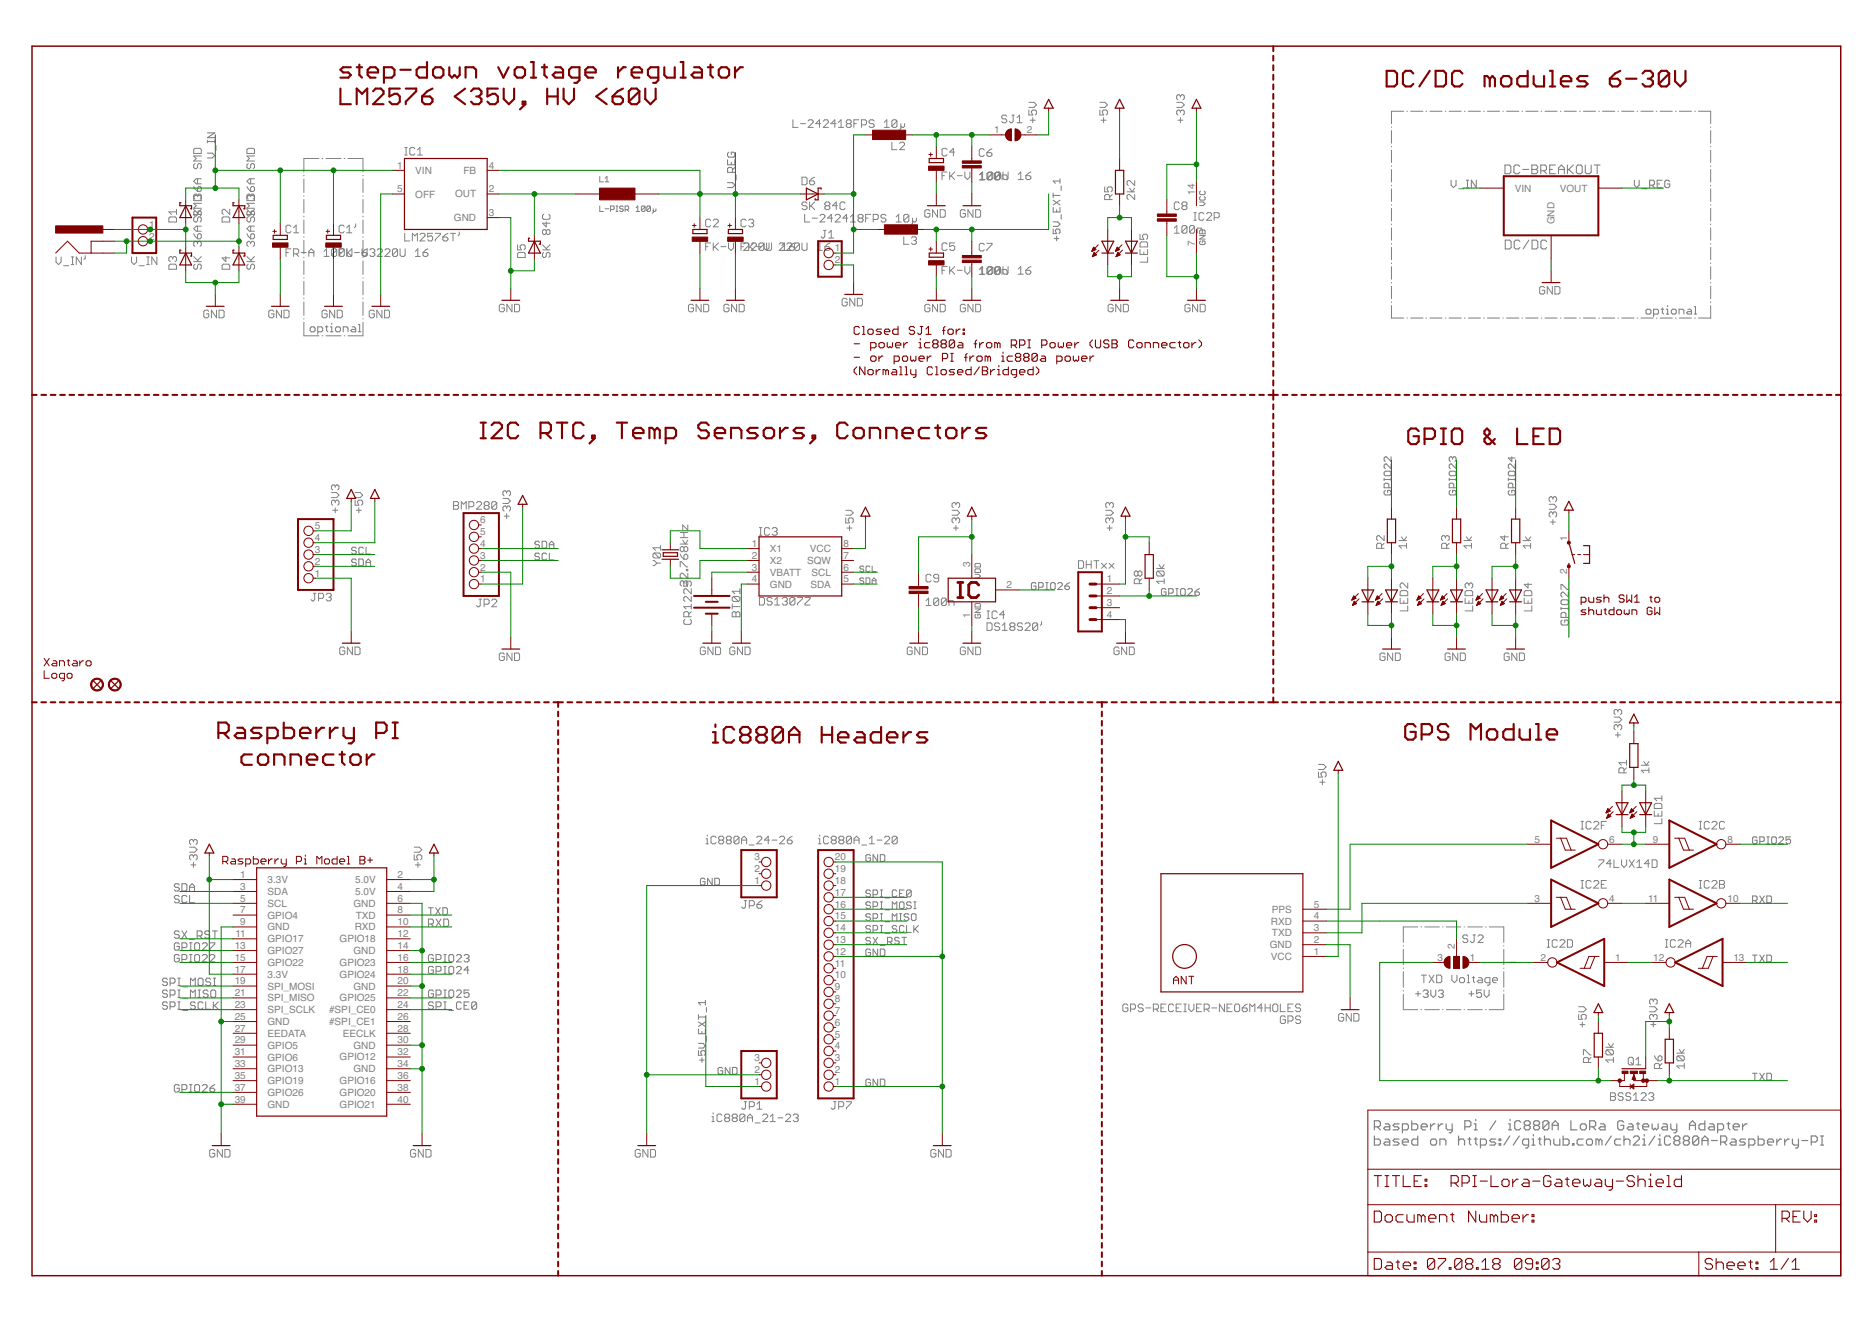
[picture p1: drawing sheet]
<svg xmlns="http://www.w3.org/2000/svg" width="297mm" height="210mm" viewBox="0 0 297 210" stroke-linecap="round" stroke-linejoin="round" font-family="sans-serif">
<defs><g id="words">
<g font-size="1.6" fill="#808080">
<text x="157.7" y="21.1">1</text>
<text x="162.9" y="21.1">2</text>
<text x="63" y="26.8">1</text>
<text x="65.9" y="27.6">VIN</text>
<text x="73.5" y="27.6">FB</text>
<text x="77.6" y="26.8">4</text>
<text x="63" y="30.5">5</text>
<text x="65.9" y="31.3">OFF</text>
<text x="72" y="35.1">GND</text>
<text x="72.2" y="31.3">OUT</text>
<text x="77.6" y="30.5">2</text>
<text x="77.6" y="34.3">3</text>
<text x="189.6" y="30.9" transform="rotate(-90 189.6 30.9)">14</text>
<text x="240.3" y="30.4">VIN</text>
<text x="246.7" y="35.6" transform="rotate(-90 246.7 35.6)">GND</text>
<text x="247.5" y="30.4">VOUT</text>
<text x="23.7" y="36.1">1</text>
<text x="23.7" y="38">2</text>
<text x="132.5" y="39.9">1</text>
<text x="132.5" y="41.8">2</text>
<text x="189.6" y="39" transform="rotate(-90 189.6 39)">7</text>
<text x="49.9" y="84">5</text>
<text x="76.2" y="83">6</text>
<text x="49.9" y="89.6">2</text>
<text x="49.9" y="87.7">3</text>
<text x="49.9" y="85.8">4</text>
<text x="76.2" y="88.7">3</text>
<text x="76.2" y="86.8">4</text>
<text x="76.2" y="84.9">5</text>
<text x="119.3" y="86.8">1</text>
<text x="119.3" y="88.7">2</text>
<text x="122.2" y="87.6">X1</text>
<text x="122.2" y="89.5">X2</text>
<text x="128.1" y="89.5">SQW</text>
<text x="128.5" y="87.6">VCC</text>
<text x="133.8" y="88.7">7</text>
<text x="133.8" y="86.8">8</text>
<text x="248.7" y="85.8" transform="rotate(-90 248.7 85.8)">1</text>
<text x="49.9" y="91.5">1</text>
<text x="76.2" y="92.4">1</text>
<text x="76.2" y="90.5">2</text>
<text x="119.3" y="90.5">3</text>
<text x="119.3" y="92.4">4</text>
<text x="122.2" y="91.4">VBATT</text>
<text x="122.2" y="93.2">GND</text>
<text x="128.6" y="93.2">SDA</text>
<text x="128.8" y="91.4">SCL</text>
<text x="133.8" y="92.4">5</text>
<text x="133.8" y="90.5">6</text>
<text x="153.9" y="90" transform="rotate(-90 153.9 90)">3</text>
<text x="159.7" y="93.3">2</text>
<text x="175.6" y="92.4">1</text>
<text x="175.6" y="94.3">2</text>
<text x="248.7" y="91" transform="rotate(-90 248.7 91)">2</text>
<text x="153.9" y="98.1" transform="rotate(-90 153.9 98.1)">1</text>
<text x="175.6" y="96.2">3</text>
<text x="175.6" y="98">4</text>
<text x="119.7" y="136.5">3</text>
<text x="132.5" y="136.5">20</text>
<text x="243.5" y="133.7">5</text>
<text x="255.3" y="133.7">6</text>
<text x="262.3" y="133.7">9</text>
<text x="274.1" y="133.7">8</text>
<text x="38.1" y="139.3">1</text>
<text x="38.1" y="141.2">3</text>
<text x="38.1" y="143">5</text>
<text x="42.4" y="140.1">3.3V</text>
<text x="42.4" y="142">SDA</text>
<text x="42.4" y="143.9">SCL</text>
<text x="56.1" y="143.9">GND</text>
<text x="56.4" y="142">5.0V</text>
<text x="56.4" y="140.1">5.0V</text>
<text x="63.1" y="143">6</text>
<text x="63.1" y="141.2">4</text>
<text x="63.1" y="139.3">2</text>
<text x="119.7" y="140.2">1</text>
<text x="119.7" y="138.4">2</text>
<text x="132.5" y="144">16</text>
<text x="132.5" y="142.1">17</text>
<text x="132.5" y="140.2">18</text>
<text x="132.5" y="138.4">19</text>
<text x="208.5" y="144">5</text>
<text x="243.5" y="143">3</text>
<text x="255.3" y="143">4</text>
<text x="261.5" y="143">11</text>
<text x="274.1" y="143">10</text>
<text x="37.3" y="148.7">11</text>
<text x="38.1" y="144.9">7</text>
<text x="38.1" y="146.8">9</text>
<text x="42.4" y="145.8">GPIO4</text>
<text x="42.4" y="147.6">GND</text>
<text x="42.4" y="149.5">GPIO17</text>
<text x="53.9" y="149.5">GPIO18</text>
<text x="56.3" y="147.6">RXD</text>
<text x="56.5" y="145.7">TXD</text>
<text x="63.1" y="148.7">12</text>
<text x="63.1" y="146.8">10</text>
<text x="63.1" y="144.9">8</text>
<text x="132.5" y="149.6">13</text>
<text x="132.5" y="147.7">14</text>
<text x="132.5" y="145.9">15</text>
<text x="201.7" y="146.7">RXD</text>
<text x="201.8" y="144.8">PPS</text>
<text x="201.8" y="148.6">TXD</text>
<text x="208.5" y="145.9">4</text>
<text x="208.5" y="147.7">3</text>
<text x="208.5" y="149.6">2</text>
<text x="37.2" y="150.6">13</text>
<text x="37.2" y="152.4">15</text>
<text x="37.2" y="154.3">17</text>
<text x="42.4" y="151.4">GPIO27</text>
<text x="42.4" y="153.3">GPIO22</text>
<text x="42.4" y="155.1">3.3V</text>
<text x="53.9" y="155.1">GPIO24</text>
<text x="53.9" y="153.2">GPIO23</text>
<text x="56.1" y="151.4">GND</text>
<text x="63.1" y="154.3">18</text>
<text x="63.1" y="152.4">16</text>
<text x="63.1" y="150.6">14</text>
<text x="132.5" y="155.2">10</text>
<text x="132.5" y="153.4">11</text>
<text x="132.5" y="151.5">12</text>
<text x="201.5" y="150.4">GND</text>
<text x="201.7" y="152.3">VCC</text>
<text x="208.5" y="151.5">1</text>
<text x="228.1" y="152.4">3</text>
<text x="230.8" y="150.6" transform="rotate(-90 230.8 150.6)">2</text>
<text x="233.3" y="152.4">1</text>
<text x="244.4" y="152.4">2</text>
<text x="256.3" y="152.4">1</text>
<text x="262.3" y="152.4">12</text>
<text x="275" y="152.4">13</text>
<text x="37.2" y="156.2">19</text>
<text x="37.2" y="158.1">21</text>
<text x="37.2" y="159.9">23</text>
<text x="37.2" y="161.8">25</text>
<text x="42.4" y="157">SPI_MOSI</text>
<text x="42.4" y="158.9">SPI_MISO</text>
<text x="42.4" y="160.8">SPI_SCLK</text>
<text x="52.2" y="160.8">#SPI_CE0</text>
<text x="53.9" y="158.9">GPIO25</text>
<text x="56.1" y="157">GND</text>
<text x="63.1" y="161.8">26</text>
<text x="63.1" y="159.9">24</text>
<text x="63.1" y="158.1">22</text>
<text x="63.1" y="156.2">20</text>
<text x="132.5" y="160.9">7</text>
<text x="132.5" y="159">8</text>
<text x="132.5" y="157.1">9</text>
<text x="37.2" y="163.7">27</text>
<text x="37.2" y="165.6">29</text>
<text x="37.2" y="167.4">31</text>
<text x="42.4" y="162.6">GND</text>
<text x="42.4" y="164.5">EEDATA</text>
<text x="42.4" y="166.4">GPIO5</text>
<text x="52.2" y="162.6">#SPI_CE1</text>
<text x="54.4" y="164.5">EECLK</text>
<text x="56.1" y="166.4">GND</text>
<text x="63.1" y="167.4">32</text>
<text x="63.1" y="165.6">30</text>
<text x="63.1" y="163.7">28</text>
<text x="132.5" y="166.5">4</text>
<text x="132.5" y="164.6">5</text>
<text x="132.5" y="162.7">6</text>
<text x="37.2" y="169.3">33</text>
<text x="37.2" y="171.2">35</text>
<text x="37.2" y="173.1">37</text>
<text x="42.4" y="168.3">GPIO6</text>
<text x="42.4" y="170.1">GPIO13</text>
<text x="42.4" y="172">GPIO19</text>
<text x="42.4" y="173.9">GPIO26</text>
<text x="53.9" y="173.9">GPIO20</text>
<text x="53.9" y="172">GPIO16</text>
<text x="53.9" y="168.3">GPIO12</text>
<text x="56.1" y="170.1">GND</text>
<text x="63.1" y="173.1">38</text>
<text x="63.1" y="171.2">36</text>
<text x="63.1" y="169.3">34</text>
<text x="119.7" y="172.1">1</text>
<text x="119.7" y="170.2">2</text>
<text x="119.7" y="168.4">3</text>
<text x="132.5" y="172.1">1</text>
<text x="132.5" y="170.2">2</text>
<text x="132.5" y="168.4">3</text>
<text x="37.2" y="174.9">39</text>
<text x="42.4" y="175.8">GND</text>
<text x="53.9" y="175.8">GPIO21</text>
<text x="63.1" y="174.9">40</text>
</g>
</g></defs>
<g fill="none" stroke="#808080" stroke-width=".16">
<path d="M125.8 19v1.2h.8M127 19.6h.8M128.2 19.2l.2-.2h.4l.2 .2v.2l-.8 .8h.8M130.2 19.6h-.8l.6-.6v1.2M130.6 19.2l.3-.2h.4l.1 .2v.2l-.8 .8h.8M132.7 19.6h-.9l.7-.6v1.2M133.1 19.4l.4-.4v1.2M134.5 19.6l-.2 .2v.2l.2 .2h.4l.2-.2v-.2l-.2-.2M134.5 19.6h.4M134.5 19.6l-.2-.2v-.2l.2-.2h.4l.2 .2v.2l-.2 .2M135.5 19.6h.4M136.3 19h-.8v1.2"/>
<path d="M136.7 19.8h.6l.2-.2v-.4l-.2-.2h-.6v1.2M138.7 19.2l-.2-.2h-.4l-.2 .2v.2l.2 .2h.4l.2 .2v.2l-.2 .2h-.4l-.2-.2M140.3 19.4l.4-.4v1.2M142.3 19.2l-.2-.2h-.4l-.2 .2v.8M142.3 19.2v.8l-.2 .2h-.4l-.2-.2M142.3 19.2l-.8 .8M142.9 19.6v.8l-.2 .2M143.5 19.6v.4l-.2 .2h-.2l-.2-.2M159.7 18.5l-.1-.2h-.4l-.3 .2v.2l.3 .2h.4l.1 .2v.2l-.1 .2h-.4l-.3-.2M160.6 18.3h.4M160.8 18.3v1l-.2 .2h-.2l-.2-.2M161.4 19.5h.8"/>
<path d="M161.4 18.7l.4-.4v1.2M163.3 17.5v.7h.6l-.2-.4v-.1l.2-.2h.4l.2 .2v.4l-.2 .1M163.3 16.2h.8l.4 .4-.4 .4h-.8M163.5 19.1h.8M163.9 18.7v.8M174.5 17.5v.7h.6l-.2-.4v-.1l.2-.2h.4l.2 .2v.4l-.2 .1M174.5 16.2h.8l.4 .4-.4 .4h-.8M174.7 19.1h.8M175.1 18.7v.8M186.7 16.2h.8l.4 .4-.4 .4h-.8M186.9 19.1h.8M187.3 15.2l-.2-.2h-.2l-.2 .2v.4l.2 .2"/>
<path d="M187.3 17.7l-.2-.2h-.2l-.2 .2v.4l.2 .1M187.3 15.2v.2M187.3 17.7v.1M187.3 18.7v.8M187.3 17.7l.2-.2h.2l.2 .2v.4l-.2 .1M187.3 15.2l.2-.2h.2l.2 .2v.4l-.2 .2M222.7 17.7h-1.9v1.9M223.2 17.7h.1M223.8 17.7h2M226.3 17.7h.1M226.9 17.7h1.9M229.3 17.7h.1"/>
<path d="M229.9 17.7h2M232.4 17.7h.1M233 17.7h1.9M235.4 17.7h.1M236 17.7h2M238.5 17.7h.1M239.1 17.7h1.9M241.5 17.7h.1M242.1 17.7h2M244.5 17.7h.1M245.2 17.7h1.9M247.6 17.7h.1"/>
<path d="M248.2 17.7h1.9M250.6 17.7h.1M251.2 17.7h2M253.7 17.7h.1M254.3 17.7h1.9M256.7 17.7h.1M257.3 17.7h2M259.8 17.7h.1M260.4 17.7h1.9M262.8 17.7h.1M263.4 17.7h1.9M265.9 17.7h.1"/>
<path d="M266.5 17.7h1.9M268.9 17.7h.1M269.5 17.7h1.9v1.9M26.8 34.6l.2-.2h.8l.2 .2v.6h-1.2zM28 33.2v.8M28 33.6h-1.2l.4 .4M30.7 23.7l.2-.2h.8l.2 .2v.6h-1.2zM30.7 31l.2-.2h.2l.2 .2 .2-.2h.2l.2 .2v.8h-1.2zM30.7 34h1.2M30.7 33.2l.8 .8M30.7 31.4l.2 .2M30.7 29.6l.6 .8"/>
<path d="M30.7 37.1l.6 .8M30.7 31.2l.2-.2h.8l.2 .2M30.9 34.4l-.2 .2v.4l.2 .2h.2l.2-.2v-.4l.2-.2h.2l.2 .2v.4l-.2 .2M30.9 26l-.2 .2v.4l.2 .2h.2l.2-.2v-.4l.2-.2h.2l.2 .2v.4l-.2 .2M30.9 33.5l-.2 .2v.4l.2 .2h.2l.2-.2v-.4l.2-.2h.2l.2 .2v.4l-.2 .2M31.3 38.5l-.2-.2h-.2l-.2 .2v.4l.2 .2M31.3 28.4v.8M31.3 29.8l.2-.2h.2l.2 .2v.4l-.2 .2h-.4zM31.3 31v.2M31.3 35.9v.8M31.3 37.3l.2-.2h.2l.2 .2v.4l-.2 .2h-.4zM31.3 38.5v.2"/>
<path d="M31.3 38.5l.2-.2h.2l.2 .2v.4l-.2 .2M31.9 33.2l-.6 .6M31.9 31.4l-.2 .2M31.9 28.4h-.8l-.4 .4 .4 .4h.8M31.9 24.7h-1.2l.4 .4-.4 .4h1.2M31.9 35.9h-.8l-.4 .4 .4 .4h.8M31.9 32.3h-1.2l.4 .3-.4 .4h1.2M35.2 34.6l.2-.2h.8l.2 .2v.6h-1.2zM36.4 33.2v.8l-.8-.8h-.2l-.2 .2v.4l.2 .2M39.2 34h1.2M39.2 31l.2-.2h.2l.2 .2 .2-.2h.2l.2 .2v.8h-1.2zM39.2 33.2l.8 .8"/>
<path d="M39.2 23.7l.2-.2h.8l.2 .2v.6h-1.2zM39.2 31.2l.2-.2h.8l.2 .2M39.2 31.4l.2 .2M39.2 29.6l.6 .8M39.2 37.1l.6 .8M39.4 34.4l-.2 .2v.4l.2 .2h.2l.2-.2v-.4l.2-.2h.2l.2 .2v.4l-.2 .2M39.4 26l-.2 .2v.4l.2 .2h.2l.2-.2v-.4l.2-.2h.2l.2 .2v.4l-.2 .2M39.4 33.5l-.2 .2v.4l.2 .2h.2l.2-.2v-.4l.2-.2h.2l.2 .2v.4l-.2 .2M39.8 29.8l.2-.2h.2l.2 .2v.4l-.2 .2h-.4zM39.8 38.5l-.2-.2h-.2l-.2 .2v.4l.2 .2M39.8 38.5l.2-.2h.2l.2 .2v.4l-.2 .2M39.8 37.3l.2-.2h.2l.2 .2v.4l-.2 .2h-.4z"/>
<path d="M39.8 28.4v.8M39.8 31v.2M39.8 35.9v.8M39.8 38.5v.2M40.4 28.4h-.8l-.4 .4 .4 .4h.8M40.4 24.7h-1.2l.4 .4-.4 .4h1.2M40.4 35.9h-.8l-.4 .4 .4 .4h.8M40.4 32.3h-1.2l.4 .3-.4 .4h1.2M40.4 33.2l-.6 .6M40.4 31.4l-.2 .2M46.2 35.9l-.2-.2h-.4l-.2 .2v.8l.2 .2h.4l.2-.2M46.2 39.5h-.8v1.2"/>
<path d="M46.6 36.9h.8M46.6 36.1l.4-.4v1.2M48.2 27.8v.1M48.2 28.4v2.1M48.2 31.1h.1M48.2 31.6v2.2M48.2 34.3v.1M48.2 34.9v2.1M48.2 37.5v.1M48.2 38.1v2.2M50.6 25.1h-2.4v2.2M51.1 25.1h.1"/>
<path d="M51.4 39.9l.4-.4v1.2M51.7 25.1h2.4M53.4 39.7l-.2-.2h-.4l-.2 .2v.8M53.4 39.7v.8l-.2 .2h-.4l-.2-.2M53.4 39.7l-.8 .8M54 39.5l-.2 .2v.8M54.4 39.5l.2 .2M54.6 25.1h.1M54.6 39.5h-.8v1.2M54.6 35.9l-.2-.2h-.4l-.2 .2v.8l.2 .2h.4l.2-.2M54.6 39.7v.8l-.2 .2h-.4l-.2-.2M54.6 39.7l-.8 .8"/>
<path d="M55 39.5v1.2M55 36.9h.8M55 36.1l.4-.4v1.2M55.1 39.5v1l.1 .2h.4l.2-.2v-1M55.2 25.1h2.4v2.2M55.8 39.5l-.8 .8M56.4 35.5v.4l-.2 .2M57.4 39.5v.8l.4 .4 .5-.4v-.8M57.6 27.8v.1M57.6 28.4v2.1M57.6 31.1h.1M57.6 31.6v2.2"/>
<path d="M57.6 34.3v.1M57.6 34.9v2.1M57.6 37.5v.1M57.6 38.1v2.2M58.3 39.5l-.4 .2-.4 .4M58.7 39.7l.2-.2h.4l.2 .2v.2l-.2 .2M59.9 39.7l.1-.2h.5l.2 .2v.2l-.8 .8h.8M61.1 39.7l.2-.2h.4l.2 .2v.2l-.8 .8h.8M63.1 39.7l-.2-.2h-.4l-.2 .2v.8M63.1 39.7v.8l-.2 .2h-.4l-.2-.2M63.1 39.7l-.8 .8M63.5 39.5v1l.2 .2h.4l.2-.2v-1"/>
<path d="M64.2 37v1.2h.8M64.2 24.6h.4M64.2 23.4h.4M64.4 23.4v1.2M65.4 38.2v-1.2l.4 .4 .4-.4v1.2M65.8 23.6l-.2-.2h-.4l-.2 .2v.8l.2 .2h.4l.2-.2M65.9 39.9l.4-.4v1.2M66.2 24.6h.8M66.2 23.8l.4-.4v1.2M66.6 37.2l.2-.2h.4l.2 .2v.2l-.8 .8h.8M67.9 39.5l-.8 .6M68.6 37h-.7v.6l.3-.2h.3l.1 .2v.4l-.1 .2h-.4l-.2-.2"/>
<path d="M69.1 37h.8v.2l-.8 .8v.2M70.3 37.6h.6l.2 .2v.2l-.2 .2h-.4l-.2-.2zM71.1 37l-.4 .2-.4 .4M71.5 37h.8M71.9 37v1.2M72.9 36.8v.4l-.2 .2M82.1 38.8v.8h.6l-.2-.6 .2-.2h.4l.2 .2v.4l-.2 .2M86.1 39.6h1.2M86.1 38.8l.8 .8M86.3 34l-.2 .2v.4l.2 .2h.8l.2-.2v-.4l-.2-.2M86.7 36.6l-.2-.2h-.2l-.2 .2v.4l.2 .2h.2l.2-.2M86.7 35.2v.8l-.6-.6h1.2"/>
<path d="M86.7 36.6v.4M86.7 36.6l.2-.2h.2l.2 .2v.4l-.2 .2h-.2l-.2-.2M87.3 38.8l-.6 .6M95.2 28v.9h.5M95.2 32.7v.8h.5M96 33.1h.6M96 28.9h.6M96 28.3l.3-.3v.9M96.9 33.3h.4l.2-.2v-.3l-.2-.1h-.4v.8M97.7 33.5h.3M97.7 32.7h.3M97.9 32.7v.8"/>
<path d="M98.9 32.8l-.1-.1h-.3l-.2 .1 .2 .3h.3l.1 .2-.1 .2h-.3l-.2-.1M99.2 33.3h.4l.2-.2v-.3l-.2-.1h-.4v.8M99.5 33.3l.3 .2M100.9 33.5h.6M100.9 33l.3-.3v.8M102.4 32.8v.6l-.2 .1h-.3l-.1-.1M102.4 32.8l-.2-.1h-.3l-.1 .1v.6M102.4 32.8l-.6 .6M103.2 32.8v.6l-.1 .1h-.3l-.2-.1M103.2 32.8l-.1-.1h-.3l-.2 .1v.6M103.2 32.8l-.6 .6M103.7 33.1v.6l-.2 .1"/>
<path d="M104.1 33.1v.3l-.2 .1-.2-.1M112 39.1h.4M112.8 35l-.2-.2h-.4l-.2 .2v.8l.2 .2h.4l.2-.2M112.8 38.5h-.8v1.2M113.2 38.5v1.2M113.2 35l.2-.2h.4l.2 .2v.2l-.8 .8h.8M113.4 39.1l.6 .6M114 38.5l-.8 .8M114.4 39.1h.8M115.6 38.5v.8l.4 .4 .4-.4v-.8M117.6 39.1h.4M118.2 38.5l-.2 .2"/>
<path d="M118.4 35l-.2-.2h-.4l-.2 .2v.8l.2 .2h.4l.2-.2M118.8 38.7l-.2-.2h-1v1.2M118.8 38.5v1.2h-.8l.8-.8M118.8 35l.2-.2h.4l.2 .2v.2l-.2 .2M119 39.1l.6 .6M119.2 35.4h.2M119.2 38.7l.2-.2h.4l.2 .2v.2l-.8 .8h.8M119.4 35.4l.2 .2v.2l-.2 .2h-.4l-.2-.2M119.6 38.5l-.8 .8M120 39.1h.8M120.4 38.7l.2-.2h.4l.2 .2-.8 .8zM121.2 38.5v1l-.2 .2h-.4l-.2-.2"/>
<path d="M121.6 38.5v1l.2 .2h.4l.2-.2v-1M122 38.5v.8l-.4 .4-.4-.4M123.6 38.7l.2-.2h.4l.2 .2M124.1 38.9l.4-.4v1.2M124.4 38.9l-.8 .8h2.3l.2-.2M124.8 38.7l.3-.2h.4l.1 .2v.2l-.8 .8M125.3 39.1h.6l.2 .2M125.3 39.1v.4l.2 .2M126.1 38.5l-.4 .2-.4 .4M126.9 38.7v.8l-.2 .2h-.4l-.3-.2M126.9 38.7l-.2-.2h-.4l-.3 .2v.8M126.9 38.7l-.9 .8"/>
<path d="M127.3 38.5v1l.2 .2h.4l.2-.2v-1M127.3 28.1h.5l.3 .2v.8l-.3 .2h-.5zM127.7 34v1.2h.8M128.1 32.3l-.3-.3h-.4l-.1 .3v.1l.1 .2h.4l.3 .3v.1l-.3 .3h-.4l-.1-.3M128.5 28.7h.6l.2 .2v.2l-.2 .2h-.4l-.2-.2zM128.5 32v1.3M128.7 32.6l.6 .7M128.9 34.6h.8M129.3 32l-.8 .9M129.3 28.1l-.4 .2-.4 .4M129.7 38.9l.4-.4v1.2M129.7 39.7h.8"/>
<path d="M130.1 34.2l.2-.2h.4l.2 .2v.2l-.8 .8h.8M130.7 36.6h.4M130.9 36.6v.9l-.2 .3h-.2l-.2-.3M130.9 39.1h.6l.2 .2v.2l-.2 .2h-.4l-.2-.2zM131.1 32.6l-.2 .3v.1l.2 .3h.4l.2-.3v-.1l-.2-.3M131.1 32.6l-.2-.2v-.1l.2-.3h.4l.2 .3v.1l-.2 .2M131.1 32.6h.4M131.5 37l.4-.4v1.2M131.5 37.8h.8M131.7 38.5l-.4 .2-.4 .4M132.1 34.6h-.8l.6-.6v1.2M132.5 34.2l.2-.2h.4l.2 .2v.2l-.8 .8h.8"/>
<path d="M132.9 32.6h-.8l.6-.6v1.3M133.1 20.2h.8M134.1 32.3l-.2-.3h-.4l-.2 .3v.7l.2 .3h.4l.2-.3M134.5 34.6h-.8l.6-.6v1.2M134.9 35.2h.8M134.9 34.4l.4-.4v1.2M136.4 34.6l-.3 .2v.2l.3 .2h.4l.1-.2v-.2l-.1-.2M136.4 34.6l-.3-.2v-.2l.3-.2h.4l.1 .2v.2l-.1 .2M136.4 34.6h.4M137.4 34.6h.4M138.2 34h-.8v1.2M138.6 34.8h.6l.2-.2v-.4l-.2-.2h-.6v1.2"/>
<path d="M140.3 20.2h.8M140.6 34.2l-.2-.2h-.4l-.2 .2v.2l.2 .2h.4l.2 .2v.2l-.2 .2h-.4l-.2-.2M141.5 22.6v1.1h.8M142.2 35.2h.8M142.2 34.4l.4-.4v1.2M142.7 22.8l.2-.2h.4l.2 .2v.2l-.8 .7h.8M143.4 37.6v1.2h.8M144.2 34.2v.8l-.2 .2h-.4l-.2-.2M144.2 34.2l-.2-.2h-.4l-.2 .2v.8M144.2 34.2l-.8 .8M144.6 37.8l.2-.2h.4l.2 .2v.2l-.2 .2M144.8 34.6v.8l-.2 .2"/>
<path d="M145 38.2h.2M145.2 38.2l.2 .2v.2l-.2 .2h-.4l-.2-.2M145.4 34.6v.4l-.2 .2h-.2l-.2-.2M147.6 33.5l-.2-.2h-.4l-.3 .2v.8l.3 .2h.4l.2-.2v-.4h-.4M148.8 33.3v1.2l-.8-1.2v1.2M149.2 33.3h.6l.2 .2v.8l-.2 .2h-.6zM149.5 27.9h.4M150.3 23.7l-.2-.2h-.4l-.2 .2v.8l.2 .2h.4l.2-.2M150.3 38.7l-.2-.2h-.4l-.2 .2v.8l.2 .2h.4l.2-.2M150.3 27.3h-.8v1.2M150.7 27.3v1.2M150.9 27.9l.6 .6"/>
<path d="M151.5 38.5h-.8v.6l.4-.2h.2l.2 .2v.4l-.2 .2h-.4l-.2-.2M151.5 27.3l-.8 .8M151.5 24.1h-.8l.6-.6v1.2M151.9 27.9h.8M153.1 27.3v.8l.4 .4 .4-.4v-.8M153.2 33.5l-.2-.2h-.4l-.2 .2v.8l.2 .2h.4l.2-.2v-.4h-.4M154.4 33.3v1.2l-.8-1.2v1.2M154.8 33.3h.6l.2 .2v.8l-.2 .2h-.6zM155.4 27.7l.4-.3v1.2M155.4 28.6h.8M155.5 27.7l.4-.4v1.2M155.5 28.5h.8"/>
<path d="M156.2 23.8l-.2-.2h-.4l-.2 .2v.8l.2 .2h.4l.2-.2M156.2 38.8l-.2-.2h-.4l-.2 .2v.8l.2 .2h.4l.2-.2M156.6 24.2h.6l.2 .2v.2l-.2 .2h-.4l-.2-.2zM156.6 38.6h.8v.2l-.8 .8v.2M157.4 27.6v.8l-.2 .2h-.4l-.2-.2M157.4 27.6l-.2-.2h-.4l-.2 .2v.8M157.4 27.6l-.8 .8M157.4 23.6l-.8 .6M157.5 27.5l-.2-.2h-.4l-.2 .2v.8M157.5 27.5v.8l-.2 .2h-.4l-.2-.2M157.5 27.5l-.8 .8M158.6 27.6v.8l-.2 .2h-.4l-.2-.2"/>
<path d="M158.6 27.6l-.2-.2h-.4l-.2 .2v.8M158.6 27.6l-.8 .8M158.7 27.5l-.2-.2h-.4l-.2 .2v.8M158.7 27.5v.8l-.2 .2h-.4l-.2-.2M158.7 27.5l-.8 .8M159 28.6v-.9h.6l.2 .3v.6M159.2 27.3v1l.1 .2h.4l.3-.2v-1M161.6 28.5h.8M161.6 27.7l.4-.4v1.2M162.8 27.9h.6l.2 .2v.2l-.2 .2h-.4l-.2-.2zM163.6 27.3l-.4 .2-.4 .4M175.3 29.7v.7h.6l-.2-.4v-.2l.2-.1h.4l.2 .1v.4l-.2 .2"/>
<path d="M176.1 31.7v-.6l-.2-.2h-.4l-.2 .2v.6h1.2M176.5 30.9l-.4 .4M178.8 30.4h1.2M179.2 29.8l.4 .6 .4-.6M180 28.6v.8l-.8-.8h-.2l-.2 .2v.4l.2 .2M180 30.9v.8l-.8-.8h-.2l-.2 .2v.4l.2 .2M180.9 37.2v.8h.6l-.2-.4v-.2l.2-.2h.4l.2 .2v.4l-.2 .2M180.9 38.6l.2-.2h.8l.2 .2v.6h-1.2zM180.9 39.6v.8h1.2v-.8M181.5 40v.4M186.3 36.2l.4-.4v1.2M186.3 37h.8"/>
<path d="M187.1 32.3l-.2-.3h-.4l-.2 .3v.7l.2 .3h.4l.2-.3M187.7 32.6l-.2-.2v-.1l.2-.3h.5l.1 .3v.1l-.1 .2M187.7 32.6l-.2 .3v.1l.2 .3h.5l.1-.3v-.1l-.1-.3M187.7 32.6h.5M188.3 36v.8l-.1 .2h-.5l-.2-.2M188.3 36l-.1-.2h-.5l-.2 .2v.8M188.3 36l-.8 .8M189.4 34.9h.4M189.4 33.7h.4M189.5 36v.8l-.1 .2h-.4l-.2-.2M189.5 36l-.1-.2h-.4l-.2 .2v.8M189.5 36l-.7 .8"/>
<path d="M189.6 33.7v1.2M190 37v-.8h.6l.2 .2v.6M190.4 32h.5l.3 .3-.3 .3h-.5M190.4 36.6l.1-.1h.6l.1 .1v.5h-.8zM190.4 37.4h.8l-.8 .5h.8M190.5 38.2l-.1 .2v.3l.1 .1h.6l.1-.1v-.3l-.1-.2h-.3v.3M190.5 30.3l-.1 .2v.2l.1 .2h.6l.1-.2v-.2l-.1-.2M190.5 31.2l-.1 .1v.3l.1 .1h.6l.1-.1v-.3l-.1-.1M191 33.9l-.2-.2h-.4l-.2 .2v.8l.2 .2h.4l.2-.2M191.5 33.9l.1-.2h.4l.3 .2v.2l-.8 .8h.8M192.7 34.5h.6l.2-.2v-.4l-.2-.2h-.6v1.2M220.8 20.1v.1"/>
<path d="M220.8 20.7v2M220.8 23.2v.1M220.8 23.8v2M220.8 26.3v.1M220.8 26.9v2M220.8 29.4v.1M220.8 30v2M220.8 32.5v.1M220.8 33.1v2M220.8 35.5v.1M220.8 36.2v1.9M220.8 38.6v.1"/>
<path d="M220.8 39.2v2M271.4 20.1v.1M271.4 20.7v2M271.4 23.2v.1M271.4 23.8v2M271.4 26.3v.1M271.4 26.9v2M271.4 29.4v.1M271.4 30v2M271.4 32.5v.1M271.4 33.1v2M271.4 35.5v.1"/>
<path d="M271.4 36.2v1.9M271.4 38.6v.1M271.4 39.2v2M8.9 40.8v.8l.4 .4 .4-.4v-.8M10.1 42.2h.8M11.3 42h.4M11.3 40.8h.4M11.5 40.8v1.2M12.9 40.8v1.2l-.8-1.2v1.2M13.5 40.6v.4l-.2 .2M20.9 40.8v.8l.4 .4 .4-.4v-.8M22.1 42.2h.8"/>
<path d="M23.3 42h.4M23.3 40.8h.4M23.5 40.8v1.2M24.9 40.8v1.2l-.8-1.2v1.2M26.8 42.1l.2-.2h.8l.2 .2v.6h-1.2zM27.4 40.9l-.2-.2h-.2l-.2 .2v.4l.2 .2M27.4 40.9l.2-.2h.2l.2 .2v.4l-.2 .2M27.4 40.9v.2M30.7 41.5h1.2M30.7 40.7l.8 .8M30.9 41.9l-.2 .2v.4l.2 .2h.2l.2-.2v-.4l.2-.2h.2l.2 .2v.4l-.2 .2M31.9 40.7l-.6 .6"/>
<path d="M33.1 49.4l-.2-.2h-.4l-.2 .2v.8l.2 .2h.4l.2-.2v-.4h-.4M34.4 49.2v1.2l-.9-1.2v1.2M34.8 49.2h.5l.3 .2v.8l-.3 .2h-.5zM35.4 41.9h.8l.2 .2v.6h-1.2v-.6zM35.8 40.7v.8l-.6-.6h1.2M39.2 41.5h1.2M39.2 40.7l.8 .8M39.4 41.9l-.2 .2v.4l.2 .2h.2l.2-.2v-.4l.2-.2h.2l.2 .2v.4l-.2 .2M40.4 40.7l-.6 .6M43.5 49.4l-.3-.2h-.3l-.2 .2v.8l.2 .2h.3l.3-.2v-.4h-.4M44.7 49.2v1.2l-.8-1.2v1.2M45.1 49.2h.6l.2 .2v.8l-.2 .2h-.6z"/>
<path d="M45.4 40.1h.4M46.6 40.3h.6l.2-.2v-.4l-.2-.2h-.6v1.2M47 40.3l.4 .4M47.8 40.1h.8M48.2 51.1v2.2h2.4M48.2 40.8v.1M48.2 41.4v2.1M48.2 44v.1M48.2 44.6v2.2M48.2 47.3v.1M48.2 47.9v2.1M48.2 50.5v.1"/>
<path d="M49 40.1h.8M49 40.7v-.8l.4-.4 .4 .4v.8M51.1 53.3h.1M51.4 40.7h.8M51.7 53.3h2.4M51.9 49.4l-.2-.2h-.4l-.2 .2v.8l.2 .2h.4l.2-.2v-.4h-.4M53.1 49.2v1.2l-.8-1.2v1.2M53.5 49.2h.6l.2 .2v.8l-.2 .2h-.6zM53.8 40.1h.4M54.6 53.3h.1M55.2 40.1l.6 .6M56.2 40.1h.8"/>
<path d="M57.5 40.1h.6l.2 .2v.2l-.2 .2h-.4l-.2-.2zM57.6 40.8v.1M57.6 41.4v2.1M57.6 44v.1M57.6 44.6v2.2M57.6 47.3v.1M57.6 47.9v2.1M57.6 50.5v.1M57.6 51.1v2.2h-2.4M59.1 40.1h.2M59.3 40.1l.2 .2v.2l-.2 .2h-.4l-.2-.2M59.4 49.4l-.2-.2h-.4l-.2 .2v.8l.2 .2h.4l.2-.2v-.4h-.4"/>
<path d="M60.6 49.2v1.2l-.8-1.2v1.2M61 49.2h.6l.2 .2v.8l-.2 .2h-.6zM65.9 40.7h.8M67.1 40.1h.6l.2 .2v.2l-.2 .2h-.4l-.2-.2zM80 48.5l-.2-.2h-.4l-.2 .2v.8l.2 .2h.4l.2-.2v-.4h-.4M81.2 48.3v1.2l-.8-1.2v1.2M81.6 48.3h.7l.1 .2v.8l-.1 .2h-.7zM82.1 40.2l.2-.2h.8l.2 .2v.7h-1.2zM86.3 40l-.2 .2v.4l.2 .3h.2l.2-.3v-.4l.2-.2h.2l.2 .2v.4l-.2 .3M110 48.5l-.2-.2h-.3l-.3 .2v.8l.3 .2h.3l.2-.2v-.4h-.4M111.3 48.3v1.2l-.9-1.2v1.2M111.7 48.3h.6l.2 .2v.8l-.2 .2h-.6z"/>
<path d="M115.7 48.5l-.2-.2h-.4l-.2 .2v.8l.2 .2h.4l.2-.2v-.4h-.4M116.9 48.3v1.2l-.8-1.2v1.2M117.3 48.3h.6l.2 .2v.8l-.2 .2h-.6zM134.4 47.5l-.2-.2h-.4l-.2 .2v.8l.2 .2h.4l.2-.2v-.4h-.4M135.6 47.3v1.2l-.8-1.2v1.2M136 47.3h.7l.1 .2v.8l-.1 .2h-.7zM147.6 48.5l-.2-.2h-.4l-.3 .2v.8l.3 .2h.4l.2-.2v-.4h-.4M148.8 48.3v1.2l-.8-1.2v1.2M149.2 48.3h.6l.2 .2v.8l-.2 .2h-.6zM149.5 42.9h.4M150.3 42.3h-.8v1.2M150.7 42.3v1.2"/>
<path d="M150.9 42.9l.6 .6M151.5 42.3l-.8 .8M151.9 42.9h.8M153.1 42.3v.8l.4 .4 .4-.4v-.8M153.2 48.5l-.2-.2h-.4l-.2 .2v.8l.2 .2h.4l.2-.2v-.4h-.4M154.4 48.3v1.2l-.8-1.2v1.2M154.8 48.3h.6l.2 .2v.8l-.2 .2h-.6zM155.4 42.8l.4-.4v1.2M155.4 43.6h.8M155.5 42.7l.4-.4v1.2M155.5 43.5h.8M157.4 42.6l-.2-.2h-.4l-.2 .2v.8"/>
<path d="M157.4 42.6v.8l-.2 .2h-.4l-.2-.2M157.4 42.6l-.8 .8M157.5 42.5l-.2-.2h-.4l-.2 .2v.8M157.5 42.5v.8l-.2 .2h-.4l-.2-.2M157.5 42.5l-.8 .8M158.6 42.6l-.2-.2h-.4l-.2 .2v.8M158.6 42.6v.8l-.2 .2h-.4l-.2-.2M158.6 42.6l-.8 .8M158.7 42.5l-.2-.2h-.4l-.2 .2v.8M158.7 42.5v.8l-.2 .2h-.4l-.2-.2M158.7 42.5l-.8 .8M159 43.6v-.8h.6l.2 .2v.6"/>
<path d="M159.2 42.3v1l.1 .2h.4l.3-.2v-1M161.6 42.7l.4-.4v1.2M161.6 43.5h.8M162.8 42.9h.6l.2 .2v.2l-.2 .2h-.4l-.2-.2zM163.6 42.3l-.4 .2-.4 .4M176.6 48.5l-.2-.2h-.4l-.2 .2v.8l.2 .2h.4l.2-.2v-.4h-.4M177.8 48.3v1.2l-.8-1.2v1.2M178.2 48.3h.7l.1 .2v.8l-.1 .2h-.7zM182.1 40.8v.8h-1.2M188.8 48.5l-.2-.2h-.4l-.2 .2v.8l.2 .2h.4l.2-.2v-.4h-.4M190 48.3v1.2l-.8-1.2v1.2M190.4 48.3h.7l.1 .2v.8l-.1 .2h-.7z"/>
<path d="M220.8 41.7v.1M220.8 42.3v2M220.8 44.8v.1M220.8 45.4v2M220.8 47.9v.1M220.8 48.5v2h1.9M223.2 50.5h.1M223.8 50.5h2M226.3 50.5h.1M226.9 50.5h1.9M229.3 50.5h.1M229.9 50.5h2"/>
<path d="M232.4 50.5h.1M233 50.5h1.9M235.4 50.5h.1M236 50.5h2M238.5 50.5h.1M239.1 50.5h1.9M241.5 50.5h.1M242.1 50.5h2M244.5 50.5h.1M245.1 45.7l-.2-.2h-.4l-.2 .2v.8l.2 .2h.4l.2-.2v-.4h-.4M245.2 50.5h1.9M246.3 45.5v1.2l-.8-1.2v1.2"/>
<path d="M246.7 45.5h.6l.2 .2v.8l-.2 .2h-.6zM247.6 50.5h.1M248.2 50.5h1.9M250.6 50.5h.1M251.2 50.5h2M253.7 50.5h.1M254.3 50.5h1.9M256.7 50.5h.1M257.3 50.5h2M259.8 50.5h.1M260.4 50.5h1.9M262.8 50.5h.1"/>
<path d="M263.4 50.5h1.9M265.9 50.5h.1M266.5 50.5h1.9M268.9 50.5h.1M271.4 41.7v.1M271.4 42.3v2M271.4 44.8v.1M271.4 45.4v2M271.4 47.9v.1M271.4 48.5v2h-1.9M52.6 78.1h.8l.4 .4-.4 .5h-.8M53.2 77.1l-.2-.2h-.2l-.2 .2v.4l.2 .2"/>
<path d="M53.2 79.5l-.2-.1h-.2l-.2 .1v.4l.2 .3M53.2 79.5l.2-.1h.2l.2 .1v.4l-.2 .3M53.2 77.1l.2-.2h.2l.2 .2v.4l-.2 .2M53.2 77.1v.2M53.2 79.5v.3M56.3 78.1h.8l.5 .4-.5 .5h-.8M56.3 79.4v.8h.6l-.2-.7 .2-.1h.4l.3 .1v.4l-.3 .3M72 79.6h.6l.2 .2v.2l-.2 .2 .2 .2v.2l-.2 .2h-.6zM75.6 79.8l.2-.2h.4l.2 .2v.2l-.8 .8h.8M78.8 79.8v.8l-.2 .2h-.4l-.2-.2M78.8 79.8l-.2-.2h-.4l-.2 .2v.8M78.8 79.8l-.8 .8"/>
<path d="M79.8 79.1h.8l.4 .4-.4 .4h-.8M80.4 78.1l.2-.2h.2l.2 .2v.4l-.2 .2M80.4 78.1v.2M80.4 78.1l-.2-.2h-.2l-.2 .2v.4l.2 .2M151.7 79.9l-.2-.2h-.2l-.2 .2v.4l.2 .2M151.7 79.9l.2-.2h.2l.2 .2v.4l-.2 .2M151.7 79.9v.2M176.1 79.9v.2M176.1 79.9l-.2-.2h-.2l-.2 .2v.4l.2 .2M176.1 79.9l.2-.2h.2l.2 .2v.4l-.2 .2M246.4 79v.2M246.4 79l-.2-.2h-.2l-.2 .2v.4l.2 .2"/>
<path d="M246.4 79l.2-.2h.2l.2 .2v.4l-.2 .2M49.7 94.1h.4M49.9 94.1v1l-.2 .2h-.1l-.3-.2M50.5 94.9h.7l.2-.2v-.4l-.2-.2h-.7v1.2M51.8 94.3l.2-.2h.4l.2 .2v.2l-.2 .2M52.2 94.7h.2M52.4 94.7l.2 .2v.2l-.2 .2h-.4l-.2-.2M52.8 81h.8M53.2 80.6v.8M56.5 81h.8M56.9 80.6v.8M72 80.2h.6"/>
<path d="M73.2 80.8v-1.2l.4 .4 .4-.4v1.2M74.4 80.4h.6l.2-.2v-.4l-.2-.2h-.6v1.2M76 95.1h.4M76.2 95.1v1l-.2 .2h-.2l-.2-.2M76.8 95.9h.6l.2-.2v-.4l-.2-.2h-.6v1.2M77 80.2l-.2 .2v.2l.2 .2h.4l.2-.2v-.2l-.2-.2M77 80.2l-.2-.2v-.2l.2-.2h.4l.2 .2v.2l-.2 .2M77 80.2h.4M78 95.3l.2-.2h.4l.2 .2v.2l-.8 .8h.8M80 81.9h.8M80.4 80.5v.2M80.4 81.5v.8"/>
<path d="M80.4 80.5l-.2-.2h-.2l-.2 .2v.4l.2 .2M80.4 80.5l.2-.2h.2l.2 .2v.4l-.2 .2M103.6 88.9h.2l.4 .4M103.8 87.7l-.2 .2v.4l.2 .2h.8M103.8 87.7h.8l.2 .2v.4l-.2 .2M103.8 87.7l.8 .8M104.2 89.3l-.4 .4h-.2M104.2 89.3h.6M104.8 86.5v.8M104.8 86.9h-1.2l.4 .4M107.9 89.9v-.8h.2l.8 .8h.2M107.9 87.9l.2 .4 .4 .4"/>
<path d="M107.9 86.3h1.2M107.9 85.3h1.2M107.9 84.5h1.2M108.3 85.7l.4 .6 .4-.6M108.5 92.2v.8h.6l-.2-.4v-.2l.2-.2h.4l.2 .2v.4l-.2 .2M108.5 92.4l-.2-.2h-.2l-.2 .2v.4l.2 .2M108.5 86.9l-.2-.2h-.2l-.2 .2v.4l.2 .2h.2l.2-.2M108.5 92.4l.2-.2h.2l.2 .2v.4l-.2 .2M108.5 84.5v.8M108.5 86.9v.4M108.5 88.1l.2-.2h.2l.2 .2v.4l-.2 .2h-.4zM108.5 92.4v.2"/>
<path d="M108.5 86.9l.2-.2h.2l.2 .2v.4l-.2 .2h-.2l-.2-.2M108.7 98.3l-.2 .1v.4l.2 .3h.8l.2-.3v-.4l-.2-.1M108.9 90.3h.2v.3h-.2zM109.1 91v.8l-.8-.8h-.2l-.2 .1v.4l.2 .3M109.1 83.3v.8l-.8-.8v.8M109.3 97.9v-.7l-.2-.2h-.4l-.2 .2v.7h1.2M109.7 93.4v.8l-.8-.8h-.2l-.2 .2v.4l.2 .2M109.7 94.6v.8l-.8-.8h-.2l-.2 .2v.4l.2 .2M109.7 95.8v.8M109.7 97l-.4 .5M109.7 96.2h-1.2l.4 .4M116.2 95.8v.8"/>
<path d="M116.2 97.2l.2-.2h.2l.2 .2 .2-.2h.2l.2 .2v.7h-1.2zM116.2 96.2h1.2M116.4 94.6l-.2 .2v.4l.2 .2h.8M116.4 94.6h.8l.2 .2v.4l-.2 .2M116.4 94.6l.8 .8M116.8 97.2v.7M117.4 93.4v.8M117.4 93.8h-1.2l.4 .4M120.5 94.8h.6l.2 .2v.8l-.2 .2h-.6zM120.5 84.9h.4M120.5 83.7h.4M120.7 83.7v1.2"/>
<path d="M122.1 83.9l-.2-.2h-.4l-.2 .2v.8l.2 .2h.4l.2-.2M122.5 95l-.2-.2h-.4l-.2 .2v.2l.2 .2h.4l.2 .2v.2l-.2 .2h-.4l-.2-.2M122.5 83.9l.2-.2h.4l.2 .2v.2l-.2 .2M122.9 95.2l.4-.4v1.2M122.9 84.3h.2M122.9 96h.8M123.1 84.3l.2 .2v.2l-.2 .2h-.4l-.2-.2M124.1 95l.2-.2h.4l.2 .2v.2l-.2 .2M124.5 95.4h.2M124.7 95.4l.2 .2v.2l-.2 .2h-.4l-.2-.2M126.1 95l-.2-.2h-.4l-.2 .2v.8M126.1 95v.8l-.2 .2h-.4l-.2-.2"/>
<path d="M126.1 95l-.8 .8M126.5 94.8h.8v.2l-.8 .8v.2M127.7 94.8h.8v.2l-.8 .8v.2h.8M134.2 82.2v.8h.6l-.2-.4v-.2l.2-.2h.4l.2 .2v.4l-.2 .2M134.2 81h.8l.4 .4-.4 .3h-.8M134.4 83.8h.8M134.8 83.4v.8M137.1 91.8l-.2-.1h-.3l-.2 .1 .2 .3h.3l.2 .2-.2 .3h-.3l-.2-.1M137.1 90l-.2-.2h-.3l-.2 .2 .2 .3h.3l.2 .1-.2 .3h-.3l-.2-.1M137.4 91.7h.5l.1 .1v.7l-.1 .1h-.5zM138 90l-.1-.2h-.3l-.2 .2v.6l.2 .1h.3l.1-.1M138.4 92.1h.6"/>
<path d="M138.4 89.8v.9h.6M138.4 92.6v-.6l.3-.3 .3 .3v.6M146.9 95.3l.4-.4v1.2M146.9 96.1h.8M147.7 91.3l-.1-.2h-.4l-.3 .2v.8l.3 .2h.4l.1-.2M148.9 95.1v.8l-.1 .2h-.4l-.3-.2M148.9 91.7h-.5l-.3-.2v-.2l.3-.2h.4l.1 .2v.8l-.1 .2h-.4l-.3-.2M148.9 95.1l-.1-.2h-.4l-.3 .2v.8M148.9 95.1l-.8 .8M150.2 95.1v.8l-.2 .2h-.4l-.2-.2M150.2 95.1l-.2-.2h-.4l-.2 .2v.8M150.2 95.1l-.8 .8"/>
<path d="M150.6 96.1v-.8h.6l.2 .2v.6M151.1 81h.8l.4 .4-.4 .3h-.8M151.3 83.8h.8M151.7 82.4l-.2-.2h-.2l-.2 .2v.4l.2 .2M151.7 82.4l.2-.2h.2l.2 .2v.4l-.2 .2M151.7 82.4v.2M151.7 83.4v.8M154.7 89.5l.2-.1h.5l.2 .1v.5h-.9zM154.7 90.4l.2-.1h.5l.2 .1v.4h-.9zM154.7 95.9l.2-.2h.5l.2 .2v.4h-.9zM154.7 96.6h.9l-.9 .6h.9M154.7 91.1h.6l.3 .3-.3 .3h-.6"/>
<path d="M154.9 97.5l-.2 .1v.3l.2 .1h.5l.2-.1v-.3l-.2-.1h-.2v.2M156.6 98.8h.6l.2 .2v.8l-.2 .2h-.6zM156.6 98.1h.4M156.6 96.9h.4M156.8 96.9v1.2M158.2 97.2l-.2-.3h-.4l-.2 .3v.7l.2 .2h.4l.2-.2M158.6 99l-.2-.2h-.4l-.2 .2v.2l.2 .2h.4l.2 .2v.2l-.2 .2h-.4l-.2-.2M159 99.2l.4-.4v1.2M159.4 97.5h-.8l.6-.6v1.2M160.4 99.4l-.2 .2v.2l.2 .2h.4l.2-.2v-.2l-.2-.2M160.4 99.4l-.2-.2v-.2l.2-.2h.4l.2 .2v.2l-.2 .2M160.4 99.4h.4"/>
<path d="M162.2 99l-.1-.2h-.5l-.2 .2v.2l.2 .2h.5l.1 .2v.2l-.1 .2h-.5l-.2-.2M162.6 99l.3-.2h.4l.1 .2v.2l-.8 .8h.8M164.7 99v.8l-.2 .2h-.4l-.2-.2M164.7 99l-.2-.2h-.4l-.2 .2v.8M164.7 99l-.8 .8M165.3 98.6v.4l-.2 .2M171.1 89h.6l.2 .2v.8l-.2 .2h-.6zM172.4 89v1.2M172.4 89.6h.7M173.1 89v1.2M173.6 89h.8M174 89v1.2"/>
<path d="M174.8 89.4l.8 .8M175.5 81h.8l.4 .4-.4 .3h-.8M175.6 89.4l-.8 .8M175.7 83.8h.8M176 89.4l.8 .8M176.1 82.4v.2M176.1 83.4v.8M176.1 82.4l-.2-.2h-.2l-.2 .2v.4l.2 .2M176.1 82.4l.2-.2h.2l.2 .2v.4l-.2 .2M176.8 89.4l-.8 .8M180.6 90.8l-.2-.2h-.2l-.2 .2v.4l.2 .2h.2l.2-.2M180.6 90.8l.2-.2h.2l.2 .2v.4l-.2 .2h-.2l-.2-.2"/>
<path d="M180.6 90.8v.4M180.8 92.6v-.6l-.2-.2h-.4l-.2 .2v.6h1.2M181.2 91.8l-.4 .4M183.5 90.2h1.2M183.7 90.6h.8l.2 .2v.4l-.2 .2M183.7 90.6l-.2 .2v.4l.2 .2h.8M183.7 90.6l.8 .8M183.9 89.6l.4 .6 .4-.6M184.7 92.2h-1.2l.4 .4M184.7 91.8v.8M219.2 87v-.6l-.2-.2h-.4l-.2 .2v.6h1.2M219.6 85v.8l-.8-.8h-.2l-.2 .2v.4l.2 .2"/>
<path d="M219.6 86.2l-.4 .4M222 85.8h1.2M222.2 94.9v.8h1.2v-.8M222.4 93.7h.8l.2 .2v.6h-1.2v-.6zM222.4 85.2l.4 .6 .4-.6M222.8 95.3v.4M223.2 86.6h-1.2l.4 .4M223.2 86.2v.8M223.4 92.5v.8l-.8-.8h-.2l-.2 .2v.4l.2 .2M223.4 96.1v.8h-1.2M229.3 85.2l.3-.2h.1l.3 .2v.4l-.3 .2M229.3 85.2l-.1-.2h-.3l-.2 .2v.4l.2 .2"/>
<path d="M229.3 85.2v.2M229.6 87v-.6l-.3-.2h-.4l-.2 .2v.6h1.3M230 86.2l-.4 .4M232.3 85.8h1.2M232.5 93.9l.2-.2h.8l.2 .2v.6h-1.2zM232.5 94.9v.8h1.2v-.8M232.7 85.2l.4 .6 .4-.6M233.1 92.7l.2-.2h.2l.2 .2v.4l-.2 .2M233.1 92.7l-.2-.2h-.2l-.2 .2v.4l.2 .2M233.1 92.7v.2M233.1 95.3v.4M233.5 86.6h-1.2l.4 .4"/>
<path d="M233.5 86.2v.8M233.7 96.1v.8h-1.2M238.7 85v.8l-.6-.6h1.2M238.9 87v-.6l-.2-.2h-.4l-.2 .2v.6h1.2M239.3 86.2l-.4 .4M241.7 85.8h1.2M241.9 94.9v.8h1.2v-.8M241.9 93.9l.2-.2h.8l.2 .2v.6h-1.2zM242.1 85.2l.4 .6 .4-.6M242.5 92.5v.8l-.6-.6h1.2M242.5 95.3v.4M242.9 86.6h-1.2l.4 .4"/>
<path d="M242.9 86.2v.8M243.1 96.1v.8h-1.2M245.8 80h.8l.4 .4-.4 .4h-.8M246 82.8h.8M246.4 81.4v.2M246.4 82.4v.8M246.4 81.4l-.2-.2h-.2l-.2 .2v.4l.2 .2M246.4 81.4l.2-.2h.2l.2 .2v.4l-.2 .2M54.7 102.9l-.2-.2h-.4l-.2 .2v.8l.2 .2h.4l.2-.2v-.4h-.4M55.9 102.7v1.2l-.8-1.2v1.2M56.3 102.7h.6l.2 .2v.8l-.2 .2h-.6zM80 103.8l-.2-.2h-.4l-.2 .2v.8l.2 .2h.4l.2-.2v-.4h-.4"/>
<path d="M81.2 103.6v1.2l-.8-1.2v1.2M81.6 103.6h.7l.1 .2v.8l-.1 .2h-.7zM111.9 102.9l-.2-.2h-.4l-.2 .2v.8l.2 .2h.4l.2-.2v-.4h-.4M113.1 102.7v1.2l-.8-1.2v1.2M113.5 102.7h.6l.2 .2v.8l-.2 .2h-.6zM116.6 102.9l-.2-.2h-.4l-.2 .2v.8l.2 .2h.4l.2-.2v-.4h-.4M117.8 102.7v1.2l-.8-1.2v1.2M118.2 102.7h.6l.2 .2v.8l-.2 .2h-.6zM144.7 102.9l-.2-.2h-.4l-.1 .2v.8l.1 .2h.4l.2-.2v-.4h-.4M145.9 102.7v1.2l-.7-1.2v1.2M146.4 102.7h.6l.2 .2v.8l-.2 .2h-.6zM153.2 102.9l-.2-.2h-.4l-.2 .2v.8l.2 .2h.4l.2-.2v-.4h-.4"/>
<path d="M154.4 102.7v1.2l-.8-1.2v1.2M154.8 102.7h.6l.2 .2v.8l-.2 .2h-.6zM159 100h.8M177.6 102.9l-.2-.2h-.4l-.2 .2v.8l.2 .2h.4l.2-.2v-.4h-.4M178.8 102.7v1.2l-.8-1.2v1.2M179.2 102.7h.6l.2 .2v.8l-.2 .2h-.6zM219.8 103.8l-.2-.2h-.4l-.2 .2v.8l.2 .2h.4l.2-.2v-.4h-.4M221 103.6v1.2l-.8-1.2v1.2M221.4 103.6h.6l.2 .2v.8l-.2 .2h-.6zM230.1 103.8l-.2-.2h-.4l-.2 .2v.8l.2 .2h.4l.2-.2v-.4h-.4M231.3 103.6v1.2l-.8-1.2v1.2M231.7 103.6h.6l.2 .2v.8l-.2 .2h-.6z"/>
<path d="M239.5 103.8l-.2-.2h-.4l-.2 .2v.8l.2 .2h.4l.2-.2v-.4h-.4M240.7 103.6v1.2l-.8-1.2v1.2M241.1 103.6h.6l.2 .2v.8l-.2 .2h-.6zM256.1 113.8h.8l.4 .4-.4 .4h-.8M256.3 116.6h.8M256.7 112.8l-.2-.2h-.2l-.2 .2v.4l.2 .2M256.7 112.8v.2M256.7 115.2v.2M256.7 116.2v.8M256.7 115.2l-.2-.2h-.2l-.2 .2v.4l.2 .2M256.7 115.2l.2-.2h.2l.2 .2v.4l-.2 .2M256.7 112.8l.2-.2h.2l.2 .2v.4l-.2 .2"/>
<path d="M30.1 134.4h.8l.4 .4-.4 .4h-.8M30.3 137.2h.8M30.7 135.8l-.2-.2h-.2l-.2 .2v.4l.2 .2M30.7 135.8l.2-.2h.2l.2 .2v.4l-.2 .2M30.7 133.4v.2M30.7 135.8v.2M30.7 136.8v.8M30.7 133.4l-.2-.2h-.2l-.2 .2v.4l.2 .2M30.7 133.4l.2-.2h.2l.2 .2v.4l-.2 .2M65.7 135.6v.8h.6l-.2-.4v-.2l.2-.2h.4l.2 .2v.4l-.2 .2M65.7 134.4h.8l.4 .4-.4 .4h-.8M65.9 137.2h.8"/>
<path d="M66.3 136.8v.8M112 133.1h.2v.8M112 133.9h.4M112.2 132.5v.2M113.6 132.9l-.2-.2h-.4l-.2 .2v.8l.2 .2h.4l.2-.2M114.2 133.3l-.2 .2v.2l.2 .2h.4l.2-.2v-.2l-.2-.2M114.2 133.3l-.2-.2v-.2l.2-.2h.4l.2 .2v.2l-.2 .2M114.2 133.3h.4M115.4 133.3l-.1 .2v.2l.1 .2h.4l.2-.2v-.2l-.2-.2M115.4 133.3l-.1-.2v-.2l.1-.2h.4l.2 .2v.2l-.2 .2M115.4 133.3h.4M117.3 132.9v.8l-.2 .2h-.5l-.1-.2"/>
<path d="M117.3 132.9l-.2-.2h-.5l-.1 .2v.8M117.3 132.9l-.8 .8M117.7 133.3h.8M117.7 133.9v-.8l.4-.4 .4 .4v.8M118.9 134.1h.8M120.1 132.9l.2-.2h.4l.2 .2v.2l-.8 .8h.8M122.1 133.3h-.8l.6-.6v1.2M122.5 133.3h.8M123.7 132.9l.2-.2h.4l.2 .2v.2l-.8 .8h.8M124.9 133.3h.6l.2 .2v.2l-.2 .2h-.4l-.2-.2zM125.7 132.7l-.4 .2-.4 .4M129.9 133.1h.2v.8"/>
<path d="M129.9 133.9h.4M130.1 132.5v.2M131.5 132.9l-.2-.2h-.4l-.2 .2v.8l.2 .2h.4l.2-.2M132.1 133.3l-.2 .2v.2l.2 .2h.4l.2-.2v-.2l-.2-.2M132.1 133.3l-.2-.2v-.2l.2-.2h.4l.2 .2v.2l-.2 .2M132.1 133.3h.4M133.3 133.3l-.2 .2v.2l.2 .2h.4l.2-.2v-.2l-.2-.2M133.3 133.3l-.2-.2v-.2l.2-.2h.4l.2 .2v.2l-.2 .2M133.3 133.3h.4M135.1 132.9v.8l-.2 .2h-.4l-.2-.2M135.1 132.9l-.2-.2h-.4l-.2 .2v.8M135.1 132.9l-.8 .8"/>
<path d="M135.5 133.3h.8M135.5 133.9v-.8l.4-.4 .4 .4v.8M136.7 134.1h.8M137.9 133.9h.8M137.9 133.1l.4-.4v1.2M139.1 133.3h.9M140.4 132.9l.1-.2h.4l.3 .2v.2l-.8 .8h.8M142.4 132.9v.8l-.2 .2h-.4l-.2-.2M142.4 132.9l-.2-.2h-.4l-.2 .2v.8M142.4 132.9l-.8 .8M209.2 122.5v.8h.6l-.2-.4v-.2l.2-.2h.4l.2 .2v.4l-.2 .2M209.2 121.3h.8l.4 .4-.4 .4h-.8"/>
<path d="M209.4 124.1h.8M209.8 123.7v.8M250.9 139.7h.4M250.9 131.5h.4M250.9 130.3h.4M251.1 130.3v1.2M251.1 139.7v1.2M252.5 139.9l-.2-.2h-.4l-.2 .2v.8l.2 .2h.4l.2-.2M252.5 130.5l-.2-.2h-.4l-.2 .2v.8l.2 .2h.4l.2-.2M252.9 130.5l.2-.2h.4l.2 .2v.2l-.8 .8h.8M252.9 139.9l.2-.2h.4l.2 .2v.2l-.8 .8h.8M253.7 136.4h.8v.2l-.8 .8v.2"/>
<path d="M254.1 130.9h.4M254.9 139.7h-.8v1.2h.8M254.9 130.3h-.8v1.2M255.7 137h-.8l.6-.6v1.2M256.1 136.4v1.2h.8M257.3 136.4v.8l.4 .4 .4-.4v-.8M257.7 122.6v-.6l-.2-.2h-.4l-.2 .2v.6h1.2M258.1 121.8l-.4 .4M258.1 121h-1.2l.4 .4M258.1 120.6v.8M258.5 136.4l.8 1.2M259.3 136.4l-.8 1.2"/>
<path d="M259.7 137.6h.8M259.7 136.8l.4-.4v1.2M260.4 121.4h1.2M260.8 120.8l.4 .6 .4-.6M261.6 122.2h-1.2l.4 .4M261.6 121.8v.8M261.7 137h-.8l.6-.6v1.2M262.1 136.4h.6l.2 .2v.8l-.2 .2h-.6zM262.5 128.7v.8h1.2v-.8M262.7 127.5h.8l.2 .2v.6h-1.2v-.6zM263.1 129.1v.4M263.7 129.9v.8h-1.2"/>
<path d="M263.7 126.3v.8M263.7 126.7h-1.2l.4 .4M269.6 139.7h.4M269.6 131.5h.4M269.6 130.3h.4M269.8 130.3v1.2M269.8 139.7v1.2M271.2 139.9l-.2-.2h-.4l-.2 .2v.8l.2 .2h.4l.2-.2M271.2 130.5l-.2-.2h-.4l-.2 .2v.8l.2 .2h.4l.2-.2M271.6 139.9l.2-.2h.4l.2 .2v.2l-.8 .8h.8M271.6 130.5l.2-.2h.4l.2 .2v.2l-.8 .8h.8M272.8 139.7h.7l.1 .2v.2l-.1 .2 .1 .2v.2l-.1 .2h-.7z"/>
<path d="M273.6 130.5l-.1-.2h-.5l-.2 .2v.8l.2 .2h.5l.1-.2M118.1 142.9h.4M118.3 142.9v1l-.2 .2h-.2l-.2-.2M118.9 143.7h.6l.2-.2v-.4l-.2-.2h-.6v1.2M120.1 143.5h.6l.2 .2v.2l-.2 .2h-.4l-.2-.2zM120.9 142.9l-.8 .6M179 159.5l-.2-.2h-.4l-.2 .2v.8l.2 .2h.4l.2-.2v-.4h-.4M181.4 159.5l-.2-.2h-.4l-.2 .2v.2l.2 .2h.4l.2 .2v.2l-.2 .2h-.4l-.2-.2M181.8 159.9h.8M184.2 159.9h.4M185 159.3h-.8v1.2h.8M186.2 159.5l-.2-.2h-.4l-.2 .2v.8l.2 .2h.4l.2-.2"/>
<path d="M186.6 159.9h.4M187.4 159.3h-.8v1.2h.8M187.8 159.3h.4M188 159.3v1.2M188.6 159.3v.8l.4 .4 .4-.4v-.8M189.9 159.9h.4M190.6 159.3h-.7v1.2h.7M192.3 159.9h.8M194.3 159.3v1.2l-.8-1.2v1.2M194.7 159.9h.4M195.5 159.3h-.8v1.2h.8M196.1 159.3h.4l.2 .2v.8l-.2 .2h-.4l-.2-.2v-.8z"/>
<path d="M197.1 159.9h.6l.2 .2v.2l-.2 .2h-.4l-.2-.2zM197.9 159.3l-.8 .6M200.3 159.9h-.8l.6-.6v1.2M200.7 159.9h.8M200.7 159.3v1.2M201.5 159.3v1.2M202.1 159.3h.4l.3 .2v.8l-.3 .2h-.4l-.1-.2v-.8zM203.2 159.3v1.2h.8M204.4 159.9h.4M205.2 159.3h-.8v1.2h.8M206.4 159.5l-.2-.2h-.4l-.2 .2v.2l.2 .2h.4l.2 .2v.2l-.2 .2h-.4l-.2-.2M222.7 150v.1"/>
<path d="M222.7 150.6v2.5M222.7 153.6v.1M222.7 154.2v2.4M222.7 157.1v.1M222.7 157.7v2.5h2.3M225 147.1h-2.3v2.4M225.5 147.1h.1M225.5 154.7h.8M225.9 154.7v1.2M226.1 147.1h2.3M226.8 154.7l.7 1.2M227.5 154.7l-.7 1.2"/>
<path d="M228 154.7h.6l.2 .2v.8l-.2 .2h-.6zM228.9 147.1h.1M229.5 147.1h2.3M230.4 154.7v.8l.4 .4 .4-.4v-.8M231.6 155.3l.2-.2h.4l.2 .2v.4l-.2 .2h-.4l-.2-.2zM232.3 147.1h.1M232.8 154.7h.2v1.2M232.8 155.9h.4M232.9 147.1h2.3M232.9 148.5l-.2-.2h-.4l-.2 .2v.2l.2 .2h.4l.2 .2v.2l-.2 .2h-.4l-.2-.2M233.6 155.1h.4M233.7 148.3h.4"/>
<path d="M233.8 154.9v.8l.2 .2M233.9 148.3v1l-.2 .2h-.2l-.2-.2M234.5 148.5l.2-.2h.4l.2 .2v.2l-.8 .8h.8M234.6 155.1h.4l.2 .2v.6h-.6l-.2-.2 .2-.2h.6M235.7 147.1h.1M236.3 147.1h2.3v2.4M236.4 155.9h-.6l-.2-.2v-.4l.2-.2h.6v1l-.2 .2h-.2M236.8 155.5h.8v-.2l-.2-.2h-.4l-.2 .2v.4l.2 .2h.4M238.6 150v.1M238.6 150.6v2.5M238.6 153.6v.1M238.6 154.2v2.4"/>
<path d="M238.6 157.1v.1M238.6 157.7v2.5h-2.3M245.5 150.3h.4M245.5 149.1h.4M245.7 149.1v1.2M247.1 149.3l-.2-.2h-.4l-.2 .2v.8l.2 .2h.4l.2-.2M247.5 149.3l.2-.2h.4l.2 .2v.2l-.8 .8h.8M248.7 149.1h.6l.2 .2v.8l-.2 .2h-.6zM250.5 159.7h.8l.4 .4-.4 .4h-.8M250.9 140.9h.4M254.1 140.3h.4M261.7 159.7h.9l.4 .4-.4 .4h-.9"/>
<path d="M262.3 158.7v.2M262.3 158.7l-.2-.2h-.2l-.2 .2v.4l.2 .2M262.3 158.7l.3-.2h.1l.3 .2v.4l-.3 .2M264.2 150.3h.4M264.2 149.1h.4M264.5 149.1v1.2M265.9 149.3l-.2-.2h-.4l-.3 .2v.8l.3 .2h.4l.2-.2M266.3 149.3l.2-.2h.4l.2 .2v.2l-.8 .8h.8M267.5 150.3v-.8l.4-.4 .4 .4v.8M267.5 149.7h.8M269.6 140.9h.4M272.8 140.3h.7"/>
<path d="M113 177.2h.2v.7M113 177.9h.3M113.2 176.6v.2M114.6 177l-.2-.2h-.4l-.2 .2v.8l.2 .1h.4l.2-.1M115.2 177.4l-.2 .1v.3l.2 .1h.4l.2-.1v-.3l-.2-.1M115.2 177.4l-.2-.2v-.2l.2-.2h.4l.2 .2v.2l-.2 .2M115.2 177.4h.4M116.4 177.4l-.2 .1v.3l.2 .1h.4l.2-.1v-.3l-.2-.1M116.4 177.4l-.2-.2v-.2l.2-.2h.4l.2 .2v.2l-.2 .2M116.4 177.4h.4M118.1 174.8h.4M118.2 177v.8l-.2 .1h-.4l-.2-.1"/>
<path d="M118.2 177l-.2-.2h-.4l-.2 .2v.8M118.2 177l-.8 .8M118.3 174.8v1l-.2 .2h-.2l-.2-.2M118.6 177.4h.8M118.6 177.9v-.7l.4-.4 .4 .4v.7M118.9 175.6h.6l.2-.2v-.4l-.2-.2h-.6v1.2M119.8 178.2h.8M120.1 176h.8M120.1 175.2l.4-.4v1.2M121 177l.2-.2h.4l.2 .2v.2l-.8 .7h.8M122.2 177.9h.8M122.2 177.2l.4-.4v1.1"/>
<path d="M123.4 177.4h.8M124.7 177l.1-.2h.4l.3 .2v.2l-.8 .7h.8M125.9 177l.1-.2h.4l.3 .2v.2l-.3 .2M126.3 177.4h.1M126.4 177.4l.3 .1v.3l-.3 .1h-.4l-.1-.1M132.3 174.8h.4M132.5 174.8v1l-.2 .2h-.2l-.2-.2M133.1 175.6h.6l.2-.2v-.4l-.2-.2h-.6v1.2M134.3 174.8h.8v.2l-.8 .8v.2M179.4 160.1h.6l.2-.2v-.4l-.2-.2h-.6v1.2M183 160.1h.6l.2-.2v-.4l-.2-.2h-.6v1.2M183.4 160.1l.4 .4"/>
<path d="M187.8 160.5h.4M191.1 160.1h.6l.2-.2v-.4l-.2-.2h-.6v1.2M191.5 160.1l.4 .4M198.3 160.5v-1.2l.4 .4 .4-.4v1.2M204 161.4l-.2-.2h-.5l-.1 .2v.8l.1 .2h.5l.2-.2v-.4h-.4M204.4 162h.6l.2-.2v-.4l-.2-.2h-.6v1.2M206.4 161.4l-.2-.2h-.4l-.2 .2v.2l.2 .2h.4l.2 .2v.2l-.2 .2h-.4l-.2-.2M213.2 161l-.2-.2h-.4l-.2 .2v.8l.2 .2h.4l.2-.2v-.4h-.4M214.4 160.8v1.2l-.8-1.2v1.2M214.8 160.8h.6l.2 .2v.8l-.2 .2h-.6zM225.5 160.2h.1M226.1 160.2h2.3"/>
<path d="M228.9 160.2h.1M229.5 160.2h2.3M232.3 160.2h.1M232.9 160.2h2.3M235.7 160.2h.1M250.5 161v.7h.6l-.2-.4v-.2l.2-.1h.4l.2 .1v.4l-.2 .2M250.7 162.6h.8M251.1 162.2v.7M251.2 167.4v-.8h.3l.8 .8h.2M252.1 168.6v-.6l-.2-.2h-.4l-.3 .2v.6h1.3M252.5 167.8l-.4 .4M254.8 166.2h1.2"/>
<path d="M255 166.6h.8l.2 .2v.4l-.2 .2M255 166.6l-.2 .2v.4l.2 .2h.8M255 166.6l.8 .8M255.2 165.6l.4 .6 .4-.6M255.5 173.4h.7l.1 .2v.2l-.1 .2 .1 .2v.2l-.1 .2h-.7zM255.5 174h.7M256 168.2h-1.2l.4 .4M256 167.8v.8M257.6 173.6l-.2-.2h-.4l-.2 .2v.2l.2 .2h.4l.2 .2v.2l-.2 .2h-.4l-.2-.2M258.6 167.7h.4l.2 .3v.8l-.2 .2h-.4l-.2-.2v-.8zM258.8 173.6l-.2-.2h-.4l-.2 .2v.2l.2 .2h.4l.2 .2v.2l-.2 .2h-.4l-.2-.2M258.8 168.6l.4 .4"/>
<path d="M259.2 174.6h.8M259.2 173.8l.4-.4v1.2M259.6 169h.8M259.6 168.1l.4-.4v1.3M260.4 173.6l.2-.2h.4l.2 .2v.2l-.8 .8h.8M261.6 173.6l.2-.2h.4l.2 .2v.2l-.2 .2M261.9 162.6h.8M262 174h.2M262.2 174l.2 .2v.2l-.2 .2h-.4l-.2-.2M262.3 161.1l-.2-.1h-.2l-.2 .1v.4l.2 .2M262.3 161.1l.3-.1h.1l.3 .1v.4l-.3 .2M262.3 161.1v.2"/>
<path d="M262.3 162.2v.7M262.5 167.5l.6 .8M263.1 167.7l.2-.2h.2l.2 .2v.4l-.2 .2h-.4zM263.3 169.5v-.6l-.2-.2h-.4l-.2 .2v.6h1.2M263.7 168.7l-.4 .4M266.1 167.1h1.2M266.3 167.5h.8l.2 .2v.4l-.2 .2M266.3 167.5l-.2 .2v.4l.2 .2h.8M266.3 167.5l.8 .8M266.5 166.5l.3 .6 .5-.6M267.3 169.1h-1.2l.4 .4M267.3 168.7v.8"/>
<path d="M34.1 182.6l-.2-.2h-.4l-.2 .2v.8l.2 .2h.4l.2-.2v-.4h-.4M35.3 182.4v1.2l-.8-1.2v1.2M35.7 182.4h.6l.2 .2v.8l-.2 .2h-.6zM66 182.6l-.2-.2h-.4l-.2 .2v.8l.2 .2h.4l.2-.2v-.4h-.4M67.2 182.4v1.2l-.8-1.2v1.2M67.6 182.4h.6l.2 .2v.8l-.2 .2h-.6zM101.6 182.6l-.2-.2h-.4l-.2 .2v.8l.2 .2h.4l.2-.2v-.4h-.4M102.8 182.4v1.2l-.8-1.2v1.2M103.2 182.4h.6l.2 .2v.8l-.2 .2h-.6zM148.5 182.6l-.2-.2h-.4l-.2 .2v.8l.2 .2h.4l.2-.2v-.4h-.4M149.7 182.4v1.2l-.8-1.2v1.2M150.1 182.4h.6l.2 .2v.8l-.2 .2h-.6z"/>
</g>
<g fill="none" stroke="#808080" stroke-width=".17">
<path d="M32.9 24.3h.8l.4 .4-.4 .4h-.8M32.9 22.5h1.2M32.9 22.3v.3M32.9 21.1h1.2l-1.2 .7h1.2M34.1 22.3v.3M34.3 23.1v.8M115.4 29h.8l.4 .4-.4 .4h-.8M115.4 25.4v.7h1.2v-.7M115.6 24.2l-.2 .1v.4l.2 .2h.8l.2-.2v-.4l-.2-.1h-.4v.3M116 25.7v.4M116.2 27.3v-.5l-.2-.2h-.4l-.2 .2v.5h1.2M116.6 26.6l-.4 .3"/>
<path d="M116.8 27.8v.8M167.1 30.6v.8M167.1 32.9v.7h1.1v-.7M167.1 36.3v.8h.6l-.2-.4v-.2l.2-.2h.3l.2 .2v.4l-.2 .2M167.1 35.2h.7l.4 .4-.4 .3h-.7M167.1 31.8l1.1 .7M167.1 31h1.1M167.3 37.8h.7M167.7 33.3v.3M167.7 37.5v.7M168.2 28.4v.7M168.2 31.8l-1.1 .7"/>
<path d="M168.2 28.7h-1.1l.4 .4M168.4 29.5v.7M168.4 34.1v.7M230.3 28.6v.8l.3 .4 .4-.4v-.8M231.5 30h.7M232.7 29.8h.3M232.7 28.6h.3M232.9 28.6v1.2M234.3 28.6v1.2l-.8-1.2v1.2M238.8 26.2h.7l.2 .2v.9l-.2 .3h-.7zM238.8 38.1h.7l.3 .2v1l-.3 .2h-.7zM241.2 26.4l-.3-.2h-.4l-.3 .2v.9l.3 .3h.4l.3-.3"/>
<path d="M241.2 38.3l-.2-.2h-.5l-.2 .2v1l.2 .2h.5l.2-.2M241.6 26.9h1M242.6 38.1l-.9 1.4M243.1 26.2h.7l.2 .2v.2l-.2 .3 .2 .2v.2l-.2 .3h-.7zM243.1 26.9h.7M243.1 38.1h.7l.2 .2v1l-.2 .2h-.7zM244.5 27.1h.7l.2-.2v-.5l-.2-.2h-.7v1.4M244.9 27.1l.5 .5M245.4 38.3l-.2-.2h-.5l-.2 .2v1l.2 .2h.5l.2-.2M245.9 26.9h.4M246.8 26.2h-.9v1.4h.9M247.3 26.9h.9"/>
<path d="M247.3 27.6v-1l.5-.4 .4 .4v1M248.7 26.2v1.4M248.9 26.9l.7 .7M249.6 26.2l-.9 .9M250.1 26.4l.3-.2h.4l.3 .2v.9l-.3 .3h-.4l-.3-.3zM251.5 26.2v1.1l.3 .3h.4l.3-.3v-1.1M253 26.2h.9M253.4 26.2v1.4M259.3 28.6v.8l.4 .4 .4-.4v-.8M260.5 30h.8M261.7 29.4h.6l.2-.2v-.4l-.2-.2h-.6v1.2M262.1 29.4l.4 .4"/>
<path d="M263 29.2h.3M263.7 28.6h-.7v1.2h.7M264.9 28.8l-.2-.2h-.3l-.2 .2v.8l.2 .2h.3l.2-.2v-.4h-.4M49.4 51.9h.4l.2 .2v.4l-.2 .1h-.4l-.2-.1v-.4zM50.4 52.6h.6l.2-.1v-.4l-.2-.2h-.6v1.1M51.6 51.9h.4M51.8 51.7v.8l.2 .1M52.4 52.6h.4M52.4 51.9h.2v.7M52.6 51.3v.2M53.2 52.1l.2-.2h.4l.2 .2v.4l-.2 .1h-.4l-.2-.1zM54.5 52.6v-.7h.5l.2 .2v.5"/>
<path d="M55.9 51.9h.3l.2 .2v.5h-.5l-.2-.1 .2-.2h.5M56.9 52.6h.4M56.9 51.5h.2v1.1M261.2 49.3l.2-.2h.4l.2 .2v.3l-.2 .2h-.4l-.2-.2zM262.4 49.8h.6l.2-.2v-.3l-.2-.2h-.6v1.1M263.6 49.1h.4M263.8 48.9v.7l.2 .2M264.4 49.8h.4M264.4 49.1h.2v.7M264.6 48.5v.2M265.2 49.3l.2-.2h.4l.2 .2v.3l-.2 .2h-.4l-.2-.2zM266.4 49.8v-.7h.6l.2 .2v.5"/>
<path d="M267.8 49.1h.4l.2 .2v.5h-.6l-.2-.2 .2-.2h.6M268.8 49.8h.4M268.8 48.7h.2v1.1M219.6 76.1h1.1M219.6 75l.2-.2h.7l.2 .2v.3l-.2 .2h-.7l-.2-.2zM219.6 75.9v.3M219.8 77.8l-.2 .2v.3l.2 .2h.7l.2-.2v-.3l-.2-.2h-.3v.4M220.4 77.4v-.6l-.2-.1h-.4l-.2 .1v.6h1.1M220.7 73.6v.8l-.7-.8-.4 .2v.4l.2 .2M220.7 72.5v.7l-.7-.7-.4 .2v.3l.2 .2M220.7 75.9v.3M230 76.1h1"/>
<path d="M230 75.9v.3M230.1 77.8l-.1 .2v.3l.1 .2h.8l.1-.2v-.3l-.1-.2h-.4v.4M230.1 74.8h.8l.1 .2v.3l-.1 .2h-.8l-.1-.2v-.3zM230.5 72.7l-.2-.2h-.2l-.1 .2v.3l.1 .2M230.5 72.7l.2-.2h.2l.1 .2v.3l-.1 .2M230.5 72.7v.2M230.7 77.4v-.6l-.2-.1h-.4l-.1 .1v.6h1M231 73.6v.8l-.7-.8h-.2l-.1 .2v.4l.1 .2M231 75.9v.3M239.3 75.9v.3M239.3 76.1h1.1M239.5 77.8l-.2 .2v.3l.2 .2h.7l.2-.2v-.3l-.2-.2h-.3v.4"/>
<path d="M239.5 74.8h.7l.2 .2v.3l-.2 .2h-.7l-.2-.2v-.3zM239.9 72.5v.7l-.6-.5h1.1M240.1 77.4v-.6l-.2-.1h-.4l-.2 .1v.6h1.1M240.4 73.6v.8l-.7-.8h-.2l-.2 .2v.4l.2 .2M240.4 75.9v.3M56.5 87l-.2-.2h-.3l-.2 .2v.2l.2 .2h.3l.2 .1-.2 .4h-.3l-.2-.2M56.5 88.9l-.2-.2h-.3l-.2 .3 .2 .2h.3l.2 .2v.2l-.2 .2h-.3l-.2-.2M56.9 88.7h.6l.2 .2v.7l-.2 .2h-.6zM57.7 87l-.2-.2h-.4l-.2 .2v.7l.2 .2h.4l.2-.2M58.1 86.8v1.1h.7M58.1 89.8v-.8l.3-.3 .4 .3v.8M58.1 89.2h.7"/>
<path d="M85.6 87.9l-.2-.1h-.4l-.1 .1 .1 .4h.4l.2 .2v.2l-.2 .1h-.4l-.1-.1M85.6 86.1l-.2-.2h-.4l-.1 .3 .1 .2h.4l.2 .4-.2 .2h-.4l-.1-.2M86 85.9h.6l.1 .2v.7l-.1 .2h-.6zM86.7 87.9l-.1-.1h-.4l-.2 .1v.8l.2 .1h.4l.1-.1M87.2 87.8v1h.7M87.2 87v-.8l.3-.3 .4 .3v.8M87.2 86.4h.7M164.4 92.6l-.2-.2h-.4l-.1 .2v.7l.1 .2h.4l.2-.2v-.3h-.4M164.8 93.2h.5l.2-.2v-.4l-.2-.2h-.5v1.1M165.9 92.4h.4M165.9 93.5h.4M166.1 92.4v1.1"/>
<path d="M166.9 92.4h.3l.2 .2v.7l-.2 .2h-.3l-.2-.2v-.7zM167.8 92.6l.2-.2h.4l.2 .2v.2l-.8 .7h.8M169 93h.5l.2 .3-.2 .2h-.3l-.2-.2zM169.7 92.4l-.7 .6M185 93.6l-.2-.2h-.3l-.2 .2v.7l.2 .2h.3l.2-.2v-.4h-.3M185.4 94.1h.6l.2-.2v-.3l-.2-.2h-.6v1.1M186.6 93.4h.3M186.6 94.5h.3M186.8 93.4v1.1M187.3 93.6l.2-.2h.4l.2 .2v.7l-.2 .2h-.4l-.2-.2zM188.5 93.6l.2-.2h.3l.2 .2v.1l-.7 .8h.7M189.6 93.9h.6l.1 .4-.1 .2h-.4l-.2-.2z"/>
<path d="M190.3 93.4l-.7 .5M247.7 93.5v-.7h.2l.8 .7h.2M247.7 96.4v.3M247.7 96.5h1.2M247.9 98.4l-.2 .2v.4l.2 .2h.8l.2-.2v-.4l-.2-.2h-.4v.4M247.9 95.2h.8l.2 .2v.3l-.2 .2h-.8l-.2-.2v-.3zM248.5 98v-.6l-.2-.2h-.4l-.2 .2v.6h1.2M248.9 94v.7l-.8-.7h-.2l-.2 .1v.4l.2 .2M248.9 96.4v.3M111.9 139.5l-.2-.2h-.4l-.2 .2v.8l.2 .1h.4l.2-.1v-.4h-.4M113 139.3v1.1l-.7-1.1v1.1M113.4 139.3h.6l.2 .2v.8l-.2 .1h-.6z"/>
<path d="M138.1 135.8l-.2-.2h-.3l-.2 .2v.7l.2 .2h.3l.2-.2v-.4h-.3M139.3 135.6v1.1l-.8-1.1v1.1M139.7 135.6h.5l.2 .2v.7l-.2 .2h-.5zM278.8 132.9l-.2-.1h-.3l-.2 .1v.8l.2 .2h.3l.2-.2v-.4h-.4M279.2 133.5h.6l.2-.2v-.4l-.2-.1h-.6v1.1M280.4 132.8h.3M280.4 133.9h.3M280.5 132.8v1.1M281.1 132.9l.2-.1h.4l.2 .1v.8l-.2 .2h-.4l-.2-.2zM282.3 132.9l.1-.1h.4l.2 .1v.2l-.7 .8h.7M284.1 132.8h-.7v.5l.4-.2h.2l.1 .2v.4l-.1 .2h-.4l-.2-.2M26.6 157.3l-.2-.2h-.4l-.2 .2v.2l.2 .2h.4l.2 .2v.2l-.2 .1h-.4l-.2-.1"/>
<path d="M26.6 155.4l-.2-.2h-.4l-.2 .2v.2l.2 .2h.4l.2 .2v.2l-.2 .2h-.4l-.2-.2M26.6 159.2l-.2-.2h-.4l-.2 .2v.1l.2 .2h.4l.2 .2v.2l-.2 .2h-.4l-.2-.2M27 157.9h.6l.2-.2v-.4l-.2-.2h-.6v1.1M27 156h.6l.2-.2v-.4l-.2-.2h-.6v1.2M27 159.7h.6l.2-.2v-.3l-.2-.2h-.6v1.1M28.2 157.1h.4M28.2 158.2h.4M28.2 155.2h.4M28.2 156.4h.4M28.2 159h.4M28.4 155.2v1.2M28.4 157.1v1.1"/>
<path d="M28.4 159v1.1M28.4 151.6l-.2-.2h-.3l-.2 .2v.8l.2 .2h.3l.2-.2v-.4h-.4M28.4 147.9l-.2-.2h-.3l-.2 .2v.2l.2 .2h.3l.2 .2v.2l-.2 .2h-.3l-.2-.2M28.4 140.4l-.2-.2h-.3l-.2 .2v.2l.2 .2h.3l.2 .2v.2l-.2 .2h-.3l-.2-.2M28.4 142.3l-.2-.2h-.3l-.2 .2v.2l.2 .2h.3l.2 .2v.1l-.2 .2h-.3l-.2-.2M28.4 149.8l-.2-.2h-.3l-.2 .2v.7l.2 .2h.3l.2-.2v-.3h-.4M28.9 152.2h.6l.2-.2v-.4l-.2-.2h-.6v1.2M28.9 147.7l.8 1.2M28.9 140.2h.6l.2 .2v.8l-.2 .2h-.6zM28.9 150.3h.6l.2-.1v-.4l-.2-.2h-.6v1.1M29 156.6h.8M29 158.4h.8"/>
<path d="M29.7 147.7l-.8 1.2M29.7 142.3l-.2-.2h-.4l-.2 .2v.7l.2 .2h.4l.2-.2M30.1 151.4h.4M30.1 152.6h.4M30.1 149.1h.8M30.1 142.1v1.1h.8M30.1 141.4v-.8l.4-.4 .4 .4v.8M30.1 140.8h.8M30.1 149.6h.4M30.1 150.7h.4M30.2 156.4v-1.2l.4 .4 .4-.4v1.2M30.2 158.2v-1.1l.4 .4 .4-.4v1.1"/>
<path d="M30.3 149.6v1.1M30.3 151.4v1.2M31 159.2l-.2-.2h-.4l-.2 .2v.1l.2 .2h.4l.2 .2v.2l-.2 .2h-.4l-.2-.2M31.1 151.4h.4l.2 .2v.8l-.2 .2h-.4l-.2-.2v-.8zM31.1 149.6h.4l.2 .2v.7l-.2 .2h-.4l-.2-.2v-.7zM31.3 148.5h.6l.2-.2v-.4l-.2-.2h-.6v1.2M31.4 157.1h.4M31.4 158.2h.4M31.6 155.2h.4l.2 .2v.8l-.2 .2h-.4l-.2-.2v-.8zM31.6 157.1v1.1M31.7 148.5l.4 .4M32.1 151.6l.2-.2h.4l.2 .2v.2l-.8 .8h.8"/>
<path d="M32.1 149.8l.2-.2h.4l.2 .2v.2l-.8 .7h.8M32.2 159.2l-.2-.2h-.4l-.2 .2v.7l.2 .2h.4l.2-.2M32.6 159v1.1h.8M33 157.3l-.2-.2h-.4l-.2 .2v.2l.2 .2h.4l.2 .2v.2l-.2 .1h-.4l-.2-.1M33.3 147.9l-.2-.2h-.4l-.2 .2v.2l.2 .2h.4l.2 .2v.2l-.2 .2h-.4l-.2-.2M33.3 151.6l.2-.2h.4l.2 .2v.2l-.8 .8h.8M33.3 149.6h.8v.2l-.8 .7v.2M33.4 155.4l-.2-.2h-.4l-.2 .2v.2l.2 .2h.4l.2 .2v.2l-.2 .2h-.4l-.2-.2M33.4 157.3l.2-.2h.4l.2 .2v.8l-.2 .1h-.4l-.2-.1zM33.7 147.7h.8M33.8 155.2h.4M33.8 156.4h.4"/>
<path d="M33.8 159v1.1M34 155.2v1.2M34 159.5l.6 .6M34.1 147.7v1.2M34.6 159l-.8 .7M68 146.6h.6l.2-.2v-.4l-.2-.2h-.6v1.2M68 144h.7M68.3 144v1.1M68.4 146.6l.4 .4M68.8 157.3l-.2-.2h-.4l-.2 .2v.8l.2 .1h.4l.2-.1v-.4h-.4M68.8 159.2l-.2-.2h-.4l-.2 .2v.1l.2 .2h.4l.2 .2v.2l-.2 .2h-.4l-.2-.2M68.8 153.5l-.2-.2h-.4l-.2 .2v.8l.2 .2h.4l.2-.2v-.4h-.4"/>
<path d="M68.8 151.6l-.2-.2h-.4l-.2 .2v.8l.2 .2h.4l.2-.2v-.4h-.4M69.1 144l.7 1.1M69.2 157.9h.6l.2-.2v-.4l-.2-.2h-.6v1.1M69.2 159.7h.6l.2-.2v-.3l-.2-.2h-.6v1.1M69.2 154.1h.6l.2-.2v-.4l-.2-.2h-.6v1.2M69.2 152.2h.6l.2-.2v-.4l-.2-.2h-.6v1.2M69.2 145.8l.8 1.2M69.8 144l-.7 1.1M70 145.8l-.8 1.2M70.3 144h.5l.2 .2v.7l-.2 .2h-.5zM70.4 157.1h.4M70.4 158.2h.4"/>
<path d="M70.4 159h.4M70.4 153.3h.4M70.4 154.5h.4M70.4 151.4h.4M70.4 152.6h.4M70.4 145.8h.6l.2 .2v.8l-.2 .2h-.6zM70.6 151.4v1.2M70.6 153.3v1.2M70.6 157.1v1.1M70.6 159v1.1M71.2 157.3l.2-.2h.4l.2 .2v.8l-.2 .1h-.4l-.2-.1zM71.4 153.3h.4l.2 .2v.8l-.2 .2h-.4l-.2-.2v-.8z"/>
<path d="M71.4 151.4h.4l.2 .2v.8l-.2 .2h-.4l-.2-.2v-.8zM72.4 157.3l.2-.2h.4l.2 .2v.2l-.8 .7h.8M72.4 153.5l.2-.2h.4l.2 .2v.2l-.8 .8h.8M72.4 151.6l.2-.2h.4l.2 .2v.2l-.8 .8h.8M73.2 159.2l-.2-.2h-.4l-.2 .2v.7l.2 .2h.4l.2-.2M73.6 159.5h.4M73.6 151.6l.2-.2h.4l.2 .2v.2l-.2 .2M74 152h.2M74.2 152l.2 .2v.2l-.2 .2h-.4l-.2-.2M74.4 157.1h-.8v.6l.4-.2h.2l.2 .2v.4l-.2 .1h-.4l-.2-.1M74.4 159h-.8v1.1h.8M74.4 153.9h-.8l.6-.6v1.2"/>
<path d="M75.6 159.2l-.2-.2h-.4l-.2 .2v.7M75.6 159.2v.7l-.2 .2h-.4l-.2-.2M75.6 159.2l-.8 .7M111.9 158.7v.7M111.9 159.1h-1.1l.4 .3M112.1 159.9v.7M138.1 143.3l-.2-.2h-.3l-.2 .3 .2 .2h.3l.2 .2v.2l-.2 .2h-.3l-.2-.2M138.1 141.4l-.2-.2h-.3l-.2 .2v.2l.2 .2h.3l.2 .3-.2 .2h-.3l-.2-.2M138.1 145.1l-.2-.1h-.3l-.2 .1v.2l.2 .2h.3l.2 .2-.2 .3h-.3l-.2-.1M138.1 147l-.2-.2h-.3l-.2 .2 .2 .4h.3l.2 .2-.2 .3h-.3l-.2-.2M138.1 148.9l-.2-.2h-.3l-.2 .2v.2l.2 .2h.3l.2 .1v.2l-.2 .2h-.3l-.2-.2M138.1 150.8l-.2-.2h-.3l-.2 .2v.7l.2 .2h.3l.2-.2v-.4h-.3"/>
<path d="M138.5 143.8h.6l.2-.2v-.3l-.2-.2h-.6v1.1M138.5 141.9h.6l.2-.1v-.4l-.2-.2h-.6v1.1M138.5 145.7h.6l.2-.2v-.4l-.2-.1h-.6v1M138.5 147.6h.6l.2-.2v-.4l-.2-.2h-.6v1.1M138.5 148.7l.8 1.1M139.3 150.6v1.1l-.8-1.1v1.1M139.3 148.7l-.8 1.1M139.7 143.1h.3M139.7 144.2h.3M139.7 145h.3M139.7 146h.3M139.7 146.8h.3"/>
<path d="M139.7 147.9h.3M139.7 150.6h.5l.2 .2v.7l-.2 .2h-.5zM139.7 141.2h.3M139.7 142.3h.3M139.7 150h.7M139.9 141.2v1.1M139.9 143.1v1.1M139.9 145v1M139.9 146.8v1.1M140.4 144.4h.8M140.4 146.2h.8M140.4 148.1h.8"/>
<path d="M140.4 142.5h.8M140.8 149.4h.6l.1-.1v-.4l-.1-.2h-.6v1.1M141.2 149.4l.3 .4M141.6 144.2v-1.1l.3 .3 .4-.3v1.1M141.6 146v-1l.3 .3 .4-.3v1M142.3 141.4l-.2-.2h-.3l-.2 .2v.7l.2 .2h.3l.2-.2M142.3 147l-.2-.2h-.3l-.2 .4 .2 .2h.3l.2 .3-.2 .2h-.3l-.2-.2M142.7 148.9l-.2-.2h-.4l-.1 .2 .1 .4h.4l.2 .1v.2l-.2 .2h-.4l-.1-.2M142.7 145h.4M142.7 146h.4M142.7 141.8h.4M142.9 143.1h.4l.1 .2v.7l-.1 .2h-.4l-.2-.2v-.7z"/>
<path d="M142.9 145v1M143.1 148.7h.7M143.4 141.2h-.7v1.1h.7M143.4 147l-.1-.2h-.4l-.2 .2v.7l.2 .2h.4l.1-.2M143.5 148.7v1.1M143.8 146.8v1.1h.8M144.2 145.1l-.2-.1h-.3l-.2 .1v.2l.2 .2h.3l.2 .2-.2 .3h-.3l-.2-.1M144.6 143.3l-.2-.2h-.4l-.2 .3 .2 .2h.4l.2 .2v.2l-.2 .2h-.4l-.2-.2M144.6 141.4l-.2-.2h-.4l-.2 .2v.7M144.6 141.4v.7l-.2 .2h-.4l-.2-.2M144.6 141.4l-.8 .7M144.6 145.1l.2-.1h.4l.2 .1v.8l-.2 .1h-.4l-.2-.1z"/>
<path d="M145 143.1h.4M145 144.2h.4M145 146.8v1.1M145.2 143.1v1.1M145.2 147.4l.5 .5M145.7 146.8l-.7 .8M224.6 157.7h.8M225 157.3v.8M225.8 157.3l.2-.2h.4l.2 .2v.2l-.2 .2M226.2 157.7h.2M226.4 157.7l.2 .2v.2l-.2 .1h-.4l-.2-.1M227 157.1v.8l.4 .3 .4-.3v-.8"/>
<path d="M228.2 157.3l.3-.2h.3l.2 .2v.2l-.2 .2M228.6 157.7h.2M228.8 157.7l.2 .2v.2l-.2 .1h-.3l-.3-.1M233.1 157.7h.8M233.5 157.3v.8M235.1 157.1h-.8v.6l.4-.2h.2l.2 .2v.4l-.2 .1h-.4l-.2-.1M235.5 157.1v.8l.4 .3 .4-.3v-.8M278.1 142.9h.5l.2-.2v-.4l-.2-.1h-.5v1M278.1 151.5h.7M278.4 142.9l.4 .3M278.4 151.5v1.1M279.2 142.2l.8 1"/>
<path d="M279.2 151.5l.8 1.1M280 142.2l-.8 1M280 151.5l-.8 1.1M280.4 151.5h.5l.2 .2v.7l-.2 .2h-.5zM280.4 142.2h.5l.2 .1v.8l-.2 .1h-.5zM28.2 160.1h.4M28.4 172.3l-.2-.2h-.3l-.2 .2v.8l.2 .1h.3l.2-.1v-.4h-.4M28.9 172.9h.6l.2-.2v-.4l-.2-.2h-.6v1.1M29 160.3h.8M30.1 172.1h.4M30.1 173.2h.4M30.3 172.1v1.1"/>
<path d="M31.1 172.1h.4l.2 .2v.8l-.2 .1h-.4l-.2-.1v-.8zM32.1 172.3l.2-.2h.4l.2 .2v.2l-.8 .7h.8M33.3 172.7h.6l.2 .2v.2l-.2 .1h-.4l-.2-.1zM34.1 172.1l-.8 .6M70.4 160.1h.4M71.2 160.3h.8M110.8 165.5h.8l.3 .4-.3 .4h-.8M110.8 161v.7M110.8 163.3v.7h1.1v-.7M110.8 166.7v.7h.6l-.2-.4 .2-.3h.3l.2 .2v.3l-.2 .2M110.8 162.1l1.1 .8M110.8 161.4h1.1"/>
<path d="M111 168.2h.7M111.4 163.6v.4M111.4 167.8v.8M111.9 162.1l-1.1 .8M112.1 164.4v.7M114.7 169.5l-.2-.1h-.4l-.2 .1v.7l.2 .2h.4l.2-.2v-.3h-.4M115.8 169.4v1l-.7-1v1M116.2 169.4h.6l.1 .1v.7l-.1 .2h-.6zM138.1 171.4l-.2-.2h-.3l-.2 .2v.7l.2 .2h.3l.2-.2v-.3h-.3M139.3 171.2v1.1l-.8-1.1v1.1M139.7 171.2h.5l.2 .2v.7l-.2 .2h-.5zM278.1 170.3h.7"/>
<path d="M278.4 170.3v1.1M279.2 170.3l.8 1.1M280 170.3l-.8 1.1M280.4 170.3h.5l.2 .2v.7l-.2 .2h-.5z"/>
</g>
<g fill="none" stroke="#808080" stroke-width=".19">
<path d="M218.1 178.8h.7l.2-.3v-.4l-.2-.3h-.7v1.5M218.5 178.8l.5 .5M219.8 178.3h.5l.2 .2v.8h-.7l-.2-.3 .2-.2h.7M222 178.3h-.7l-.3 .2 .3 .3h.5l.2 .2-.2 .3h-.8M222.5 179.3h.7l.3-.3v-.5l-.3-.2h-.7v1.4M224 177.8v1.5h.7l.3-.3v-.5l-.3-.2h-.7M225.5 178.8h1v-.3l-.3-.2h-.5l-.2 .2v.5l.2 .3h.5M227 178.3v1M227.7 178.3h-.2l-.5 .5M228.2 178.3v1M228.9 178.3h-.2l-.5 .5M229.5 178.3v.7l.2 .3h.7"/>
<path d="M230.4 178.3v1.2l-.2 .2h-.3M232.4 178.8h.8l.2-.3v-.4l-.2-.3h-.8v1.5M233.9 178.3h.3v1M233.9 179.3h.5M234.2 177.6v.2M237.3 177.8l-.9 1.5M239.4 178.3h.2v1M239.4 179.3h.4M239.6 177.6v.2M241.3 178.1l-.2-.3h-.5l-.3 .3v.9l.3 .3h.5l.2-.3M242.1 178.5l-.2-.2v-.2l.2-.3h.4l.3 .3v.2l-.3 .2M242.1 178.5l-.2 .3v.2l.2 .3h.4l.3-.3v-.2l-.3-.3"/>
<path d="M242.1 178.5h.4M243.6 178.5l-.3-.2v-.2l.3-.3h.4l.3 .3v.2l-.3 .2M243.6 178.5l-.3 .3v.2l.3 .3h.4l.3-.3v-.2l-.3-.3M243.6 178.5h.4M245.8 178.1l-.3-.3h-.5l-.2 .3v.9M245.8 178.1v.9l-.3 .3h-.5l-.2-.3M245.8 178.1l-1 .9M246.3 178.5h.9M246.3 179.3v-1l.5-.5 .4 .5v1M249.3 177.8v1.5h.9M251 178.3h.5l.2 .2v.5l-.2 .3h-.5l-.2-.3v-.5zM252.2 178.8h.8l.2-.3v-.4l-.2-.3h-.8v1.5"/>
<path d="M252.7 178.8l.5 .5M254 178.3h.4l.3 .2v.8h-.7l-.3-.3 .3-.2h.7M257.6 178.1l-.2-.3h-.5l-.2 .3v.9l.2 .3h.5l.2-.3v-.5h-.4M258.4 178.3h.5l.2 .2v.8h-.7l-.2-.3 .2-.2h.7M259.7 178.3h.4M259.9 178.1v.9l.2 .3M260.6 178.8h1v-.3l-.2-.2h-.5l-.3 .2v.5l.3 .3h.5M262.1 178.3v.7l.3 .3 .2-.3 .2 .3 .3-.3v-.7M263.9 178.3h.5l.2 .2v.8h-.7l-.3-.3 .3-.2h.7M265.1 178.3v.7l.2 .3h.8M266.1 178.3v1.2l-.3 .2h-.2M268.1 178.5h.9"/>
<path d="M268.1 179.3v-1l.5-.5 .4 .5v1M270.5 177.8v1.5h-.7l-.2-.3v-.5l.2-.2h.7M271.3 178.3h.5l.2 .2v.8h-.7l-.2-.3 .2-.2h.7M272.5 179.3h.8l.2-.3v-.5l-.2-.2h-.8v1.4M274 178.3h.5M274.3 178.1v.9l.2 .3M275 178.8h1v-.3l-.3-.2h-.4l-.3 .2v.5l.3 .3h.4M276.5 178.3v1M277.2 178.3h-.2l-.5 .5M218.1 180.2v1.5h.7l.2-.3v-.4l-.2-.3h-.7M219.8 180.7h.5l.2 .3v.7h-.7l-.2-.3 .2-.2h.7M222 180.7h-.7l-.3 .3 .3 .2h.5l.2 .2-.2 .3h-.8"/>
<path d="M222.5 181.2h1v-.2l-.3-.3h-.4l-.3 .3v.4l.3 .3h.4M225 180.2v1.5h-.7l-.3-.3v-.4l.3-.3h.7M227.2 180.7h.5l.2 .3v.4l-.2 .3h-.5l-.2-.3v-.4zM228.5 181.7v-1h.7l.2 .3v.7M231.4 181l.3-.3h.5l.2 .3v.7M231.4 180.2v1.5M232.9 180.7h.5M233.2 180.5v.9l.2 .3M233.9 180.7h.5M234.2 180.5v.9l.2 .3M234.9 181.7h.7l.3-.3v-.4l-.3-.3h-.7v1.4M237.3 180.7h-.7l-.2 .3 .2 .2h.5l.2 .2-.2 .3h-.7"/>
<path d="M237.9 181.4h.2v.3h-.2zM237.9 180.7h.2v.3h-.2zM239.6 180.2l-1 1.5M241.1 180.2l-1 1.5M242.5 181.7h-.7l-.2-.3v-.4l.2-.3h.7v1.2l-.2 .2h-.2M243.1 180.7h.2v1M243.1 181.7h.5M243.3 180v.2M244.1 180.7h.4M244.3 180.5v.9l.2 .3M245.1 181l.2-.3h.5l.2 .3v.7M245.1 180.2v1.5"/>
<path d="M246.5 180.7v.7l.3 .3h.7v-1M248 180.2v1.5h.8l.2-.3v-.4l-.2-.3h-.8M249.5 181.4h.2v.3h-.2zM251.2 180.7h-.7l-.2 .3v.4l.2 .3h.7M251.7 181l.3-.3h.5l.2 .3v.4l-.2 .3h-.5l-.3-.3zM253.7 181l-.2-.3h-.3v1M253.7 181v.7M253.7 181l.2-.3 .3 .3v.7M255.7 180.2l-1 1.5M257.2 180.7h-.8l-.2 .3v.4l.2 .3h.8M257.7 181l.2-.3h.5l.2 .3v.7M257.7 180.2v1.5"/>
<path d="M259.2 180.5l.2-.3h.5l.2 .3v.2l-.9 1h.9M260.6 181.7h.5M260.6 180.7h.3v1M260.9 180v.2M262.6 180.2l-1 1.5M263.1 181.7h.5M263.1 180.7h.3v1M263.4 180v.2M265.1 180.5l-.3-.3h-.4l-.3 .3v.9l.3 .3h.4l.3-.3M265.9 181l-.3 .2v.2l.3 .3h.4l.3-.3v-.2l-.3-.2M265.9 181h.4M265.9 181l-.3-.3v-.2l.3-.3h.4l.3 .3v.2l-.3 .3"/>
<path d="M267.3 181l-.2 .2v.2l.2 .3h.5l.3-.3v-.2l-.3-.2M267.3 181h.5M267.3 181l-.2-.3v-.2l.2-.3h.5l.3 .3v.2l-.3 .3M269.5 180.5v.9l-.2 .3h-.5l-.2-.3M269.5 180.5l-.2-.3h-.5l-.2 .3v.9M269.5 180.5l-.9 .9M270.1 181h.9M270.1 181.7v-1l.4-.5 .5 .5v1M271.5 181h1M273 181.2h.7l.3-.2v-.5l-.3-.3h-.7v1.5M273.5 181.2l.5 .5M274.8 180.7h.4l.3 .3v.7h-.7l-.3-.3 .3-.2h.7"/>
<path d="M277 180.7h-.8l-.2 .3 .2 .2h.5l.3 .2-.3 .3h-.7M277.5 181.7h.7l.2-.3v-.4l-.2-.3h-.7v1.4M279 180.2v1.5h.7l.2-.3v-.4l-.2-.3h-.7M280.5 181.2h.9v-.2l-.2-.3h-.5l-.2 .3v.4l.2 .3h.5M281.9 180.7v1M282.7 180.7h-.3l-.5 .5M283.2 180.7v1M283.9 180.7h-.2l-.5 .5M284.4 180.7v.7l.3 .3h.7M285.4 180.7v1.2l-.3 .2h-.2M285.9 181h1M287.4 181.2h.7l.3-.2v-.5l-.3-.3h-.7v1.5"/>
<path d="M288.9 181.7h.4M288.9 180.2h.4M289.1 180.2v1.5"/>
</g>
<g fill="none" stroke="#800000" stroke-width=".34">
<path d="M54 14.1v2.4h1.7M55.7 10.7h-1.3l-.4 .4 .4 .4h.9l.4 .4-.4 .4h-1.3M56.6 10.7h.8M56.6 16.5v-2.4l.8 .8 .9-.8v2.4M57 10.2v1.7l.4 .4M58.3 11.5h1.7v-.4l-.4-.4h-.8l-.5 .4v.8l.5 .4h.8M59.2 14.5l.4-.4h.8l.5 .4v.4l-1.7 1.6h1.7M60.9 12.3h1.3l.4-.4v-.8l-.4-.4h-1.3v2.4M63.4 14.1h-1.6v1.2l.8-.4h.4l.4 .4v.8l-.4 .4h-.8l-.4-.4M63.5 11.1h1.7M64.4 14.1h1.6v.4l-1.6 1.6v.4M67 15.3h1.2l.4 .4v.4l-.4 .4h-.8l-.4-.4z"/>
<path d="M67.8 9.8v2.5h-1.3l-.4-.4v-.8l.4-.4h1.3M68.6 14.1l-.8 .4-.8 .8M68.7 11.1l.4-.4h.8l.5 .4v.8l-.5 .4h-.8l-.4-.4zM71.3 10.7v1.2l.4 .4 .4-.4 .4 .4 .4-.4v-1.2M73.8 14.1l-1.6 1.2 1.6 1.2M73.9 12.3v-1.6h1.2l.4 .4v1.2M74.7 14.5l.5-.4h.8l.4 .4v.4l-.4 .4M75.6 15.3h.4M76 15.3l.4 .4v.4l-.4 .4h-.8l-.5-.4M79 14.1h-1.7v1.2l.9-.4h.4l.4 .4v.8l-.4 .4h-.9l-.4-.4M79.1 10.7l.8 1.6 .8-1.6M79.9 14.1v1.6l.9 .8 .8-.8v-1.6"/>
<path d="M81.7 11.1l.4-.4h.8l.4 .4v.8l-.4 .4h-.8l-.4-.4zM82.9 16.1h.5v.4h-.5zM83.4 16.5l-.9 .9M84.2 12.3h.9M84.2 9.8h.5v2.5M86 10.7h.8M86.4 10.2v1.7l.4 .4M86.8 15.3h1.7M86.8 14.1v2.4M88.1 10.7h.8l.4 .4v1.2h-1.2l-.4-.4 .4-.4h1.2M88.5 14.1v2.4M89.4 14.1v1.6l.9 .8 .8-.8v-1.6"/>
<path d="M91.9 12.3h-1.2l-.4-.4v-.8l.4-.4h1.2v2l-.4 .4h-.4M92.9 11.5h1.6v-.4l-.4-.4h-.8l-.4 .4v.8l.4 .4h.8M96.3 14.1l-1.7 1.2 1.7 1.2M97.2 15.3h1.2l.4 .4v.4l-.4 .4h-.8l-.4-.4zM98.1 10.7v1.6M98.8 14.1l-.8 .4-.8 .8M99.3 10.7h-.4l-.8 .8M100.2 11.5h1.7v-.4l-.4-.4h-.9l-.4 .4v.8l.4 .4h.9M101.5 14.5v1.6l-.5 .4h-.8l-.4-.4M101.5 14.5l-.5-.4h-.8l-.4 .4v1.6M101.5 14.5l-1.7 1.6M102.4 14.1v1.6l.8 .8 .8-.8v-1.6"/>
<path d="M104.5 12.3h-1.3l-.4-.4v-.8l.4-.4h1.3v2l-.4 .4h-.5M105.4 10.7v1.2l.4 .4h1.3v-1.6M108 12.3h.8M108 9.8h.4v2.5M110.1 10.7h.9l.4 .4v1.2h-1.3l-.4-.4 .4-.4h1.3M112.3 10.7h.8M112.7 10.2v1.7l.4 .4M114 11.1l.4-.4h.9l.4 .4v.8l-.4 .4h-.9l-.4-.4zM116.6 10.7v1.6M117.9 10.7h-.4l-.9 .8M220 11.2h1.3l.4 .5v1.6l-.4 .4h-1.3zM224.3 11.7l-.4-.5h-.9l-.4 .5v1.6l.4 .4h.9l.4-.4"/>
<path d="M226.9 11.2l-1.7 2.5M227.8 11.2h1.2l.4 .5v1.6l-.4 .4h-1.2zM232.1 11.7l-.5-.5h-.8l-.4 .5v1.6l.4 .4h.8l.5-.4M236.4 12.5l-.4-.4h-.4v1.6M236.4 12.5v1.2M236.4 12.5l.4-.4 .4 .4v1.2M238.6 12.1h.8l.4 .4v.8l-.4 .4h-.8l-.4-.4v-.8zM242.4 11.2v2.5h-1.2l-.5-.4v-.8l.5-.4h1.2M243.4 12.1v1.2l.4 .4h1.2v-1.6M245.9 13.7h.9M245.9 11.2h.4v2.5M247.7 12.9h1.6v-.4l-.4-.4h-.8l-.4 .4v.8l.4 .4h.8"/>
<path d="M251.9 12.1h-1.2l-.4 .4 .4 .4h.8l.4 .4-.4 .4h-1.2M255.4 12.5h1.3l.4 .4v.4l-.4 .4h-.9l-.4-.4zM257.1 11.2l-.8 .5-.9 .8M258 12.5h1.7M260.6 11.7l.4-.5h.9l.4 .5v.4l-.4 .4M261.5 12.5h.4M261.9 12.5l.4 .4v.4l-.4 .4h-.9l-.4-.4M264.9 11.7v1.6l-.5 .4h-.8l-.4-.4M264.9 11.7l-.5-.5h-.8l-.4 .5v1.6M264.9 11.7l-1.7 1.6M265.8 11.2v1.7l.8 .8 .8-.8v-1.7M76.3 69.5h.8"/>
<path d="M76.3 67.1h.8M76.7 67.1v2.4M78 67.5l.4-.4h.8l.5 .4v.4l-1.7 1.6h1.7M82.2 67.5l-.4-.4h-.8l-.4 .4v1.6l.4 .4h.8l.4-.4M85.8 68.7h1.2l.4-.4v-.8l-.4-.4h-1.2v2.4M86.6 68.7l.8 .8M88.3 67.1h1.7M89.2 67.1v2.4M92.6 67.5l-.4-.4h-.8l-.4 .4v1.6l.4 .4h.8l.4-.4M94 69.1h.4v.4h-.4zM94.4 69.5l-.9 .9M97.9 67.1h1.6"/>
<path d="M98.7 67.1v2.4M100.5 68.7h1.6v-.4l-.4-.4h-.8l-.4 .4v.8l.4 .4h.8M103.9 68.3l-.4-.4h-.5v1.6M103.9 68.3v1.2M103.9 68.3l.4-.4 .4 .4v1.2M105.6 69.5h1.3l.4-.4v-.8l-.4-.4h-1.3v2.5M112.5 67.5l-.4-.4h-.9l-.4 .4v.4l.4 .4h.9l.4 .4v.4l-.4 .4h-.9l-.4-.4M113.4 68.7h1.7v-.4l-.5-.4h-.8l-.4 .4v.8l.4 .4h.8M116 69.5v-1.6h1.2l.4 .4v1.2M120.2 67.9h-1.2l-.4 .4 .4 .4h.8l.4 .4-.4 .4h-1.2M121.2 68.3l.4-.4h.8l.4 .4v.8l-.4 .4h-.8l-.4-.4zM123.8 67.9v1.6"/>
<path d="M125 67.9h-.4l-.8 .8M127.6 67.9h-1.3l-.4 .4 .4 .4h.9l.4 .4-.4 .4h-1.3M128.9 69.1h.4v.4h-.4zM129.3 69.5l-.8 .9M134.5 67.5l-.4-.4h-.9l-.4 .4v1.6l.4 .4h.9l.4-.4M135.4 68.3l.4-.4h.9l.4 .4v.8l-.4 .4h-.9l-.4-.4zM138 69.5v-1.6h1.3l.4 .4v1.2M140.6 69.5v-1.6h1.2l.5 .4v1.2M143.2 68.7h1.6v-.4l-.4-.4h-.8l-.4 .4v.8l.4 .4h.8M147.4 67.9h-1.2l-.4 .4v.8l.4 .4h1.2M148.4 67.9h.8M148.8 67.5v1.6l.4 .4"/>
<path d="M150.1 68.3l.4-.4h.8l.5 .4v.8l-.5 .4h-.8l-.4-.4zM152.7 67.9v1.6M153.9 67.9h-.4l-.8 .8M156.5 67.9h-1.2l-.4 .4 .4 .4h.8l.4 .4-.4 .4h-1.2M225.1 68.4l-.4-.4h-.8l-.4 .4v1.6l.4 .5h.8l.4-.5v-.8h-.8M226 69.6h1.3l.4-.4v-.8l-.4-.4h-1.3v2.5M228.6 68h.8M228.6 70.5h.8M229 68v2.5M230.4 68.4l.4-.4h.8l.4 .4v1.6l-.4 .5h-.8l-.4-.5zM237.2 69.6l-.8 .9h-.5l-.4-.5v-.4l.9-.8v-.4l-.5-.4-.4 .4v.4l1.7 1.7M240.7 68v2.5h1.7"/>
<path d="M243.3 69.2h.8M245 68h-1.7v2.5h1.7M245.9 68h1.2l.4 .4v1.6l-.4 .5h-1.2zM34.6 116.3h1.3l.4-.4v-.8l-.4-.5h-1.3v2.5M35.5 116.3l.8 .8M37.7 115.5h.8l.4 .4v1.2h-1.2l-.5-.4 .5-.4h1.2M40 119.7h-1.3l-.4 .4v.8l.4 .4h1.3M41.3 119.7h.8l.5 .4v.8l-.5 .4h-.8l-.4-.4v-.8zM41.5 115.5h-1.3l-.4 .4 .4 .4h.9l.4 .4-.4 .4h-1.3M42.4 117.1h1.3l.4-.4v-.8l-.4-.4h-1.3v2.4M45 114.6v2.5h1.2l.5-.4v-.8l-.5-.4h-1.2M47.6 116.3h1.7v-.4l-.5-.4h-.8l-.4 .4v.8l.4 .4h.8"/>
<path d="M50.2 115.5v1.6M51.4 115.5h-.4l-.8 .8M52.3 115.5v1.6M52.9 119.7h-1.2l-.4 .4v.8l.4 .4h1.2M53.6 115.5h-.4l-.9 .8M53.9 119.7h.8M54.3 119.3v1.6l.4 .4M54.5 115.5v1.2l.4 .4h1.3M56.2 115.5v2l-.4 .4h-.5M58.2 119.7v1.6M59.4 119.7h-.4l-.8 .8M59.7 116.3h1.2l.4-.4v-.8l-.4-.5h-1.2v2.5"/>
<path d="M62.3 114.6h.8M62.3 117.1h.8M62.7 114.6v2.5M113.1 116.2h.4v1.6M113.1 117.8h.8M113.5 114.9v.4M116.5 115.8l-.4-.5h-.8l-.5 .5v1.6l.5 .4h.8l.4-.4M117.8 116.6l-.4 .4v.4l.4 .4h.9l.4-.4v-.4l-.4-.4M117.8 116.6l-.4-.4v-.4l.4-.5h.9l.4 .5v.4l-.4 .4M117.8 116.6h.9M120.4 116.6l-.4 .4v.4l.4 .4h.9l.4-.4v-.4l-.4-.4M120.4 116.6l-.4-.4v-.4l.4-.5h.9l.4 .5v.4l-.4 .4"/>
<path d="M120.4 116.6h.9M124.2 115.8v1.6l-.4 .4h-.8l-.4-.4M124.2 115.8l-.4-.5h-.8l-.4 .5v1.6M124.2 115.8l-1.6 1.6M125.2 116.6h1.7M125.2 117.8v-1.6l.8-.9 .9 .9v1.6M130.4 116.6h1.6M130.4 115.3v2.5M132 115.3v2.5M133 117h1.6v-.4l-.4-.4h-.8l-.4 .4v.8l.4 .4h.8M136 116.2h.8l.4 .4v1.2h-1.2l-.4-.4 .4-.4h1.2M139.8 115.3v2.5h-1.2l-.4-.4v-.8l.4-.4h1.2"/>
<path d="M140.7 117h1.7v-.4l-.4-.4h-.8l-.5 .4v.8l.5 .4h.8M143.3 116.2v1.6M144.6 116.2h-.4l-.9 .8M147.2 116.2h-1.3l-.4 .4 .4 .4h.8l.5 .4-.5 .4h-1.2M224.6 115.3l-.4-.4h-.8l-.4 .4v1.6l.4 .4h.8l.4-.4v-.8h-.8M225.6 116.5h1.2l.4-.4v-.8l-.4-.4h-1.2v2.4M229.8 115.3l-.4-.4h-.8l-.4 .4v.4l.4 .4h.8l.4 .4v.4l-.4 .4h-.8l-.4-.4M233.3 117.3v-2.4l.9 .8 .8-.8v2.4M236.3 115.7h.9l.4 .4v.8l-.4 .4h-.9l-.4-.4v-.8zM240.2 114.9v2.4h-1.3l-.4-.4v-.8l.4-.4h1.3M241.1 115.7v1.2l.4 .4h1.3v-1.6M243.7 114.9h.4v2.4"/>
<path d="M243.7 117.3h.8M245.4 116.5h1.7v-.4l-.4-.4h-.8l-.5 .4v.8l.5 .4h.8M43.5 121.3v-1.6h1.2l.4 .4v1.2M46.1 121.3v-1.6h1.2l.5 .4v1.2M48.7 120.5h1.6v-.4l-.4-.4h-.8l-.4 .4v.8l.4 .4h.8M55.6 120.1l.4-.4h.8l.4 .4v.8l-.4 .4h-.8l-.4-.4z"/>
</g>
<g fill="none" stroke="#800000" stroke-width=".17">
<path d="M135.5 54.5h.9M135.5 56.7h.9M136 58.2l-.5 .4v.4l.5 .5M136.4 52l-.2-.2h-.5l-.2 .2v.8l.2 .2h.5l.2-.2M136.8 51.8h.3v1.2M136.8 53h.5M137.2 58.2v1.3l-.8-1.3v1.3M137.7 52.4l.2-.2h.4l.3 .2v.4l-.3 .2h-.4l-.2-.2zM137.7 58.8l.2-.2h.4l.3 .2v.4l-.3 .3h-.4l-.2-.3zM138.2 55.2h.6l.2-.2v-.5l-.2-.1h-.6v1.2M138.2 56.7l.2-.2h.4l.2 .2v.4l-.2 .2h-.4l-.2-.2zM139 58.6v.9"/>
<path d="M139.5 54.5l.2-.1h.4l.2 .1v.5l-.2 .2h-.4l-.2-.2zM139.5 56.5v.8M139.7 58.6h-.3l-.4 .4M139.9 52.2h-.7l-.2 .2 .2 .2h.5l.2 .2-.2 .2h-.7M140.1 56.5h-.2l-.4 .4M140.3 52.6h.9v-.2l-.2-.2h-.5l-.2 .2v.4l.2 .2h.5M140.5 58.8l-.2-.2h-.2v.9M140.5 58.8v.7M140.5 58.8l.3-.2 .2 .2v.7M140.8 54.4v.6l.2 .2 .2-.2 .2 .2 .2-.2v-.6M141.6 58.6h.5l.2 .2v.7h-.7l-.2-.3 .2-.2h.7M141.9 57.3h.6l.2-.2v-.4l-.2-.2h-.6v1.2"/>
<path d="M142.1 54.8h.8v-.3l-.2-.1h-.4l-.2 .1v.5l.2 .2h.4M142.5 51.8v1.2h-.6l-.3-.2v-.4l.3-.2h.6M142.7 59.5h.5M142.7 58.2h.3v1.3M143.2 56.7l.2-.2h.4l.2 .2v.4l-.2 .2h-.4l-.2-.2zM143.4 54.4v.8M143.6 59.5h.4M143.6 58.2h.2v1.3M144 54.4h-.2l-.4 .4M144.5 56.5v.6l.2 .2 .2-.2 .2 .2 .2-.2v-.6M144.5 58.6v.6l.2 .3h.6M145.1 52l-.2-.2h-.4l-.2 .2v.2l.2 .2h.4l.2 .2v.2l-.2 .2h-.4l-.2-.2"/>
<path d="M145.3 58.6v1.1l-.2 .2h-.2M145.8 54.4h.2v.8M145.8 55.2h.4M145.8 56.9h.8v-.2l-.1-.2h-.5l-.2 .2v.4l.2 .2h.5M146 51.8h.4M146 53.7v.2M146.2 51.8v1l-.2 .2h-.2l-.2-.2M146.9 53h.8M146.9 52.2l.4-.4v1.2M147.1 56.5v.8M147.5 54.4h-.6l-.2 .1v.5l.2 .2h.6M147.8 56.5h-.2l-.5 .4"/>
<path d="M148 58.4l-.2-.2h-.5l-.2 .2v.8l.2 .3h.5l.2-.3M148.2 54.5h.4M148.2 54.5l-.2 .3v.2l.2 .2h.4l.2-.2v-.2l-.2-.3M148.2 54.5l-.2-.1v-.3l.2-.2h.4l.2 .2v.3l-.2 .1M148.4 59.5h.5M148.4 58.2h.3v1.3M149.3 58.8l.2-.2h.4l.3 .2v.4l-.3 .3h-.4l-.2-.3zM149.5 54.5l-.2 .3v.2l.2 .2h.4l.3-.2v-.2l-.3-.3M149.5 54.5h.4M149.5 54.5l-.2-.1v-.3l.2-.2h.4l.3 .2v.3l-.3 .1M149.5 52.4h.4M149.5 56.9h.7l.2-.2v-.4l-.2-.2h-.7v1.2"/>
<path d="M149.9 51.8l-.2 .2v1M150.4 52.4l.2-.2h.4l.3 .2v.4l-.3 .2h-.4l-.2-.2zM150.9 57.3h.4M150.9 56.1h.4M151 56.1v1.2M151.5 54.1v.9l-.2 .2h-.5l-.2-.2M151.5 54.1l-.2-.2h-.5l-.2 .2v.9M151.5 54.1l-.9 .9M151.5 58.6h-.7l-.2 .2 .2 .2h.5l.2 .2-.2 .3h-.7M151.7 52.2v.8M151.9 59h.9v-.2l-.2-.2h-.5l-.2 .2v.4l.2 .3h.5M152.1 54.4h.5l.2 .1v.7h-.7l-.2-.2 .2-.2h.7"/>
<path d="M152.4 52.2h-.3l-.4 .4M152.8 52.8h.2v.2h-.2zM152.8 52.2h.2v.2h-.2zM153 56.7h.5M153.5 56.1l-.3 .2v1M153.9 56.5v.8M154.1 58.2v1.3h-.6l-.3-.3v-.4l.3-.2h.6M154.5 56.5h-.2l-.4 .4M154.6 54.5h.4M155 53.9l-.2 .2v1.1M155 56.7l.2-.2h.4l.3 .2v.4l-.3 .2h-.4l-.2-.2zM155.4 58.2l-.8 1.3"/>
<path d="M155.4 54.4v.8M155.9 58.2h.6l.2 .2v.2l-.2 .2 .2 .2v.2l-.2 .3h-.6zM155.9 58.8h.6M156.1 54.4h-.2l-.5 .4M156.5 54.5l.2-.1h.5l.2 .1v.5l-.2 .2h-.5l-.2-.2zM156.7 56.7l-.2-.2h-.2v.8M156.7 56.7v.6M156.7 56.7l.3-.2 .2 .2v.6M157.2 58.6v.9M157.8 58.6h-.2l-.4 .4M158.3 54.5l-.2-.1h-.3v.8M158.3 54.5v.7"/>
<path d="M158.3 54.5l.2-.1 .2 .1v.7M158.3 59.5h.4M158.3 58.6h.2v.9M158.5 58v.2M158.9 57.3h.5M158.9 56.5h.3v.8M159.2 55.9v.2M160 58.2v1.3h-.6l-.2-.3v-.4l.2-.2h.6M160.5 54.8h.6l.2-.3v-.4l-.2-.2h-.6v1.3M160.7 56.5h-.7l-.2 .2v.4l.2 .2h.7M160.9 54.8l.4 .4M161.3 59.5h-.6l-.2-.3v-.4l.2-.2h.6v1.1l-.2 .2h-.2"/>
<path d="M161.3 56.7h.5M161.3 56.7l-.2 .2v.2l.2 .2h.5l.2-.2v-.2l-.2-.2M161.3 56.7l-.2-.2v-.2l.2-.2h.5l.2 .2v.2l-.2 .2M161.8 54.8h.6l.2-.3v-.4l-.2-.2h-.6v1.3M161.8 59h.8v-.2l-.2-.2h-.4l-.2 .2v.4l.2 .3h.4M162.6 56.7h.5M162.6 56.7l-.2 .2v.2l.2 .2h.5l.2-.2v-.2l-.2-.2M162.6 56.7l-.2-.2v-.2l.2-.2h.5l.2 .2v.2l-.2 .2M163.1 55.2h.4M163.1 53.9h.4M163.3 53.9v1.3M163.9 58.2v1.3h-.6l-.2-.3v-.4l.2-.2h.6"/>
<path d="M164.4 58.2l.4 .4v.4l-.4 .5M164.6 56.3v.8l-.2 .2h-.4l-.3-.2M164.6 56.3l-.2-.2h-.4l-.3 .2v.8M164.6 56.3l-.9 .8M165.3 56.5h.4l.2 .2v.6h-.6l-.2-.2 .2-.2h.6M165.3 54.8h.6l.2-.3v-.4l-.2-.2h-.6v1.3M166.6 54.5l.2-.1h.4l.2 .1v.5l-.2 .2h-.4l-.2-.2zM167.7 57.3h.6l.2-.2v-.4l-.2-.2h-.6v1.2M167.9 54.4v.6l.2 .2 .2-.2 .2 .2 .2-.2v-.6M169 56.7l.2-.2h.4l.2 .2v.4l-.2 .2h-.4l-.2-.2zM169.2 54.8h.9v-.3l-.2-.1h-.5l-.2 .1v.5l.2 .2h.5M170.3 56.5v.6l.2 .2 .2-.2 .2 .2 .3-.2v-.6"/>
<path d="M170.5 54.4v.8M171.2 54.4h-.2l-.5 .4M171.6 56.9h.9v-.2l-.2-.2h-.5l-.2 .2v.4l.2 .2h.5M173 56.5v.8M173.4 53.9l-.4 .5v.4l.4 .4M173.6 56.5h-.2l-.4 .4M173.8 53.9v1.1l.2 .2h.5l.1-.2v-1.1M176 54.1l-.2-.2h-.5l-.2 .2v.3l.2 .1h.5l.2 .3v.2l-.2 .2h-.5l-.2-.2M176.4 54.5h.7M176.4 53.9h.7l.2 .2v.3l-.2 .1 .2 .3v.2l-.2 .2h-.7zM179.9 54.1l-.2-.2h-.4l-.2 .2v.9l.2 .2h.4l.2-.2M180.4 54.5l.2-.1h.4l.2 .1v.5l-.2 .2h-.4l-.2-.2z"/>
<path d="M181.7 55.2v-.8h.6l.2 .1v.7M183 55.2v-.8h.6l.3 .1v.7M184.3 54.8h.9v-.3l-.2-.1h-.5l-.2 .1v.5l.2 .2h.5M186.5 54.4h-.7l-.2 .1v.5l.2 .2h.7M186.9 54.4h.5M187.2 54.1v.9l.2 .2M187.8 54.5l.2-.1h.4l.3 .1v.5l-.3 .2h-.4l-.2-.2zM189.1 54.4v.8M189.8 54.4h-.3l-.4 .4M190.2 53.9l.4 .5v.4l-.4 .4M250.9 95.5h.6l.2-.1v-.4l-.2-.2h-.6v1.1M251.7 96.8h-.6l-.2 .1 .2 .2h.4l.2 .2-.2 .2h-.6"/>
<path d="M252.1 94.8v.6l.2 .1h.6v-.7M252.1 96.4v1.1M252.1 96.9l.2-.1h.4l.2 .1v.6M253.3 96.8v.5l.2 .2h.6v-.7M254.1 94.8h-.6l-.2 .2 .2 .2h.4l.2 .2-.2 .1h-.6M254.5 95l.2-.2h.4l.2 .2v.5M254.5 94.4v1.1M254.5 96.8h.4M254.7 96.5v.8l.2 .2M256.1 96.4v1.1h-.6l-.2-.2v-.4l.2-.1h.6M256.5 96.9l.2-.1h.4l.2 .1v.4l-.2 .2h-.4l-.2-.2zM257.7 94.6l-.2-.2h-.4l-.2 .2v.2l.2 .2h.4l.2 .2v.2l-.2 .1h-.4l-.2-.1"/>
<path d="M257.7 96.8v.5l.2 .2 .2-.2 .2 .2 .2-.2v-.5M258.1 94.4v1.1l.4-.3 .4 .3v-1.1M259 97.5v-.7h.5l.2 .1v.6M259.4 95.5h.7M259.4 94.8l.3-.4v1.1M261.8 94.8h.3M262 94.6v.8l.1 .1M262.1 96.5l-.2-.1h-.3l-.2 .1v.8l.2 .2h.3l.2-.2v-.4h-.4M262.6 96.4v1.1l.4-.4 .4 .4v-1.1M262.8 94.8h.3l.3 .2v.4l-.3 .1h-.3l-.2-.1v-.4zM218.1 192.2h.8l.3 .2v1.2l-.3 .3h-.8zM218.1 199.7h.8l.3 .2v1.2l-.3 .3h-.8z"/>
<path d="M218.1 186.5h1.1M218.6 186.5v1.8M219.8 193l.3-.3h.5l.3 .3v.6l-.3 .3h-.5l-.3-.3zM219.8 186.5h.6M219.8 188.3h.6M220.1 186.5v1.8M220.9 186.5h1.2M221.5 186.5v1.8M221.8 199.9v1.2l.3 .3M222.7 186.5v1.8h1.1M222.7 192.7h-.9l-.3 .3v.6l.3 .3h.9M223.2 192.7v.9l.3 .3h.9v-1.2"/>
<path d="M224.4 187.4h.6M225.5 186.5h-1.1v1.8h1.1M225.5 193l-.2-.3h-.3v1.2M225.5 193l.3-.3 .3 .3v.9M225.5 193v.9M226.1 188h.3v.3h-.3zM226.1 187.1h.3v.3h-.3zM226.7 193.3h1.1v-.3l-.2-.3h-.6l-.3 .3v.6l.3 .3h.6M227.6 199.9v1.2l-.2 .3h-.6l-.3-.3M227.6 199.9l-.2-.2h-.6l-.3 .2v1.2M227.6 199.9l-1.1 1.2M228.2 199.7h1.2v.2l-1.2 1.2v.3"/>
<path d="M228.4 193.9v-1.2h.9l.3 .3v.9M230.1 192.7h.6M230.3 187.7h.8l.3-.3v-.6l-.3-.3h-.8v1.8M230.4 192.4v1.2l.3 .3M230.8 187.7l.6 .6M232 199.9v1.2l-.3 .3h-.6l-.3-.3M232 199.9l-.3-.2h-.6l-.3 .2v1.2M232 199.9l-1.2 1.2M232 187.7h.8l.3-.3v-.6l-.3-.3h-.8v1.8M233.7 186.5h.6M233.7 188.3h.6M234 186.5v1.8"/>
<path d="M234.2 192.2v1.7l-1.2-1.7v1.7M234.8 192.7v.9l.2 .3h.9v-1.2M234.9 187.4h1.1M236.6 186.5v1.8h1.1M237 193l-.2-.3h-.3v1.2M237 193v.9M237 193l.3-.3 .3 .3v.9M238.2 192.2v1.7h.9l.3-.3v-.6l-.3-.3h-.9M238.6 187.1h.6l.3 .3v.6l-.3 .3h-.6l-.3-.3v-.6zM239.9 193.3h1.2v-.3l-.3-.3h-.6l-.3 .3v.6l.3 .3h.6M240 187.1v1.2M240.9 187.1h-.3l-.6 .6"/>
<path d="M241.5 199.9v1.2l-.3 .3h-.6l-.3-.3M241.5 199.9l-.3-.2h-.6l-.3 .2v1.2M241.5 199.9l-1.2 1.2M241.7 192.7v1.2M241.8 187.1h.5l.3 .3v.9h-.8l-.3-.3 .3-.3h.8M242.5 192.7h-.3l-.5 .6M243.1 193.6h.3v.3h-.3zM243.1 192.7h.3v.3h-.3zM243.2 187.4h1.1M245.8 199.9v1.2l-.3 .3h-.6l-.3-.3M245.8 199.9l-.3-.2h-.6l-.3 .2v1.2M245.8 199.9l-1.2 1.2"/>
<path d="M246.1 186.8l-.3-.3h-.6l-.3 .3v1.2l.3 .3h.6l.3-.3v-.6h-.6M246.4 199.9l.3-.2h.5l.3 .2v.3l-.3 .3M247 187.1h.5l.3 .3v.9h-.8l-.3-.3 .3-.3h.8M248.4 187.1h.6M248.7 186.8v1.2l.3 .3M249.5 187.7h1.2v-.3l-.3-.3h-.6l-.3 .3v.6l.3 .3h.6M251.3 187.1v.9l.2 .3 .3-.3 .3 .3 .3-.3v-.9M253.3 187.1h.6l.2 .3v.9h-.8l-.3-.3 .3-.3h.8M254.7 187.1v.9l.3 .3h.9M255.9 187.1v1.4l-.3 .3h-.3M256.5 187.4h1.1M259.3 186.8l-.3-.3h-.5l-.3 .3v.3l.3 .3h.5l.3 .3v.3l-.3 .3h-.5l-.3-.3"/>
<path d="M259.9 187.4l.3-.3h.6l.2 .3v.9M259.9 186.5v1.8M261.6 188.3h.6M261.6 187.1h.3v1.2M261.9 186.2v.3M262.8 187.7h1.1v-.3l-.2-.3h-.6l-.3 .3v.6l.3 .3h.6M264.5 186.5h.3v1.8M264.5 188.3h.6M266.8 186.5v1.8h-.9l-.2-.3v-.6l.2-.3h.9M271.7 199.9l-.3-.2h-.5l-.3 .2v.3l.3 .3h.5l.3 .3v.3l-.3 .3h-.5l-.3-.3M272.3 199.7v1.7M277.8 199.9v1.2l.3 .3"/>
<path d="M282.8 193.3h.8l.3-.3v-.6l-.3-.2h-.8v1.7M283.3 193.3l.6 .6M283.8 199.7l-1.2 1.7M284.5 193h.6M285.6 192.2h-1.1v1.7h1.1M286.2 192.2v1.1l.6 .6 .6-.6v-1.1M288 193.6h.2v.3h-.2zM288 192.7h.2v.3h-.2zM220.1 200.2h.5l.3 .3v.9h-.8l-.3-.3 .3-.3h.8M221.5 200.2h.6M222.7 200.8h1.1v-.3l-.3-.3h-.6l-.2 .3v.6l.2 .3h.6M224.4 201.1h.3v.3h-.3z"/>
<path d="M224.4 200.2h.3v.3h-.3zM230 201.1h.2v.3h-.2zM232.8 200.5l-.3 .3v.3l.3 .3h.6l.3-.3v-.3l-.3-.3M232.8 200.5l-.3-.3v-.3l.3-.2h.6l.3 .2v.3l-.3 .3M232.8 200.5h.6M234.3 201.1h.2v.3h-.2zM235.1 201.4h1.2M235.1 200.2l.6-.5v1.7M237.2 200.5l-.3 .3v.3l.3 .3h.5l.3-.3v-.3l-.3-.3M237.2 200.5l-.3-.3v-.3l.3-.2h.5l.3 .2v.3l-.3 .3M237.2 200.5h.5M243.2 200.5h-.9l-.3-.3v-.3l.3-.2h.6l.3 .2v1.2l-.3 .3h-.6l-.3-.3"/>
<path d="M243.8 201.1h.3v.3h-.3zM243.8 200.2h.3v.3h-.3zM246.9 200.5h.3M247.2 200.5l.3 .3v.3l-.3 .3h-.5l-.3-.3M272.3 200.5l.3-.3h.6l.3 .3v.9M274 200.8h1.2v-.3l-.3-.3h-.6l-.3 .3v.6l.3 .3h.6M275.8 200.8h1.1v-.3l-.3-.3h-.5l-.3 .3v.6l.3 .3h.5M277.5 200.2h.6M278.6 201.1h.3v.3h-.3zM278.6 200.2h.3v.3h-.3zM280.9 201.4h1.1M280.9 200.2l.6-.5v1.7"/>
<path d="M284.4 201.4h1.1M284.4 200.2l.5-.5v1.7"/>
</g>
<g fill="none" stroke="#800000" stroke-width=".32">
<path d="M202 7.3v.8M202 8.8v.8M202 10.4v.7M202 11.9v.8M202 13.4v.8M202 14.9v.8M202 16.4v.8M202 17.9v.8M202 19.5v.7M21 34.5h3.8v5.7h-3.8zM129.8 38.3h3.8v5.6h-3.8zM202 21v.7"/>
<path d="M202 22.5v.8M202 24v.8M202 25.5v.8M202 27v.8M202 28.6v.7M202 30.1v.7M202 31.6v.7M202 33.1v.8M202 34.6v.8M202 36.1v.8M202 37.6v.8M202 39.2v.7"/>
<path d="M238.6 28h15v9.3h-15zM202 40.7v.7M202 42.2v.8M202 43.7v.8M202 45.2v.8M202 46.7v.8M202 48.2v.8M202 49.8v.7M202 51.3v.7M202 52.8v.8M202 54.3v.8M202 55.8v.8"/>
<path d="M202 57.3v.8M202 58.8v.8M5.1 62.7h.7M6.6 62.7h.7M8 62.7h.8M9.5 62.7h.8M11 62.7h.8M12.5 62.7h.8M14 62.7h.8M15.5 62.7h.7M17 62.7h.7M18.5 62.7h.7"/>
<path d="M19.9 62.7h.8M21.4 62.7h.8M22.9 62.7h.8M24.4 62.7h.7M25.9 62.7h.7M27.4 62.7h.7M28.9 62.7h.7M30.4 62.7h.7M31.8 62.7h.8M33.3 62.7h.8M34.8 62.7h.8M36.3 62.7h.7"/>
<path d="M37.8 62.7h.7M39.3 62.7h.7M40.7 62.7h.8M42.2 62.7h.8M43.7 62.7h.8M45.2 62.7h.8M46.7 62.7h.8M48.2 62.7h.7M49.7 62.7h.7M51.2 62.7h.7M52.6 62.7h.8M54.1 62.7h.8"/>
<path d="M55.6 62.7h.8M57.1 62.7h.7M58.6 62.7h.7M60.1 62.7h.7M61.6 62.7h.7M63.1 62.7h.7M64.5 62.7h.8M66 62.7h.8M67.5 62.7h.8M69 62.7h.7M70.5 62.7h.7M72 62.7h.7"/>
<path d="M73.4 62.7h.8M75 62.7h.7M76.4 62.7h.8M77.9 62.7h.8M79.4 62.7h.8M80.9 62.7h.7M82.4 62.7h.7M83.9 62.7h.7M85.3 62.7h.8M86.8 62.7h.8M88.3 62.7h.8M89.8 62.7h.8"/>
<path d="M91.3 62.7h.7M92.8 62.7h.7M94.3 62.7h.7M95.8 62.7h.7M97.2 62.7h.8M98.7 62.7h.8M100.2 62.7h.8M101.7 62.7h.7M103.2 62.7h.7M104.7 62.7h.7M106.2 62.7h.7M107.7 62.7h.7"/>
<path d="M109.1 62.7h.8M110.6 62.7h.8M112.1 62.7h.8M113.6 62.7h.7M115.1 62.7h.7M116.6 62.7h.7M118 62.7h.8M119.5 62.7h.8M121 62.7h.8M122.5 62.7h.8M124 62.7h.7M125.5 62.7h.7"/>
<path d="M127 62.7h.7M128.5 62.7h.7M129.9 62.7h.8M131.4 62.7h.8M132.9 62.7h.8M134.4 62.7h.7M135.9 62.7h.7M137.4 62.7h.7M138.9 62.7h.7M140.3 62.7h.8M141.8 62.7h.8M143.3 62.7h.8"/>
<path d="M144.8 62.7h.8M146.3 62.7h.7M147.8 62.7h.7M149.3 62.7h.7M150.7 62.7h.8M152.2 62.7h.8M153.7 62.7h.8M155.2 62.7h.8M156.7 62.7h.7M158.2 62.7h.7M159.7 62.7h.7M161.2 62.7h.7"/>
<path d="M162.6 62.7h.8M164.1 62.7h.8M165.6 62.7h.8M167.1 62.7h.8M168.6 62.7h.7M170.1 62.7h.7M171.6 62.7h.7M173 62.7h.8M174.5 62.7h.8M176 62.7h.8M177.5 62.7h.7M179 62.7h.7"/>
<path d="M180.5 62.7h.7M182 62.7h.7M183.5 62.7h.7M184.9 62.7h.8M186.4 62.7h.8M187.9 62.7h.8M189.4 62.7h.7M190.9 62.7h.7M192.4 62.7h.7M193.9 62.7h.7M195.3 62.7h.8M196.8 62.7h.8"/>
<path d="M198.3 62.7h.8M199.8 62.7h.8M201.3 62.7h1.5M202 60.4v.8M202 61.9v1.5M202 64.2v.7M202 65.7v.7M202 67.2v.7M202 68.7v.7M202 70.2v.7M202 71.7v.7M202 73.2v.7"/>
<path d="M202 74.7v.7M202 76.2v.7M202 77.7v.7M202 79.2v.7M203.5 62.7h.8M205 62.7h.8M206.5 62.7h.7M208 62.7h.7M209.5 62.7h.7M211 62.7h.7M212.4 62.7h.8M214 62.7h.7"/>
<path d="M215.4 62.7h.8M216.9 62.7h.8M218.4 62.7h.8M219.9 62.7h.7M221.4 62.7h.7M222.9 62.7h.7M224.4 62.7h.7M225.8 62.7h.8M227.3 62.7h.8M228.8 62.7h.8M230.3 62.7h.8M231.8 62.7h.8"/>
<path d="M233.3 62.7h.7M234.8 62.7h.7M236.3 62.7h.7M237.7 62.7h.8M239.2 62.7h.8M240.7 62.7h.8M242.2 62.7h.8M243.7 62.7h.8M245.2 62.7h.7M246.7 62.7h.7M248.2 62.7h.7M249.7 62.7h.7"/>
<path d="M251.1 62.7h.8M252.6 62.7h.8M254.1 62.7h.8M255.6 62.7h.7M257.1 62.7h.8M258.6 62.7h.7M260.1 62.7h.7M261.6 62.7h.7M263.1 62.7h.7M264.5 62.7h.8M266 62.7h.8M267.5 62.7h.8"/>
<path d="M269 62.7h.7M270.5 62.7h.8M272 62.7h.7M273.5 62.7h.7M275 62.7h.7M276.4 62.7h.8M277.9 62.7h.8M279.4 62.7h.8M280.9 62.7h.8M282.4 62.7h.7M283.9 62.7h.7M285.4 62.7h.7"/>
<path d="M286.9 62.7h.7M288.4 62.7h.7M289.8 62.7h.8M291.3 62.7h.8M47.3 82.4h5.6v11.2h-5.6zM73.6 81.4h5.6v13.2h-5.6zM110.1 94.6h5.7M110.1 96.4h5.7M112 95.5h1.9M112 97.4h1.9M171.1 90.8h3.7v9.4h-3.7zM202 80.7v.7"/>
<path d="M202 82.2v.7M202 83.7v.7M202 85.2v.7M202 86.7v.7M202 88.2v.7M202 89.7v.7M202 91.2v.7M202 92.7v.7M202 94.2v.7M202 95.7v.7M202 97.2v.7M202 98.7v.7"/>
<path d="M5.1 111.4h.7M6.6 111.4h.7M8 111.4h.8M9.5 111.4h.7M11 111.4h.7M12.5 111.4h.7M13.9 111.4h.8M15.4 111.4h.8M16.9 111.4h.7M18.4 111.4h.7M19.9 111.4h.7M21.3 111.4h.8"/>
<path d="M22.8 111.4h.7M24.3 111.4h.7M25.8 111.4h.7M27.2 111.4h.8M28.7 111.4h.8M30.2 111.4h.7M31.7 111.4h.7M33.1 111.4h.8M34.6 111.4h.8M36.1 111.4h.8M37.6 111.4h.7M39.1 111.4h.7"/>
<path d="M40.5 111.4h.8M42 111.4h.8M43.5 111.4h.7M45 111.4h.7M46.4 111.4h.8M47.9 111.4h.8M49.4 111.4h.7M50.9 111.4h.7M52.4 111.4h.7M53.8 111.4h.8M55.3 111.4h.7M56.8 111.4h.7"/>
<path d="M58.3 111.4h.7M59.8 111.4h.7M61.2 111.4h.8M62.7 111.4h.7M64.2 111.4h.7M65.7 111.4h.7M67.1 111.4h.8M68.6 111.4h.7M70.1 111.4h.7M71.6 111.4h.7M73 111.4h.8M74.5 111.4h.7"/>
<path d="M76 111.4h.7M77.5 111.4h.7M79 111.4h.7M80.4 111.4h.8M81.9 111.4h.7M83.4 111.4h.7M84.9 111.4h.7M86.3 111.4h.8M87.8 111.4h1.5M88.6 111.4v.8M88.6 112.9v.7M88.6 114.4v.7"/>
<path d="M88.6 115.9v.7M88.6 117.3v.8M88.6 118.8v.8M90 111.4h.8M91.5 111.4h.8M93 111.4h.8M94.6 111.4h.7M96.1 111.4h.7M97.6 111.4h.7M99.1 111.4h.7M100.6 111.4h.7M102.1 111.4h.7"/>
<path d="M103.5 111.4h.8M105.1 111.4h.7M106.6 111.4h.7M108.1 111.4h.7M109.6 111.4h.7M111.1 111.4h.7M112.6 111.4h.7M114.1 111.4h.7M115.6 111.4h.7M117.1 111.4h.7M118.6 111.4h.7M120.1 111.4h.7"/>
<path d="M121.6 111.4h.7M123.1 111.4h.7M124.6 111.4h.7M126.1 111.4h.7M127.6 111.4h.7M129.1 111.4h.7M130.6 111.4h.7M132.1 111.4h.7M133.6 111.4h.7M135.1 111.4h.7M136.6 111.4h.7M138.1 111.4h.7"/>
<path d="M139.6 111.4h.7M141.1 111.4h.7M142.6 111.4h.7M144.1 111.4h.7M145.6 111.4h.7M147.1 111.4h.7M148.6 111.4h.7M150.1 111.4h.7M151.6 111.4h.7M153.1 111.4h.7M154.6 111.4h.7M156.1 111.4h.7"/>
<path d="M157.6 111.4h.7M159.1 111.4h.7M160.6 111.4h.7M162.1 111.4h.7M163.6 111.4h.7M165.1 111.4h.7M166.6 111.4h.7M168.1 111.4h.7M169.6 111.4h.7M171.1 111.4h.7M172.6 111.4h.7M174.1 111.4h1.6"/>
<path d="M174.8 111.4v.8M174.8 112.9v.7M174.8 114.4v.7M174.8 115.9v.7M174.8 117.3v.8M174.8 118.8v.8M176.4 111.4h.8M177.9 111.4h.9M179.5 111.4h.8M181 111.4h.9M182.6 111.4h.8M184.1 111.4h.9"/>
<path d="M185.7 111.4h.8M187.3 111.4h.8M188.8 111.4h.8M190.4 111.4h.8M191.9 111.4h.8M193.5 111.4h.8M195 111.4h.8M196.6 111.4h.8M198.1 111.4h.8M199.7 111.4h.8M201.2 111.4h1.6M202 100.2v.7"/>
<path d="M202 101.7v.7M202 103.2v.7M202 104.7v.7M202 106.2v.7M202 107.7v.7M202 109.2v.7M202 110.7v.7M203.5 111.4h.8M205 111.4h.8M206.5 111.4h.7M208 111.4h.7M209.5 111.4h.7"/>
<path d="M211 111.4h.7M212.4 111.4h.8M214 111.4h.7M215.4 111.4h.8M216.9 111.4h.8M218.4 111.4h.8M219.9 111.4h.7M221.4 111.4h.7M222.9 111.4h.7M224.4 111.4h.7M225.8 111.4h.8M227.3 111.4h.8"/>
<path d="M228.8 111.4h.8M230.3 111.4h.8M231.8 111.4h.8M233.3 111.4h.7M234.8 111.4h.7M236.3 111.4h.7M237.7 111.4h.8M239.2 111.4h.8M240.7 111.4h.8M242.2 111.4h.8M243.7 111.4h.8M245.2 111.4h.7"/>
<path d="M246.7 111.4h.7M248.2 111.4h.7M249.7 111.4h.7M251.1 111.4h.8M252.6 111.4h.8M254.1 111.4h.8M255.6 111.4h.7M257.1 111.4h.8M258.6 111.4h.7M260.1 111.4h.7M261.6 111.4h.7M263.1 111.4h.7"/>
<path d="M264.5 111.4h.8M266 111.4h.8M267.5 111.4h.8M269 111.4h.7M270.5 111.4h.8M272 111.4h.7M273.5 111.4h.7M275 111.4h.7M276.4 111.4h.8M277.9 111.4h.8M279.4 111.4h.8M280.9 111.4h.8"/>
<path d="M282.4 111.4h.7M283.9 111.4h.7M285.4 111.4h.7M286.9 111.4h.7M288.4 111.4h.7M289.8 111.4h.8M291.3 111.4h.8M88.6 120.3v.8M88.6 121.8v.7M88.6 123.3v.7M88.6 124.7v.8M88.6 126.2v.8"/>
<path d="M88.6 127.7v.7M88.6 129.2v.7M88.6 130.7v.7M88.6 132.1v.8M88.6 133.6v.7M88.6 135.1v.7M88.6 136.6v.7M88.6 138v.8M88.6 139.5v.8M117.6 134.9h5.7v7.5h-5.7zM129.8 134.9h5.6v39.4h-5.6zM174.8 120.3v.8"/>
<path d="M174.8 121.8v.7M174.8 123.3v.7M174.8 124.7v.8M174.8 126.2v.8M174.8 127.7v.7M174.8 129.2v.7M174.8 130.7v.7M174.8 132.1v.8M174.8 133.6v.7M174.8 135.1v.7M174.8 136.6v.7M174.8 138v.8"/>
<path d="M174.8 139.5v.8M246.1 130.2l7.5 3.7-7.5 3.8zM246.1 139.6l7.5 3.7-7.5 3.8zM264.9 139.6l7.5 3.7-7.5 3.8zM264.9 130.2l7.5 3.7-7.5 3.8zM88.6 141v.8M88.6 142.5v.7M88.6 144v.7M88.6 145.5v.7M88.6 146.9v.8M88.6 148.4v.7M88.6 149.9v.7"/>
<path d="M88.6 151.4v.7M88.6 152.8v.8M88.6 154.3v.8M88.6 155.8v.7M88.6 157.3v.7M88.6 158.7v.8M174.8 141v.8M174.8 142.5v.7M174.8 144v.7M174.8 145.5v.7M174.8 146.9v.8M174.8 148.4v.7"/>
<path d="M174.8 149.9v.7M174.8 151.4v.7M174.8 152.8v.8M174.8 154.3v.8M174.8 155.8v.7M174.8 157.3v.7M174.8 158.7v.8M247.1 152.7l7.5-3.8v7.5zM265.8 152.7l7.5-3.8v7.5zM88.6 160.2v.8M88.6 161.7v.8M88.6 163.2v.7"/>
<path d="M88.6 164.7v.7M88.6 166.2v.7M88.6 167.6v.8M88.6 169.1v.8M88.6 170.6v.7M88.6 172.1v.7M88.6 173.5v.8M88.6 175v.8M88.6 176.5v.7M88.6 178v.7M88.6 179.5v.7M117.6 166.8h5.7v7.5h-5.7z"/>
<path d="M174.8 160.2v.8M174.8 161.7v.8M174.8 163.2v.7M174.8 164.7v.7M174.8 166.2v.7M174.8 167.6v.8M174.8 169.1v.8M174.8 170.6v.7M174.8 172.1v.7M174.8 173.5v.8M174.8 175v.8M174.8 176.5v.7"/>
<path d="M174.8 178v.7M174.8 179.5v.7M88.6 181v.7M88.6 182.4v.8M88.6 183.9v.7M88.6 185.4v.7M88.6 186.9v.7M88.6 188.3v.8M88.6 189.8v.8M88.6 191.3v.7M88.6 192.8v.7M88.6 194.3v.7"/>
<path d="M88.6 195.7v.8M88.6 197.2v.8M88.6 198.7v.7M174.8 181v.7M174.8 182.4v.8M174.8 183.9v.7M174.8 185.4v.7M174.8 186.9v.7M174.8 188.3v.8M174.8 189.8v.8M174.8 191.3v.7M174.8 192.8v.7"/>
<path d="M174.8 194.3v.7M174.8 195.7v.8M174.8 197.2v.8M174.8 198.7v.7M88.6 200.2v.7M88.6 201.7v.7M174.8 200.2v.7M174.8 201.7v.7"/>
</g>
<g fill="none" stroke="#800000" stroke-width=".19">
<path d="M166.4 15.8l.7 1.4h-1.4zM177.7 15.8l.7 1.4h-1.4zM189.8 15.8l.7 1.4h-1.4zM28.7 32.2h-.2v.4h1.9v.5h-.2M28.7 39.7h-.2v.5h1.9v.4h-.2M29.5 32.6l.9 1.9h-1.9zM37.1 32.2h-.1v.4h1.8v.5h-.1M37.1 39.7h-.1v.5h1.8v.4h-.1M37.9 32.6l.9 1.9h-1.8zM43.3 37.3h2.3v.7h-2.3zM51.8 37.3h2.2v.7h-2.2zM64.2 25.1h13.1v11.3h-13.1z"/>
<path d="M84.1 37.8h-.2v.5h1.8v.4h-.1M84.8 38.3l.9 1.9h-1.8zM109.9 36.4h2.3v.7h-2.3zM115.6 36.4h2.2v.7h-2.2zM128 29.8l1.8 1-1.8 .9zM130.3 30v-.2h-.5v1.9h-.5v-.2M147.2 32.6h2.8M147.4 25.1h2.3v.7h-2.3zM152.8 32.6h2.8M174.8 38.3h1.9l-.9 1.9zM177 27h1.3v3.8h-1.3zM178.6 38.3h1.9l-1 1.9z"/>
<path d="M29.5 40.2l.9 1.8h-1.9zM32.7 48.6h2.9M37.9 40.2l.9 1.8h-1.8zM43.1 48.6h2.8M51.5 48.6h2.8M59 48.6h2.8M79.7 47.6h2.8M109.7 47.6h2.8M115.3 47.6h2.8M134 46.7h2.9M147.2 47.6h2.8M147.4 40.2h2.3v.6h-2.3z"/>
<path d="M152.8 47.6h2.8M174.8 40.2h1.9M176.3 47.6h2.7M178.6 40.2h1.9M188.4 47.6h2.9M244.7 44.8h2.8M55.7 77.7l.7 1.4h-1.4zM59.5 77.7l.7 1.4h-1.4zM82.9 78.6l.7 1.4h-1.4zM248.9 79.5l.7 1.4h-1.4zM105.1 87.2h2.6M105.1 88.7h2.6"/>
<path d="M105.2 87.7h2.3v.6h-2.3zM120.4 85.2h13.2v9.4h-13.2zM137.3 80.5l.7 1.4h-1.4zM150.5 91.7h7.5v3.8h-7.5zM154.2 80.5l.7 1.4h-1.4zM178.6 80.5l.7 1.4h-1.4zM181.7 88h1.3v3.7h-1.3zM216.1 95.5h1.9M216.1 93.6h1.9l-1 1.9zM219.9 95.5h1.8M219.9 93.6h1.8l-.9 1.9zM220.1 82.4h1.3v3.7h-1.3z"/>
<path d="M226.4 95.5h1.9M226.4 93.6h1.9l-.9 1.9zM230.2 93.6h1.9l-1 1.9zM230.2 95.5h1.9M230.5 82.4h1.3v3.7h-1.3zM235.8 95.5h1.9M235.8 93.6h1.9l-1 1.9zM239.5 95.5h1.9M239.5 93.6h1.9l-.9 1.9zM239.8 82.4h1.4v3.7h-1.4zM248.9 89.4v.5M248.9 86.1l1 3.3"/>
<path d="M251.3 86.6h.9v2.8h-.9M14.8 108.1l1.2 1.1M16 108.1l-1.2 1.1M17.7 108.1l1.1 1.1M18.8 108.1l-1.1 1.1M54.3 102h2.8M79.7 103h2.8M111.5 102h2.8M116.2 102h2.8M144.4 102h2.8M152.8 102h2.8M177.2 102h2.8"/>
<path d="M219.4 103h2.8M229.7 103h2.8M239.1 103h2.8M258.6 118h1.3v3.8h-1.3zM259.2 113.3l.7 1.4h-1.3zM33.2 133.9l.7 1.4h-1.4zM40.7 137.7h20.7v39.4h-20.7zM68.9 133.9l.7 1.4h-1.4zM184.2 138.6h22.5v18.8h-22.5zM212.3 120.8l.8 1.4h-1.5zM256.4 129.2h1.9M256.4 127.4h1.9l-.9 1.8z"/>
<path d="M260.2 127.4h1.9l-1 1.8zM260.2 129.2h1.9M253.6 159.3l.7 1.4h-1.4zM264.9 159.3l.7 1.4h-1.4zM212.8 160.2h2.8M253 163.9h1.3v3.8h-1.3zM257.4 169.6h3.7M258.9 172.4l.3-.2v.4zM259.2 170.7l.2 .5h-.3l.1-.4M264.2 164.9h1.3v3.7h-1.3zM33.7 181.8h2.8M65.6 181.8h2.8"/>
<path d="M101.2 181.8h2.8M148.1 181.8h2.8"/>
<circle cx="188" cy="151.7" r="1.88"/>
</g>
<g fill="#800000" stroke="#800000" stroke-width=".16">
<path d="M17.6 107.8a1.03 1.03 0 0 1 1.5 .3 1.03 1.03 0 0 1-.7 1.5 1.03 1.03 0 0 1-1.2-1h.2a.85 .85 0 0 1 1.1-.8 .85 .85 0 0 1 .3 1.4 .85 .85 0 0 1-1.4-.3v-.3h-.2v-.3z" fill-rule="evenodd"/>
<path d="M14.8 107.8a1.03 1.03 0 0 1 1.5 .3 1.03 1.03 0 0 1-.7 1.5 1.03 1.03 0 0 1-1.2-1h.2a.85 .85 0 0 1 1.2-.7 .85 .85 0 0 1 .1 1.4 .85 .85 0 0 1-1.3-.4v-.3h-.2v-.3z" fill-rule="evenodd"/>
<path d="M161.1 20.4a.94 .94 0 0 1 .9 1 .94 .94 0 0 1-.9 .9z" fill-rule="evenodd"/>
<path d="M159.9 20.7l.6-.3v1.9a.93 .93 0 0 1-.9-.6 .93 .93 0 0 1 .3-1z" fill-rule="evenodd"/>
<path d="M229.5 152l.6-.3v1.9a.93 .93 0 0 1-.9-.6 .93 .93 0 0 1 .3-1z" fill-rule="evenodd"/>
<path d="M232.1 151.7a.94 .94 0 0 1 1 1 .94 .94 0 0 1-1 .9z" fill-rule="evenodd"/>
<path d="M248.8 85.9h.1h.2v.4h-.3z" fill-rule="evenodd"/>
<path d="M248.8 89.7h.3v.3l-.2 .1-.1-.1z" fill-rule="evenodd"/>
<circle cx="261.3" cy="171.4" r=".28"/>
<circle cx="260.8" cy="171.4" r=".28"/>
<circle cx="257" cy="171.4" r=".28"/>
</g>
<g fill="none" stroke="#800000" stroke-width=".16">
<path d="M166.4 17.2v.5M177.7 17.2v.5M189.8 17.2v.5M16.3 36.4h1.9M18.2 38.3h-3.7v1.9M23.4 36.4h.4M23.4 38.3h.4M29.5 31.7v3.8M29.5 39.2v3.8M37.9 31.7v3.8M37.9 39.2v3.8M43.3 36.7h.6"/>
<path d="M43.6 36.4v.6M44.5 35.5v1.8M44.5 39.2v1.9M51.7 36.7h.6M52 36.4v.6M52.9 35.5v1.8M52.9 39.2v1.9M62.3 30.8h1.9M62.3 27h1.9M77.3 30.8h1.9M77.3 27h1.9M77.3 34.5h1.9"/>
<path d="M84.8 37.3v3.8M91.4 30.8h3.7M100.8 30.8h3.7M109.9 35.8h.5M110.2 35.5v.6M111.1 34.5v1.9M111.1 38.3v1.9M115.5 35.8h.6M115.8 35.5v.6M116.7 34.5v1.9M116.7 38.3v1.9M127 30.8h3.8"/>
<path d="M137.3 21.4h1.9M139.2 36.4h1.9M143 21.4h1.8M144.8 36.4h1.9M147.4 24.5h.6M147.4 39.5h.6M147.7 24.2v.6M147.7 39.2v.6M148.6 23.3v1.8M148.6 27v1.9M148.6 30.8v1.8M148.6 38.3v1.9"/>
<path d="M154.2 23.3v2.2M154.2 26.6v2.3M154.2 30.8v1.8M154.2 38.3v2.2M157 21.4h2.6M162 21.4h2.5M173.2 39.8h.1M173.3 39.8h.2M173.3 39.7h.4M173.4 39.6h.5M173.4 39.5h.4M173.4 39.4h.4"/>
<path d="M173.5 39.4h.2M173.5 39.3h.1M173.5 39.2l.4 .4-.7 .3zM174.3 38.8l-1.1 1.1M174.4 39.7l-1.1 1M175.8 36.4v5.6M177 39.8h.1M177 39.8h.2M177.1 39.7h.3M177.1 39.6h.5M177.1 39.5h.5M177.2 39.4h.3"/>
<path d="M177.2 39.4h.2M177.2 39.3h.1M177.7 39.6l-.4-.4-.3 .7M177.7 39.6l-.7 .3M177.7 25.1v1.9M177.7 30.8v1.8M178 38.8l-1 1.1M178.1 39.7l-1 1M179.5 36.4v5.6M185.1 31.7v2.3M185.1 35.1v2.2M189.8 28.9v3.7"/>
<path d="M189.8 36.4v3.8M234.9 29.8h3.7M246.1 37.3v3.8M253.6 29.8h3.8M8.8 40.2l1.9-1.9 1.9 1.9h5.6M34.2 46.7v1.9M44.5 46.7v1.9M52.9 46.7v1.9M60.4 46.7v1.9M81 45.8v1.8M111.1 45.8v1.8M116.7 45.8v1.8"/>
<path d="M132.2 40.2h.4M132.2 42h.4M135.4 44.8v1.9M148.6 42v1.9M148.6 45.8v1.8M154.2 41.7v2.2M154.2 45.8v1.8M173.4 40.7h.1M173.4 40.6h.3M173.4 40.5h.5M173.5 40.4h.5M173.5 40.3h.4"/>
<path d="M173.5 40.3h.3M173.6 40.2h.1M173.6 40.1h.1M174 40.4l-.4-.4-.3 .7M174 40.4l-.7 .3M177.1 40.7h.1M177.1 40.6h.3M177.2 40.5h.4M177.2 40.4h.5M177.2 40.3h.5M177.3 40.3h.3M177.3 40.2h.2"/>
<path d="M177.4 40.1h.1M177.4 40l.3 .4-.6 .3zM177.7 45.8v1.8M189.8 45.8v1.8M246.1 43v1.8M55.7 79.1v.4M59.5 79.1v.4M49.7 91.7h.4M49.7 89.9h.4M49.7 88h.4M49.7 86.1h.4M49.7 84.2h.4"/>
<path d="M75.9 92.7h.5M75.9 87h.5M75.9 88.9h.5M75.9 90.8h.5M75.9 85.2h.5M75.9 83.3h.5M82.9 80v.5M106.4 86.1v1.1M106.4 88.7v1.2M112.9 91.7v2.7M112.9 97.4v1.8M118.6 92.7h1.8"/>
<path d="M118.6 87h1.8M118.6 88.9h1.8M118.6 90.8h1.8M133.6 92.7h1.8M133.6 87h1.8M133.6 88.9h1.8M133.6 90.8h1.8M137.3 81.9v.5M145.8 90.8v2.2M145.8 94.2v2.2M154.2 81.9v.5M154.2 88v3.7"/>
<path d="M154.2 95.5v3.7M158 93.6h3.7M173.9 92.7h3.8M173.9 94.6h3.8M173.9 96.4h3.8M173.9 98.3h3.8M178.6 81.9v.5M182.4 86.1v1.9M182.4 91.7v1.9M214.5 95.2h.1M214.5 95.1h.2M214.6 95h.3"/>
<path d="M214.6 95h.5M214.6 96h.1M214.7 94.9h.4M214.7 95.9h.2M214.7 94.8h.3M214.7 95.8h.4M214.7 94.7h.2M214.7 95.8h.5M214.8 94.6h.1M214.8 95.7h.4M214.8 95.6h.3M214.8 94.6l.4 .3-.7 .3z"/>
<path d="M214.8 95.5h.2M214.9 95.4h.1M214.9 95.4l.4 .4-.7 .3zM215.5 94.2l-1 1M215.6 95l-1 1.1M217 91.7v5.7M218.3 95.2h.1M218.3 95.1h.2M218.3 95h.4M218.4 95h.5M218.4 96h.1M218.4 94.9h.5"/>
<path d="M218.4 95.9h.3M218.4 94.8h.4M218.4 95.8h.5M218.5 94.7h.2M218.5 95.8h.5M218.5 94.6h.1M218.5 95.7h.4M218.5 95.6h.3M218.5 94.6l.4 .3-.6 .3zM218.6 95.5h.2M218.6 95.4h.1M218.6 95.4l-.2 .7"/>
<path d="M218.6 95.4l.4 .4-.6 .3M219.3 94.2l-1 1M219.4 95l-1 1.1M220.8 80.5v1.9M220.8 86.1v1.9M220.8 91.7v5.7M224.8 95.2h.1M224.9 95.1h.1M224.9 95h.3M224.9 95h.5M224.9 96h.1M225 94.9h.4"/>
<path d="M225 95.9h.2M225 94.8h.3M225 95.8h.4M225 94.7h.3M225 95.8h.6M225.1 94.6h.1M225.1 95.7h.4M225.1 95.6h.3M225.1 94.6l.4 .3-.7 .3zM225.1 95.5h.2M225.2 95.4h.1M225.2 95.4l-.3 .7"/>
<path d="M225.2 95.4l.4 .4M225.6 95.8l-.7 .3M225.9 94.2l-1.1 1M226 95l-1.1 1.1M227.4 91.7v5.7M228.6 95.2h.1M228.6 95.1h.2M228.7 95h.3M228.7 95h.5M228.7 96h.1M228.7 94.9h.5M228.7 95.9h.3"/>
<path d="M228.8 94.8h.3M228.8 95.8h.4M228.8 94.7h.2M228.8 95.8h.5M228.8 94.6h.1M228.8 95.7h.4M228.9 94.6l.3 .3-.6 .3zM228.9 95.6h.3M228.9 95.5h.2M228.9 95.4h.1M229.3 95.8l-.3-.4-.3 .7M229.3 95.8l-.6 .3"/>
<path d="M229.6 94.2l-1 1M229.7 95l-1 1.1M231.1 80.5v1.9M231.1 86.1v1.9M231.1 91.7v5.7M234.2 95.2h.1M234.3 95.1h.1M234.3 95h.3M234.3 95h.5M234.3 96h.1M234.4 94.9h.4M234.4 95.9h.2"/>
<path d="M234.4 94.8h.3M234.4 95.8h.4M234.4 94.7h.3M234.4 95.8h.5M234.5 94.6h.1M234.5 95.7h.4M234.5 94.6l.4 .3-.7 .3zM234.5 95.6h.3M234.5 95.5h.2M234.6 95.4h.1M234.6 95.4l-.3 .7M234.6 95.4l.3 .4"/>
<path d="M234.9 95.8l-.6 .3M235.2 94.2l-1 1M235.3 95l-1 1.1M236.7 91.7v5.7M238 95.2h.1M238 95.1h.2M238 95h.4M238.1 95h.5M238.1 96h.1M238.1 94.9h.4M238.1 95.9h.3M238.1 94.8h.4"/>
<path d="M238.1 95.8h.4M238.2 94.7h.2M238.2 95.8h.5M238.2 94.6h.1M238.2 95.7h.4M238.2 94.6l.4 .3-.6 .3zM238.3 95.6h.2M238.3 95.5h.2M238.3 95.4h.1M238.3 95.4l-.2 .7M238.3 95.4l.4 .4-.6 .3M239 94.2l-1 1"/>
<path d="M239.1 95l-1 1.1M240.5 80.5v1.9M240.5 86.1v1.9M240.5 91.7v5.7M248.9 80.9v.5M248.9 84.2v1.9M248.9 89.9v1.8M249.4 88h.5M250.3 88h.5M251.3 88h.9M7 104.5l.8 1.1M7 106.4v1.2h.8"/>
<path d="M7.8 104.5l-.8 1.1M8.2 107l.2-.2h.4l.2 .2v.4l-.2 .2h-.4l-.2-.2zM8.4 104.8h.4l.2 .3v.5h-.6l-.2-.1 .2-.3h.6M9.4 105.6v-.8h.6l.2 .3v.5M10.2 107.6h-.6l-.2-.2v-.4l.2-.2h.6v1l-.2 .2h-.2M10.6 104.8h.4M10.6 107l.2-.2h.4l.2 .2v.4l-.2 .2h-.4l-.2-.2zM10.8 104.6v.9l.2 .1M11.6 104.8h.4l.3 .3v.5h-.7l-.1-.1 .1-.3h.7M12.7 104.8v.8M13.3 104.8h-.2l-.4 .4M13.7 105.1l.2-.3h.4l.2 .3v.4l-.2 .1h-.4l-.2-.1z"/>
<path d="M55.7 100.2v1.8M81 101.1v1.9M112.9 100.2v1.8M117.6 100.2v1.8M145.8 100.2v1.8M154.2 100.2v1.8M178.6 100.2v1.8M220.8 101.1v1.9M231.1 101.1v1.9M240.5 101.1v1.9M259.2 114.7v.5M259.2 116.1v1.9"/>
<path d="M33.2 135.3v.5M35.3 136.7h.7l.2-.2v-.4l-.2-.2h-.7v1.2M35.8 136.7l.4 .4M36.8 136.3h.4l.2 .2v.6h-.6l-.2-.2 .2-.2h.6M37 139.6h3.7M38.6 136.3h-.6l-.2 .2 .2 .2h.4l.2 .2-.2 .2h-.6M39 137.1h.6l.2-.2v-.4l-.2-.2h-.6v1.2M40.2 135.9v1.2h.6l.2-.2v-.4l-.2-.2h-.6M41.4 136.7h.8v-.2l-.2-.2h-.4l-.2 .2v.4l.2 .2h.4M42.6 136.3v.8M43.2 136.3h-.2l-.4 .4M43.6 136.3v.8"/>
<path d="M44.2 136.3h-.2l-.4 .4M44.6 136.3v.6l.2 .2h.6M45.4 136.3v1l-.2 .2h-.2M47 136.7h.6l.2-.2v-.4l-.2-.2h-.6v1.2M48.3 136.3h.2v.8M48.3 137.1h.3M48.5 135.7v.2M50.3 137.1v-1.2l.4 .4 .4-.4v1.2M51.5 136.5l.2-.2h.4l.2 .2v.4l-.2 .2h-.4l-.2-.2zM53.5 135.9v1.2h-.6l-.2-.2v-.4l.2-.2h.6M53.9 136.7h.8v-.2l-.2-.2h-.4l-.2 .2v.4l.2 .2h.4M55.1 135.9h.2v1.2"/>
<path d="M55.1 137.1h.4M57.1 135.9h.6l.2 .2v.2l-.2 .2 .2 .2v.2l-.2 .2h-.6zM57.1 136.5h.6M58.3 136.5h.8M58.7 136.1v.8M61.4 139.6h3.7M68.9 135.3v.5M120.4 138.6h.5M120.4 136.8h.5M132.2 138.6h.4M132.2 136.8h.4M212.3 122.2v.5"/>
<path d="M242.4 133.9h3.7M247 133h1.6l.7 1.9M247.6 133l.8 1.9h1.6M254.8 128.9h.1M254.9 128.9h.1M254.9 128.8h.3M255 128.7h.4M255 129.8h.1M255 128.6h.4M255 129.7h.2M255 128.5h.4M255 129.6h.4"/>
<path d="M255.1 128.5h.2M255.1 129.5h.5M255.1 128.4h.1M255.1 133.9h2.3M255.1 129.4h.4M255.1 128.3h.1M255.1 129.4h.3M255.1 128.3l-.3 .7M255.1 128.3l.4 .4-.7 .3M255.2 129.3h.2M255.2 129.2h.1M255.6 129.5l-.4-.3-.3 .6"/>
<path d="M255.6 129.5l-.7 .3M255.9 127.9l-1.1 1.1M256 128.8l-1.1 1M257.4 125.5v5.6M258.6 128.9h.1M258.6 128.9h.2M258.7 128.8h.3M258.7 128.7h.5M258.7 129.8h.1M258.7 128.6h.5M258.7 129.7h.3M258.8 128.5h.3"/>
<path d="M258.8 129.6h.4M258.8 128.5h.2M258.8 129.5h.5M258.8 128.4h.2M258.8 129.4h.4M258.9 128.3l-.3 .7M258.9 128.3l.3 .4-.6 .3M258.9 128.3h.1M258.9 129.4h.3M258.9 129.3h.2M259 129.2h.1M259.2 121.8v1.8"/>
<path d="M259.3 129.5l-.3-.3-.3 .6M259.3 129.5l-.6 .3M259.6 127.9l-1 1.1M259.7 128.8l-1 1M261.1 125.5v5.6M261.1 133.9h3.8M265.7 133h1.6l.8 1.9M266.4 133l.7 1.9h1.6M273.8 133.9h2.3M37 141.4h3.7M37 143.3h3.7M37 145.2h3.7"/>
<path d="M37 147.1h3.7M37 148.9h3.7M37 150.8h3.7M37 152.7h3.7M37 154.6h3.7M37 156.4h3.7M37 158.3h3.7M61.4 141.4h3.7M61.4 143.3h3.7M61.4 145.2h3.7M61.4 147.1h3.7M61.4 148.9h3.7"/>
<path d="M61.4 150.8h3.7M61.4 152.7h3.7M61.4 154.6h3.7M61.4 156.4h3.7M61.4 158.3h3.7M120.4 140.5h.5M132.2 140.5h.4M132.2 159.3h.4M132.2 157.4h.4M132.2 155.5h.4M132.2 153.6h.4M132.2 151.7h.4"/>
<path d="M132.2 149.9h.4M132.2 148h.4M132.2 146.1h.4M132.2 144.3h.4M132.2 142.4h.4M186.2 155.5h.8M186.2 156.1v-.8l.4-.4 .4 .4v.8M188.2 154.9v1.2l-.8-1.2v1.2M188.6 154.9h.8M189 154.9v1.2M206.7 151.7h3.8M206.7 149.9h3.8"/>
<path d="M206.7 148h3.8M206.7 146.1h3.8M206.7 144.3h3.8M214.2 158.3v1.9M227.4 152.7h1.8M230.7 151.7h.9v1.9h-.9zM231.1 148.9v2.8M233 152.7h1.9M242.4 143.3h3.7M243.3 152.7h2.3M247 142.4h1.6l.7 1.9M247.6 142.4l.8 1.9h1.6"/>
<path d="M253.1 151.7l-.8 1.9h-1.6M253.7 151.7h-1.6l-.7 1.9M254.6 152.7h3.7M255.1 143.3h2.3M261.1 143.3h3.8M262.1 152.7h2.3M265.7 142.4h1.6l.8 1.9M266.4 142.4l.7 1.9h1.6M271.8 151.7l-.7 1.9h-1.6M272.5 151.7h-1.6l-.8 1.9M273.3 152.7h3.8M273.8 143.3h2.3"/>
<path d="M35.1 179.9v1.9M37 160.2h3.7M37 162.1h3.7M37 163.9h3.7M37 165.8h3.7M37 167.7h3.7M37 169.6h3.7M37 171.4h3.7M37 173.3h3.7M37 175.2h3.7M61.4 160.2h3.7M61.4 162.1h3.7"/>
<path d="M61.4 163.9h3.7M61.4 165.8h3.7M61.4 167.7h3.7M61.4 169.6h3.7M61.4 171.4h3.7M61.4 173.3h3.7M61.4 175.2h3.7M67 179.9v1.9M102.6 179.9v1.9M120.4 172.4h.5M120.4 170.5h.5M120.4 168.6h.5"/>
<path d="M132.2 172.4h.4M132.2 170.5h.4M132.2 168.6h.4M132.2 166.8h.4M132.2 164.9h.4M132.2 163h.4M132.2 161.1h.4M149.5 179.9v1.9M217 176.1h75.1v26.3h-75.1zM253.6 160.7v.4M253.6 162.1v1.8M253.6 167.7v1.9"/>
<path d="M257 171.4v1h4.3v-1M257.7 170.3v1.1h-2.2M258.7 172.4l.5-.4v.8zM258.7 172v.8M259.2 170.3v1.1h3.8M259.2 170.5l.3 .8h-.5zM260.8 170.3v1.1M261.1 167.7v1.9M264.9 160.7v.4M264.9 163v1.9M264.9 168.6v1.9M217 191.1h75.1"/>
<path d="M217 198.6h75.1M217 185.5h75.1M269.6 198.6v3.8M281.7 191.1v7.5"/>
<circle cx="22.7" cy="36.4" r=".74"/>
<circle cx="22.7" cy="38.3" r=".74"/>
<circle cx="131.5" cy="40.2" r=".74"/>
<circle cx="131.5" cy="42" r=".74"/>
<circle cx="49" cy="84.2" r=".74"/>
<circle cx="49" cy="91.7" r=".74"/>
<circle cx="49" cy="89.9" r=".74"/>
<circle cx="49" cy="88" r=".74"/>
<circle cx="49" cy="86.1" r=".74"/>
<circle cx="75.2" cy="92.7" r=".74"/>
<circle cx="75.2" cy="83.3" r=".74"/>
<circle cx="75.2" cy="88.9" r=".74"/>
<circle cx="75.2" cy="87" r=".74"/>
<circle cx="75.2" cy="90.8" r=".74"/>
<circle cx="75.2" cy="85.2" r=".74"/>
<circle cx="121.6" cy="136.8" r=".74"/>
<circle cx="121.6" cy="138.6" r=".74"/>
<circle cx="131.5" cy="138.6" r=".74"/>
<circle cx="131.5" cy="136.8" r=".74"/>
<circle cx="254.4" cy="133.9" r=".74"/>
<circle cx="273.1" cy="133.9" r=".74"/>
<circle cx="121.6" cy="140.5" r=".74"/>
<circle cx="131.5" cy="149.9" r=".74"/>
<circle cx="131.5" cy="153.6" r=".74"/>
<circle cx="131.5" cy="159.3" r=".74"/>
<circle cx="131.5" cy="148" r=".74"/>
<circle cx="131.5" cy="146.1" r=".74"/>
<circle cx="131.5" cy="155.5" r=".74"/>
<circle cx="131.5" cy="157.4" r=".74"/>
<circle cx="131.5" cy="140.5" r=".74"/>
<circle cx="131.5" cy="151.7" r=".74"/>
<circle cx="131.5" cy="142.4" r=".74"/>
<circle cx="131.5" cy="144.3" r=".74"/>
<circle cx="246.3" cy="152.7" r=".74"/>
<circle cx="254.4" cy="143.3" r=".74"/>
<circle cx="265.1" cy="152.7" r=".74"/>
<circle cx="273.1" cy="143.3" r=".74"/>
<circle cx="121.6" cy="172.4" r=".74"/>
<circle cx="121.6" cy="170.5" r=".74"/>
<circle cx="121.6" cy="168.6" r=".74"/>
<circle cx="131.5" cy="170.5" r=".74"/>
<circle cx="131.5" cy="166.8" r=".74"/>
<circle cx="131.5" cy="161.1" r=".74"/>
<circle cx="131.5" cy="172.4" r=".74"/>
<circle cx="131.5" cy="168.6" r=".74"/>
<circle cx="131.5" cy="164.9" r=".74"/>
<circle cx="131.5" cy="163" r=".74"/>
</g>
<path d="M173 96.4h.9M173 94.6h.9M173 92.7h.9M173 98.3h.9" fill="none" stroke="#800000" stroke-width=".47"/>
<g fill="#800000" stroke="#800000" stroke-width=".16">
<path d="M8.8 35.8h7.5v1.2h-7.5z"/>
<path d="M183.6 34.7h3v.4h-3z"/>
<path d="M183.6 34h3v.3h-3z"/>
<path d="M152.7 26.3h3v.3h-3z"/>
<path d="M152.7 25.5h3v.4h-3z"/>
<path d="M95.1 29.8h5.7v1.9h-5.7z"/>
<path d="M140.3 35.7h5.3v1.4h-5.3z"/>
<path d="M109.8 37.6h2.5v.7h-2.5z"/>
<path d="M115.5 37.6h2.4v.7h-2.4z"/>
<path d="M138.5 20.7h5.2v1.4h-5.2z"/>
<path d="M147.3 26.4h2.5v.6h-2.5z"/>
<path d="M147.3 41.4h2.5v.6h-2.5z"/>
<path d="M43.2 38.5h2.5v.7h-2.5z"/>
<path d="M152.7 41.3h3v.4h-3z"/>
<path d="M152.7 40.5h3v.4h-3z"/>
<path d="M144.3 93.8h3v.4h-3z"/>
<path d="M144.3 93h3v.4h-3z"/>
<path d="M51.7 38.5h2.4v.7h-2.4z"/>
<path d="M230.7 151.8h.9v1.8h-.9z"/>
<path d="M257.4 169.9h.9v.4h-.9z"/>
<path d="M260.2 169.9h.9v.4h-.9z"/>
<path d="M258.7 169.9h1.1v.4h-1.1z"/>
</g>
<path d="M152 94.8h.8M152 92.4h.8M152.4 92.4v2.4M155.3 92.8l-.4-.4h-.8l-.4 .4v1.6l.4 .4h.8l.4-.4" fill="none" stroke="#800000" stroke-width=".44"/>
<path d="M5.1 7.3h287v195.1h-287z" fill="none" stroke="#800000" stroke-width=".23"/>
<g fill="none" stroke="#008000" stroke-width=".16">
<path d="M166.4 17.7v3.7h-1.9M177.7 17.7v7.4M189.8 17.7v11.2M18.2 38.3h19.7M18.2 36.4h11.3M20.1 38.3v1.9h-1.9M29.5 31.7v-1.9h8.4v1.9M29.5 35.5v3.7M34.2 21.4v8.4M34.2 27h28.1M37.9 35.5v3.7M44.5 27v8.5"/>
<path d="M52.9 27v8.5M62.3 30.8h-1.9v15.9M79.2 27h31.9v7.5M79.2 30.8h12.2M79.2 34.5h1.8v11.3M84.8 30.8v6.5M104.5 30.8h22.5M116.7 24.2v10.3M130.8 30.8h4.6M135.4 36.4h3.8M137.3 21.4h-1.9v18.8h-2.8M144.8 21.4h12.2"/>
<path d="M148.6 21.4v1.9M148.6 28.9v1.9M148.6 36.4v1.9M154.2 21.4v1.9M154.2 28.9v1.9M154.2 36.4v1.9M166.4 30.8v5.6h-19.7M175.8 36.4v-1.9h3.7v1.9M177.7 32.6v1.9M185.1 37.3v6.6h4.7M189.8 26.1h-4.7v5.6M232.1 29.8h2.8"/>
<path d="M257.4 29.8h6.5M29.5 43v1.8h8.4v-1.8M34.2 44.8v1.9M44.5 41.1v5.6M52.9 41.1v5.6M84.8 41.1v1.9h-3.8M111.1 40.2v5.6M116.7 40.2v5.6M132.6 42h2.8v2.8M148.6 43.9v1.9M154.2 43.9v1.9M175.8 42v1.9h3.7v-1.9"/>
<path d="M177.7 43.9v1.9M189.8 40.2v5.6M246.1 41.1v1.9M55.7 79.5v4.7h-5.6M59.5 79.5v6.6h-9.4M220.8 73v7.5M231.1 73v7.5M240.5 73v7.5M50.1 91.7h5.6v8.5M50.1 88h9.4M50.1 89.9h9.4M76.4 90.8h4.6v10.3"/>
<path d="M76.4 88.9h12.2M76.4 87h12.2M82.9 80.5v12.2h-6.5M106.4 86.1v-1.9h4.7v2.8h7.5M112.9 99.2v1M118.6 88.9h-7.5v2.8h-4.7v-1.8M118.6 90.8h-5.7v.9M118.6 92.7h-1v7.5M135.4 92.7h3.8M135.4 90.8h3.8M137.3 82.4v4.6h-1.9M145.8 96.4v3.8"/>
<path d="M154.2 82.4v5.6M154.2 99.2v1M154.2 85.2h-8.4v5.6M161.7 93.6h5.6M177.7 98.3h.9v1.9M177.7 94.6h12.1M178.6 82.4v10.3h-.9M178.6 85.2h3.8v.9M182.4 93.6v1M217 97.4v1.8h3.8M220.8 88v3.7M220.8 97.4v3.7"/>
<path d="M220.8 89.9h-3.8v1.8M227.4 97.4v1.8h3.7M231.1 88v3.7M231.1 97.4v3.7M231.1 89.9h-3.7v1.8M236.7 97.4v1.8h3.8M240.5 88v3.7M240.5 97.4v3.7M240.5 89.9h-3.8v1.8M248.9 81.4v2.8M248.9 91.7v9.4M259.2 115.2v.9"/>
<path d="M33.2 135.8v18.8h3.8M33.2 139.6h3.8M65.1 139.6h3.8M68.9 135.8v5.6h-3.8M132.6 136.8h16.9v43.1M212.3 122.7v29h-1.8M242.4 133.9h-28.2v10.4h-3.7M257.4 125.5v-.9h3.7v.9M257.4 131.1v1h3.7v-1M257.4 133.9h3.7M259.2 123.6v1M259.2 132.1v1.8"/>
<path d="M276.1 133.9h7.5M28.5 156.4h8.5M28.5 158.3h8.5M28.5 143.3h8.5M28.5 150.8h8.5M28.5 152.7h8.5M28.5 148.9h8.5M28.5 141.4h8.5M37 147.1h-1.9v32.8M65.1 156.4h1.9M65.1 158.3h6.6M65.1 143.3h1.9v36.6"/>
<path d="M65.1 150.8h1.9M65.1 147.1h6.6M65.1 154.6h6.6M65.1 152.7h6.6M65.1 145.2h6.6M120.4 140.5h-17.8v39.4M132.6 144.3h11.3M132.6 146.1h11.3M132.6 148h11.3M132.6 151.7h16.9M132.6 149.9h11.3M132.6 142.4h11.3"/>
<path d="M210.5 146.1h20.6v2.8M210.5 149.9h3.7v8.4M227.4 152.7h-8.5v18.7h36.6M234.9 152.7h8.4M242.4 143.3h-26.3v4.7h-5.6M257.4 143.3h3.7M258.3 152.7h3.8M276.1 143.3h7.5M277.1 152.7h6.5M28.5 160.2h8.5M28.5 173.3h8.5M35.1 162.1h1.9"/>
<path d="M35.1 175.2h1.9M65.1 160.2h6.6M65.1 165.8h1.9M65.1 169.6h1.9M102.6 170.5h17.8M112 161.1v11.3h8.4M132.6 172.4h16.9M253.6 161.1v1M253.6 169.6v1.8M263 171.4h20.6M264.9 162.1h-3.8v5.6M264.9 161.1v1.9"/>
<path d="M264.9 170.5v.9"/>
</g>
<g fill="#008000" stroke="#008000" stroke-width=".16">
<circle cx="149.5" cy="172.4" r=".38"/>
<circle cx="149.5" cy="151.7" r=".38"/>
<circle cx="102.6" cy="170.5" r=".38"/>
<circle cx="189.8" cy="43.9" r=".38"/>
<circle cx="34.2" cy="44.8" r=".38"/>
<circle cx="81" cy="43" r=".38"/>
<circle cx="177.7" cy="43.9" r=".38"/>
<circle cx="231.1" cy="99.2" r=".38"/>
<circle cx="240.5" cy="99.2" r=".38"/>
<circle cx="220.8" cy="99.2" r=".38"/>
<circle cx="67" cy="150.8" r=".38"/>
<circle cx="67" cy="156.4" r=".38"/>
<circle cx="67" cy="165.8" r=".38"/>
<circle cx="67" cy="169.6" r=".38"/>
<circle cx="35.1" cy="162.1" r=".38"/>
<circle cx="35.1" cy="175.2" r=".38"/>
<circle cx="182.4" cy="94.6" r=".38"/>
<circle cx="68.9" cy="139.6" r=".38"/>
<circle cx="178.6" cy="85.2" r=".38"/>
<circle cx="189.8" cy="26.1" r=".38"/>
<circle cx="154.2" cy="85.2" r=".38"/>
<circle cx="33.2" cy="139.6" r=".38"/>
<circle cx="264.9" cy="162.1" r=".38"/>
<circle cx="259.2" cy="133.9" r=".38"/>
<circle cx="259.2" cy="132.1" r=".38"/>
<circle cx="259.2" cy="124.6" r=".38"/>
<circle cx="37.9" cy="38.3" r=".38"/>
<circle cx="23.8" cy="38.3" r=".38"/>
<circle cx="20.1" cy="38.3" r=".38"/>
<circle cx="34.2" cy="29.8" r=".38"/>
<circle cx="44.5" cy="27" r=".38"/>
<circle cx="34.2" cy="27" r=".38"/>
<circle cx="52.9" cy="27" r=".38"/>
<circle cx="84.8" cy="30.8" r=".38"/>
<circle cx="148.6" cy="36.4" r=".38"/>
<circle cx="154.2" cy="36.4" r=".38"/>
<circle cx="148.6" cy="21.4" r=".38"/>
<circle cx="154.2" cy="21.4" r=".38"/>
<circle cx="29.5" cy="36.4" r=".38"/>
<circle cx="23.8" cy="36.4" r=".38"/>
<circle cx="135.4" cy="36.4" r=".38"/>
<circle cx="135.4" cy="30.8" r=".38"/>
<circle cx="177.7" cy="34.5" r=".38"/>
<circle cx="111.1" cy="30.8" r=".38"/>
<circle cx="116.7" cy="30.8" r=".38"/>
<circle cx="264.9" cy="171.4" r=".38"/>
<circle cx="253.6" cy="171.4" r=".38"/>
<circle cx="231.1" cy="89.9" r=".38"/>
<circle cx="240.5" cy="89.9" r=".38"/>
<circle cx="220.8" cy="89.9" r=".38"/>
</g>
<use href="#words"/>
</svg>
